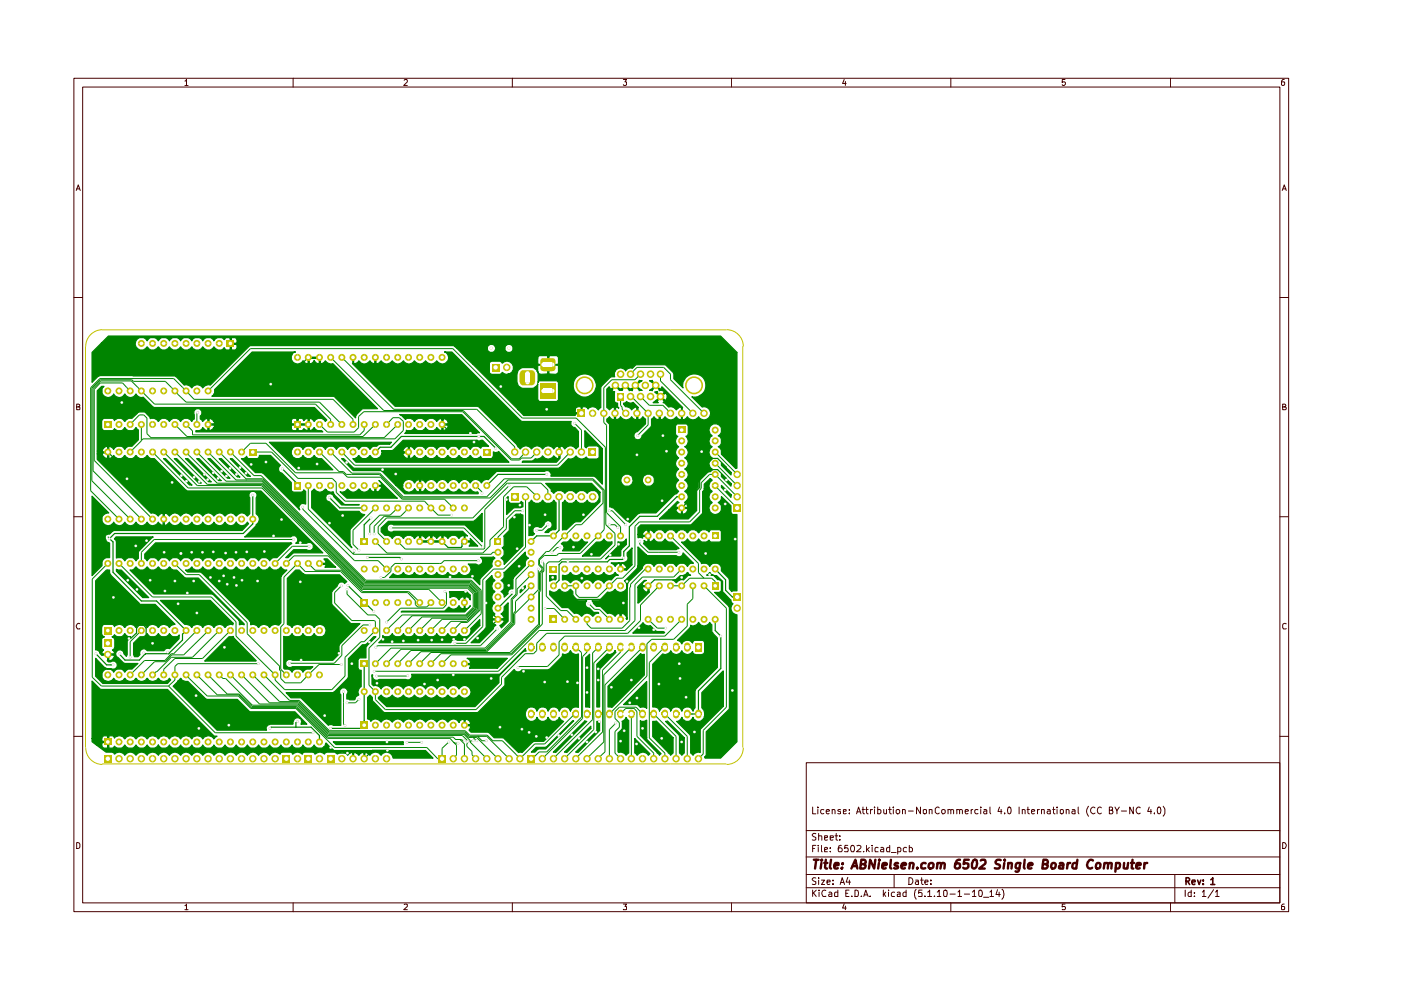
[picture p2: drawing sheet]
<svg xmlns="http://www.w3.org/2000/svg" width="297mm" height="210mm" viewBox="0 0 297 210" stroke-linecap="round" stroke-linejoin="round" font-family="sans-serif">
<g fill="none" stroke="#480000" stroke-width=".21">
<path d="M15.7 16.6h257.5v176.7h-257.5zM17.5 18.5h253.9v172.9h-253.9zM39.2 17.2l.3-.4v1.3M39.2 18.1h.7M62.1 16.6v1.9M85.7 17l.2-.2h.3l.2 .2v.4l-.8 .7h.8M108.6 16.6v1.9M132.2 16.8h.6l-.3 .6h.3v.5l-.1 .2h-.4l-.1-.2M155.1 16.6v1.9M179 16.8l-.4 .9h.8M179.2 17.3v.8M201.6 16.6v1.9"/>
<path d="M225.8 16.8h-.6v.6h.5l.2 .1v.4l-.3 .2-.4-.2M248.2 16.6v1.9M272.3 16.8l-.4 .1-.2 .3v.7l.2 .2 .4-.1v-.6h-.5l-.1 .1M16.2 40.4l.4-1.2 .4 1.2M16.3 40h.5M271.9 40.4l.4-1.2 .4 1.2M272 40h.6M15.7 63.1h1.8M271.4 63.1h1.8M16.3 86.3h.4l.2-.3-.1-.2-.5-.1v1.2h.5l.1-.5-.2-.1M271.9 86.3l.6-.1v-.4l-.6-.1v1.2h.6l.2-.5-.3-.1M15.7 109.6h1.8"/>
<path d="M271.4 109.6h1.8M16.9 132.2h-.1a.66 .66 0 0 0-.6 .4 .66 .66 0 0 0 .2 .7h.5M272.7 132.2h-.3l-.5 .3v.6l.2 .2h.6M15.7 156.1h1.8M271.4 156.1h1.8M16.3 178.6a.52 .52 0 0 1 .6 .4v.6a.52 .52 0 0 1-.6 .3zM170.9 161.7h100.5v29.7h-100.5zM170.9 176.1h100.5M172.3 171.1v1.5h.7M172.3 179.9h.4M173 179.2h-.7v1.4M173 176.8l-.5-.1-.3 .3 .3 .4 .5 .1v.5l-.3 .1h-.5"/>
<path d="M173.4 171.1v.2M173.4 171.6v1M173.5 179.2v.1M173.5 179.7v.9M173.6 177.3l.6-.1v.9M173.6 176.7v1.4M174.2 179.2v1.2l.1 .2M174.7 171.7l-.5-.1-.2 .3v.4l.2 .3 .5-.1M174.8 177.6l.6-.1v-.3h-.6v.9h.6M175.2 172h.7l-.2-.4-.5 .2v.5l.2 .3 .4-.1M176 179.7v.2M176 177.6l.7-.1-.1-.3h-.6v.9h.6"/>
<path d="M176.4 171.7l.5-.1 .1 .2v.8M176.4 171.6v1M177 177.2h.6M177.3 176.7v1.4h.3M178.1 178v.1M178.1 177.2v.2M178.2 171.7l-.3-.1-.3 .2 .6 .3v.4h-.6M178.4 179.2l-.4 .1a1.01 1.01 0 0 0-.1 1.3h.5l.2-.6-.4-.3h-.2l-.3 .3M178.8 172h.6v-.3h-.6v.8h.6M179.7 179.2h-.5l-.1 .7 .1-.2 .5 .1v.8l-.6-.1M180.1 172.4v.2M180.1 171.7v.1"/>
<path d="M180.5 179.3l.2-.1a.84 .84 0 0 1 .3 1.4h-.4l-.2-.3-.1-.6zM181.6 172.6l.4-1.5 .5 1.5M181.7 179.3h.8v.4l-.9 .9h.9M181.7 172.1h.7M182.8 171.6h.5M183 171.1v1.2l.3 .3M183.6 171.6h.5M183.7 171.1v1.2l.4 .3M183.7 179.2v1.4M184.3 179.7l-.6 .6M184.6 171.6v1M184.9 179.2v.1"/>
<path d="M184.9 179.7v.9M185 171.6l-.4 .3M185.4 171.1v.2M185.4 171.6v1M186.1 171.7l.4-.1 .3 .3v.4l-.3 .3-.4-.1M186.1 171.1v1.5M186.2 179.7h-.4l-.3 .2 .1 .7h.6M186.8 179.7h.3l.3 .2v.7h-.6l-.1-.3 .2-.2 .5-.1M187.4 171.6l.1 .9 .3 .1 .2-.2M188 171.6v1M188.4 171.6h.6M188.6 179.2v1.4h-.6v-.9h.6"/>
<path d="M188.6 171.1v1.2l.4 .3M189.4 171.1v.2M189.4 171.6v1M190.1 171.7h.6l.1 .6-.3 .3h-.3l-.2-.3zM190.3 179.7h.5l.2 .2-.1 .6-.6 .1M190.3 179.7v1.4M191.3 171.7l.5-.1 .1 .2v.8M191.3 171.6v1M192.2 179.7h-.4l-.3 .2 .1 .6 .6 .1M192.6 172h1M192.8 179.2v1.4h.5l.2-.7-.3-.2h-.4M195.2 171.1v1.5l-.9-1.5v1.5"/>
<path d="M195.7 171.7h.7l-.1 .8-.3 .1-.3-.2zM197 171.7h.6v.9M197 171.6v1M199.1 171.3l-.4-.2-.4 .3v.8l.4 .4 .4-.2M199.7 171.7h.6l.1 .6-.2 .2-.3 .1-.3-.3zM201 171.7l.3-.1 .3 .2v.8M201 171.6v1M201.6 171.8l.2-.2 .4 .2v.8M202.9 171.7l.3-.1 .3 .2v.8M202.9 171.6v1M203.5 171.8l.1-.2 .4 .2v.8M204.6 172h.7l-.1-.3-.4-.1-.2 .2 .1 .7h.5"/>
<path d="M205.9 171.6v1M206.2 171.6l-.3 .3M207.3 171.7l-.4-.1-.2 .3v.4l.2 .3 .4-.1M207.9 171.1v.2M207.9 171.6v1M208.6 171.7l.4-.1 .2 .2v.8M209.2 172h-.5l-.2 .2 .2 .4 .5-.1M209.9 171.1v1.2l.2 .3M211.9 171.1l-.3 .9h.8M212.3 171.6v1M213 172.4v.2M213.7 171.3l.3-.2a.81 .81 0 0 1 0 1.5l-.3-.2-.1-.4z"/>
<path d="M216.1 171.1v1.5M216.7 171.7l.4-.1 .2 .2v.8M216.7 171.6v1M217.8 171.6h.5M217.9 171.1v1.2l.4 .3M218.7 172h.7l-.2-.4h-.3l-.2 .2v.5l.2 .3 .4-.1M220 171.6v1M220.4 171.6l-.4 .3M220.8 171.7h.6v.9M220.8 171.6v1M222.1 171.7l.4-.1 .2 .2v.8M222.7 172h-.5l-.2 .2 .2 .4 .5-.1"/>
<path d="M223.2 171.6h.5M223.4 171.1v1.2l.3 .3M224.1 171.1v.2M224.1 171.6v1M224.8 171.7h.1a.36 .36 0 0 1 .6 .2l-.1 .6-.4 .1-.2-.2zM226.1 171.7l.4-.1 .2 .2v.8M226.1 171.6v1M227.3 171.7l.5-.1 .1 .2v.8M227.9 172h-.4l-.3 .2 .3 .4 .4-.1M228.6 171.1v1.2l.2 .3M230.8 170.9l-.1 .1a1.53 1.53 0 0 0 .1 2.1M232.2 171.3a.63 .63 0 0 0-1 .5 .63 .63 0 0 0 1 .6"/>
<path d="M233.5 171.3a.64 .64 0 0 0-.8 .1 .64 .64 0 0 0 0 .9 .45 .45 0 0 0 .8 .1M235.2 171.8l.7-.1v-.4l-.7-.2v1.5h.5l.2-.1 .1-.5-.4-.2M236.4 171.1l.4 .8 .5-.8M236.8 171.9v.7M237.7 172h1.1M240.3 171.1v1.5l-.8-1.5v1.5M241.7 171.3a.55 .55 0 0 0-.7 0 .55 .55 0 0 0-.1 .7l.2 .5 .4 .1 .2-.2M243.7 171.1l-.4 .9h.9M244 171.6v1M244.8 172.4v.2M245.4 171.3l.3-.2a.81 .81 0 0 1 0 1.5l-.3-.2v-.4zM246.6 170.9a1.69 1.69 0 0 1 .2 1.9l-.2 .3"/>
<path d="M271.9 178.6a.65 .65 0 0 1 .8 .7 .65 .65 0 0 1-.8 .6zM39.2 192l.3-.3v1.2M39.2 192.9h.7M62.1 191.4v1.9M85.7 191.8h.7v.4l-.8 .7h.8M108.6 191.4v1.9M132.2 191.7h.6l-.3 .5 .3 .1v.5h-.6M155.1 191.4v1.9M170.9 188.2h100.5M170.9 185.4h100.5M170.9 181.7h100.5M172.3 188.7v1.4"/>
<path d="M172.5 189.3l.6 .8M173 186.2l-.5-.1-.3 .3 .3 .4 .5 .1v.5l-.3 .1h-.5M173.1 188.7l-.8 .8M173.6 186.1v.2M173.6 186.6v.9M173.7 188.7v.1M173.7 189.1v1M174.2 186.6h.6l-.6 .9h.6M174.8 180.2l.6-.2v-.3h-.6v.9h.6M175.1 188.8a.62 .62 0 0 0-.8 .2 .62 .62 0 0 0 0 .7l.2 .4 .6-.1M175.3 187l.7-.1-.1-.3h-.5l-.1 .2 .1 .7h.5M175.8 189.2l.3-.1 .3 .3v.7h-.6l-.1-.4 .7-.2"/>
<path d="M176 180.5v.1M176.6 187.4v.1M176.6 186.6v.2M177.6 188.7v1.4h-.6v-.8l.2-.2 .4 .1M178.1 187.5l.5-1.4 .5 1.4M178.2 187.1h.7M179 191.6l-.4 .9h.8M179.2 192.1v.8M179.3 189.4h.4M179.7 186l-.3 1h.9M180 188.7h-.7v1.4h.7M180.1 186.6v.9"/>
<path d="M180.6 190v.1M181.3 188.7l.6 .2 .1 .6-.2 .6h-.5zM182.6 190v.1M183.1 190.1l.5-1.4 .5 1.4M183.1 180.5v.1M183.2 189.7h.7M183.9 180.1l.4 .5M184.5 190v.1M187.3 188.7v1.4M187.5 189.6l.3 .5M187.8 189.1l-.5 .6M188.4 188.7v.1"/>
<path d="M188.4 189.1v1M189 180.8h1M189.6 185.4v2.8M189.7 189.2l-.4-.1-.3 .4 .1 .6h.6M190.2 189.2h.6v.9h-.6v-.4l.6-.2M192.1 188.7v1.4h-.5l-.2-.3 .1-.5 .3-.2 .3 .1M192.7 186.1a.73 .73 0 0 1 .9 .7 .73 .73 0 0 1-.9 .7zM194.1 186.6h.5l.1 .9M194.2 188.6a1.8 1.8 0 0 0 0 2.1M194.7 186.9h-.5l-.1 .3 .1 .3h.5M195.2 186.6h.5M195.4 186.1v1.2l.3 .2"/>
<path d="M195.5 188.7h-.7l-.1 .7 .2-.2 .5 .1 .1 .7h-.8M196.1 187l.7-.1-.1-.3h-.5l-.1 .2 .1 .7h.5M196.1 190v.1M196.7 189.1l.4-.4v1.4M196.7 190.1h.8M197.4 187.4v.1M197.4 186.6v.2M198.1 190v.1M198.7 189.1l.4-.4v1.4M198.7 190.1h.8M200.2 188.8h.5l.1 .8-.1 .5h-.5l-.1-.3zM201.4 189.6h1.1"/>
<path d="M201.6 191.4v1.9M203.1 189.1l.4-.4v1.4M203.1 190.1h.8M204.5 189.6h1.1M206.2 189.1l.4-.4v1.4M206.2 190.1h.7M207.6 188.8l.2-.1a.84 .84 0 0 1 .3 1.4h-.4l-.2-.3zM208.5 190.2h1.1M209.9 189.1l.3-.4v1.4M209.9 190.1h.8M211.5 188.6l-.3 1.1h.9M211.8 189.1v1"/>
<path d="M212.4 188.6a1.52 1.52 0 0 1 0 2.1M225.8 191.7h-.6v.6l.5-.1 .2 .2v.3l-.2 .2-.5-.1M248.2 191.4v1.9M249.1 185.4v6M251.3 188.7v1.4M252.6 188.7v1.4h-.5l-.2-.3 .1-.5 .2-.2 .4 .1M253.2 190v.1M253.2 189.2v.2M254.9 189.1l.4-.4v1.4M254.9 190.1h.8M257.3 188.6l-1.2 1.8M257.7 189.1l.4-.4v1.4"/>
<path d="M257.7 190.1h.8M272.3 191.7l-.4 .1-.2 .2v.8l.6 .1v-.7h-.5l-.1 .2"/>
</g>
<path d="M251.5 186.9h.5l.2-.3v-.2l-.2-.3h-.5v1.4M251.8 186.9l.4 .6M252.7 187l.7-.1-.1-.3h-.5l-.1 .2 .1 .7h.5M253.9 186.6l.4 .9 .3-.9M255.1 187.4v.1M255.1 186.6v.2M256.7 186.5l.4-.4v1.4M256.7 187.5h.9" fill="none" stroke="#480000" stroke-width=".34"/>
<g fill="none" stroke="#480000" stroke-width=".51">
<path d="M172.6 182.3h1M173.1 182.3l-.3 1.8M174.2 183l-.2 1.1M174.2 182.3v.2l.1-.1-.1-.1v.2M174.8 183h.6M175.1 182.3l-.2 1.6 .4 .2M176.2 182.3l-.3 1.6 .3 .2M176.9 183.6l.9-.2v-.4h-.6l-.2 .2v.9h.6M178.6 184l-.1 .1h-.1l.2-.1-.1 .1M178.6 183v.2M180.5 184.1l.9-1.8 .4 1.8M180.8 183.6h.9"/>
<path d="M182.5 183.2l.8-.1 .3-.2-.1-.4-.3-.2h-.6l-.2 1.8h.7l.3-.1 .2-.4-.5-.4M185.6 182.3l-.3 1.8-.8-1.8-.3 1.8M186.4 183l-.2 1.1M186.4 182.3v.2M187.1 183.6l.9-.2v-.4a.6 .6 0 0 0-.9 .2v.9h.7M188.9 182.3l-.2 1.6 .3 .2M190.4 183h-.4l-.3 .3 .2 .3h.4l.1 .3a.6 .6 0 0 1-.8 .2M191.2 183.6l.8-.2v-.4a.6 .6 0 0 0-.8 .2v.9h.7M192.9 183.1l.1-.1a.48 .48 0 0 1 .7 .2l-.2 .9M193 183l-.2 1.1M194.5 184v.1M196.3 183a.65 .65 0 0 0-1 .3v.7a.64 .64 0 0 0 .9 .1"/>
<path d="M197 183.1l.4-.1 .5 .1-.1 .9-.4 .1-.5-.1zM198.7 183.1l.4-.1h.4l-.1 1.1M198.8 183l-.2 1.1M199.6 183.2l.2-.2h.4v1.1M203.5 182.3h-.3a1.35 1.35 0 0 0-.6 1.8 .65 .65 0 0 0 .9-.3v-.6a.63 .63 0 0 0-1 .2M205.4 182.3h-.9l-.2 .9 .3-.2 .6 .1 .1 .7a.72 .72 0 0 1-1 .3l-.1-.1M206.3 182.5l.5-.2a1.12 1.12 0 0 1-.4 1.8l-.2-.1a1.61 1.61 0 0 1 .1-1.5zM207.9 182.5l.3-.2h.5l.2 .1 .1 .5-.1 .2-1.3 1h1.2M212.2 182.4l-.7-.1-.4 .4 .1 .4 .8 .4-.1 .5-.2 .1h-.8M212.9 183l-.1 1.1M213 182.3v.2M213.8 183.1l.3-.1h.4v1.1"/>
<path d="M213.8 183l-.1 1.1M216.3 183l-.2 1.4a.47 .47 0 0 1-.3 .4 .47 .47 0 0 1-.5-.1M216.3 183h-.6l-.3 .3v.7l.2 .1h.6M217.3 182.3l-.2 1.6 .2 .2M218 183.6l.9-.2v-.4a.6 .6 0 0 0-.9 .2v.9h.7M221.1 183.2h.6l.4-.2v-.5l-.3-.2h-.6l-.2 1.8h.7l.3-.1 .2-.4-.5-.4M223 183.1l.3-.1 .5 .1v.7l-.2 .3h-.5l-.2-.1zM224.7 183h.7v1.1M225.5 183.4l-.7 .1-.3 .2v.4h.2h.7M226.4 183l-.2 1.1M226.9 183l-.6 .3M228.3 183h-.5l-.4 .3v.7l.3 .1h.5"/>
<path d="M228.4 182.3l-.2 1.8M231.7 182.5l-.1-.1a.77 .77 0 0 0-1.1 .7 .67 .67 0 0 0 .2 .9 .67 .67 0 0 0 .9 0M232.5 183.1l.2-.1 .6 .1v.7l-.2 .3h-.7l-.1-.3zM234.2 183.1l.2-.1h.5v1.1M234.2 183l-.2 1.1M234.9 183.2a.52 .52 0 0 1 .8-.2l-.1 1.1M236.6 183h.6l.3 .3-.3 .8h-.6M236.6 183l-.1 1.8M238.3 183v1.1h.5l.2-.1M239.2 183l-.2 1.1M239.8 183h.7M240.1 182.3l-.2 1.8h.4"/>
<path d="M241 183.6l.8-.2v-.4a.6 .6 0 0 0-.8 .2v.9h.6M242.7 183l-.1 1.1M243.2 183h-.4l-.1 .3"/>
</g>
<g fill="none" stroke="#008400" stroke-width=".25">
<path d="M65.4 75.8l-5.7 5.6h-2.3M67.2 98.4h-3l-.9 .8M73.5 98l1.4 1.6h6.2l.9 .9h1.9M93.7 90l2 1.9h4M102.6 92.5h-17.5l-2.2 2.3h-2.3l-1 1M106.2 82l4.8 4.8h4.9M38.1 117.1l.3 .2M45.2 117l-4.6 .1-.2 .2M56 116.9l-6 .2M59.7 110.2v.2l-1.4 1.5v1.4M63.1 102.6v.4M69.8 105.5l2.3 2.2h5.1"/>
<path d="M72.6 109.3h-1.1l-1.7 1.6M77.9 118.2h6.9l.3 .3M78.7 109.8l-1.5 1.5v3.5M89 114.8h4.7l1.3 1.3h2.8l.2-.3v-.6l.5-.4M44.6 122.4l.4 .5h1.2l.3 .3M47.4 122.1l.4 .3h1.8M48.2 123.9l.2 .2h1.7M51.3 123l.2 .2h3.1M77.2 127.5v.3l2 1.8M81.2 135.6l.5 .5 3.8-.2 .2-.2h5.8l2.4-.1M95.5 122.2l-.1 .1M98.7 125.4l-.2 .2v2.2"/>
<path d="M98.5 153.8h1.1"/>
</g>
<g fill="none" stroke="#008400" stroke-width=".21">
<path d="M70.1 75.8l11.3 11.2h16.8l10.3 10.3M72.5 75.8l11 11h17.6l8 7.9M96 73.9l14.7 14.7M39.5 95.8l6.6 6.6h9.5l21.5 21.6M41.7 95.8l6.2 6.2h7.6l21.7 21.8M44.1 95.8l5.9 6h5.6l21.8 21.7M46.5 95.8l5.7 5.7h3.5l21.8 21.8M48.9 95.8l4.9 5h1.6l22.2 22.2h22.3M51.2 95.8l1.9-1.8h3.3l6.3 6.2h10l1 1h7l4.6 4.6h8.9l1.9 1.9M57.6 95.8l5.6 5.6M75.2 98.6h43M77.1 87.3h21l10.3 10.2"/>
<path d="M82 90l1.3-1.4h1.4l.8 .7v2l-1.8 1.7M84.3 90l-2.9 2.8M39.9 103.5h15.6l21.4 21.2M41.8 103h13.7l21.5 21.5M43.9 102.7h11.6l21.5 21.5M52.1 101.8h.1M62 115.8h3.5M62.3 117.9h7.3l7.2 7.1h14.1l2.8 2.8M64.2 107.5v.4M65.4 103v4.9l9.5 9.6M70.4 101.4l.9 .9v2.1l1.9 1.9h16.8l2.9 2.9h2.9M73.4 100.6h7l4.9 5h18.6"/>
<path d="M74.6 100.3h5.9l5 5h17.7M74.9 117.5h29.2M75.1 116.8l-.2 .7M79.6 114.8l2.4 2.5h20.4l1.5-1.6M79.6 107.7l-4.8 4.7v3l1.3 1.3M80.2 118.9l1.8 1.7M82.9 111.9h15.5l4 4.1M84.3 114.8l1.6 1.6h16.7M84.3 107.7l-1.6 1.5h-2.2l-2.1 2.1v1.9M86.6 107.7l-1.7 1.8h-3.5l-2.1 2.1v1.6M100.8 103l1.4 1.3v.3M101.4 118.9h-7.3l-.5 .6h-9.9l-.8 .8v.9l-1.4 1.2h-.7"/>
<path d="M107.5 102.4l-7.3 7.4h-18.2l-1.8 1.9v1.3l1.8 1.8M39.5 121.8h2.7M71 127.8l3.6 3.8h4.7l.3 .1v2l-2.4 2.4h-.7l-3.3 3.3M73.6 125.4v.6l4.4 4.4h1.6l.9 .9v3.8l-2.3 2.3M76.7 125.6h9.7l1.7 1.7v.9l.5 .5h1.8l1-.9M76.9 125.4h9.7l2.4 2.4M78.4 132.5h-1.4l-4.5 4.4M91.4 138.3l-2.4 2.4M91.6 131.1l-2.6 2.6M94.3 125.4l.4 .3v2.5l-.7 .7h-9.1l-2.9 3M95.6 138.9l-1.9 1.8M96.4 136.4h2.4"/>
<path d="M98.7 130.4h-13.4l-3.3 3.3M98.8 130.6h-11.4l-3.1 3.1M98.9 130.8h-9.4l-2.9 2.9M101.9 136.9h-21.9l-.3 .3M102.9 137.4h-20l-3.3 3.3M103 137.7h-18l-3 3M103.1 137.9h-16l-2.8 2.8M103.2 138.2h-14l-2.6 2.5M79.8 142.3h25.9M81.7 150.5h19.2M86.4 143.3h-6.6M95.4 156.5l.7 .8"/>
<path d="M96.1 156.3l.5 .5h1.3l.2 .3h.4M97.5 156.8l1 .9M98.4 155.7l1.3 1.3"/>
</g>
<path d="M19.5 144.4l1.6 1.7 .3 .1h14.1l9.9 9.9h.6l-.7 .6a1.37 1.37 0 0 0-2.3 0l-.3-.4a1.4 1.4 0 0 0-2 .4 1.37 1.37 0 0 0-2.4 0 1.37 1.37 0 0 0-2.4 0 1.37 1.37 0 0 0-2.3 0 1.37 1.37 0 0 0-2.4 0 1.37 1.37 0 0 0-2.4 0 1.37 1.37 0 0 0-2.3 0 1.33 1.33 0 0 0-2.2-.2l-.4-.5h-.7l-.1 2.5 .8 .1 .4-.4 .1 .2a1.3 1.3 0 0 0 2.1-.5l.7 .7 1.1-.1 .5-.6 .8 .7h.8l.8-.7 .8 .7a1.35 1.35 0 0 0 1.6-.7 1.33 1.33 0 0 0 2.3 0 1.31 1.31 0 0 0 1.2 .8 1.31 1.31 0 0 0 1.2-.8 1.31 1.31 0 0 0 1.2 .8 1.31 1.31 0 0 0 1.2-.8 1.31 1.31 0 0 0 2.2 .3l.1-.3 .1 .3a1.31 1.31 0 0 0 2.2-.3 1.33 1.33 0 0 0 2.4 0 1.33 1.33 0 0 0 2.4 0l.7 .7 1.1-.1 .6-.6 .5 .6 1.1 .1 .7-.7a1.33 1.33 0 0 0 2.4 0 1.31 1.31 0 0 0 1.2 .8 1.31 1.31 0 0 0 1.2-.8 1.31 1.31 0 0 0 1.1 .8 1.31 1.31 0 0 0 1.2-.8 1.31 1.31 0 0 0 2.2 .3l.1-.3 .2 .3a1.31 1.31 0 0 0 2.2-.3 1.35 1.35 0 0 0 1.4 .8 1.35 1.35 0 0 0 1.1-1.2l1.6 1.6h19.5l1.6 1.6h-8.4a1.36 1.36 0 0 0-1.1-1.2 1.36 1.36 0 0 0-1.5 .6 1.37 1.37 0 0 0-2.4 0l-.2-.3a.66 .66 0 0 0-.9-.2v1.1h-.1v-1.1h-.3l-.6 .2-.2 .3-.7-.5h-.4v1.1h-.2v-1.1h-.4l-.7 .5a1.38 1.38 0 0 0-2.2-.2l-.1-.3-.3-.1h-1.8l-.5 .4-.3-.3a1.42 1.42 0 0 0-1.7 .3v-.2l-.5-.2h-1.7l-.5 .4a1.42 1.42 0 0 0-2.1 0v-.2l-.4-.2h-1.8l-.4 .2v.2l-.2-.1a1.3 1.3 0 0 0-2 .3 1.37 1.37 0 0 0-2.4 0 1.37 1.37 0 0 0-2.3 0 1.37 1.37 0 0 0-2.4 0 1.37 1.37 0 0 0-2.4 0 1.37 1.37 0 0 0-2.4 0 1.37 1.37 0 0 0-2.3 0 1.3 1.3 0 0 0-2.3 0 1.37 1.37 0 0 0-2.4 0 1.37 1.37 0 0 0-2.4 0 1.37 1.37 0 0 0-2.3 0 1.37 1.37 0 0 0-2.4 0 1.37 1.37 0 0 0-2.4 0 1.37 1.37 0 0 0-2.3 0 1.38 1.38 0 0 0-2.2-.2l-.2-.3-.3-.1h-1.3l-2-1.5h1l.5 .6h.6l.2-.1v-1.1h-1.1l-.2 .6h-1l-1-.7v-.7h2l.2 .6h1.1v-1l-.2-.2h-.6l-.5 .6h-2z" fill="#008400"/>
<path d="M19.5 144.4l1.6 1.7 .3 .1h14.1l9.9 9.9h.6l-.7 .6a1.37 1.37 0 0 0-2.3 0l-.3-.4a1.4 1.4 0 0 0-2 .4 1.37 1.37 0 0 0-2.4 0 1.37 1.37 0 0 0-2.4 0 1.37 1.37 0 0 0-2.3 0 1.37 1.37 0 0 0-2.4 0 1.37 1.37 0 0 0-2.4 0 1.37 1.37 0 0 0-2.3 0 1.33 1.33 0 0 0-2.2-.2l-.4-.5h-.7l-.1 2.5 .8 .1 .4-.4 .1 .2a1.3 1.3 0 0 0 2.1-.5l.7 .7 1.1-.1 .5-.6 .8 .7h.8l.8-.7 .8 .7a1.35 1.35 0 0 0 1.6-.7 1.33 1.33 0 0 0 2.3 0 1.31 1.31 0 0 0 1.2 .8 1.31 1.31 0 0 0 1.2-.8 1.31 1.31 0 0 0 1.2 .8 1.31 1.31 0 0 0 1.2-.8 1.31 1.31 0 0 0 2.2 .3l.1-.3 .1 .3a1.31 1.31 0 0 0 2.2-.3 1.33 1.33 0 0 0 2.4 0 1.33 1.33 0 0 0 2.4 0l.7 .7 1.1-.1 .6-.6 .5 .6 1.1 .1 .7-.7a1.33 1.33 0 0 0 2.4 0 1.31 1.31 0 0 0 1.2 .8 1.31 1.31 0 0 0 1.2-.8 1.31 1.31 0 0 0 1.1 .8 1.31 1.31 0 0 0 1.2-.8 1.31 1.31 0 0 0 2.2 .3l.1-.3 .2 .3a1.31 1.31 0 0 0 2.2-.3 1.35 1.35 0 0 0 1.4 .8 1.35 1.35 0 0 0 1.1-1.2l1.6 1.6h19.5l1.6 1.6h-8.4a1.36 1.36 0 0 0-1.1-1.2 1.36 1.36 0 0 0-1.5 .6 1.37 1.37 0 0 0-2.4 0l-.2-.3a.66 .66 0 0 0-.9-.2v1.1h-.1v-1.1h-.3l-.6 .2-.2 .3-.7-.5h-.4v1.1h-.2v-1.1h-.4l-.7 .5a1.38 1.38 0 0 0-2.2-.2l-.1-.3-.3-.1h-1.8l-.5 .4-.3-.3a1.42 1.42 0 0 0-1.7 .3v-.2l-.5-.2h-1.7l-.5 .4a1.42 1.42 0 0 0-2.1 0v-.2l-.4-.2h-1.8l-.4 .2v.2l-.2-.1a1.3 1.3 0 0 0-2 .3 1.37 1.37 0 0 0-2.4 0 1.37 1.37 0 0 0-2.3 0 1.37 1.37 0 0 0-2.4 0 1.37 1.37 0 0 0-2.4 0 1.37 1.37 0 0 0-2.4 0 1.37 1.37 0 0 0-2.3 0 1.3 1.3 0 0 0-2.3 0 1.37 1.37 0 0 0-2.4 0 1.37 1.37 0 0 0-2.4 0 1.37 1.37 0 0 0-2.3 0 1.37 1.37 0 0 0-2.4 0 1.37 1.37 0 0 0-2.4 0 1.37 1.37 0 0 0-2.3 0 1.38 1.38 0 0 0-2.2-.2l-.1-.3-.4-.1h-1.3l-2-1.5h1l.5 .6h.6l.2-.1v-1.1h-1.1l-.2 .6h-1l-1-.7v-.7h2l.2 .6h1.1v-1l-.2-.2h-.6l-.5 .6h-2z" fill="none" stroke="#008400" stroke-width=".25"/>
<path d="M149.8 122l.7-.6a1.28 1.28 0 0 0 1.4 .6l1.3 1.2 .1 2.4 1.7 1.6 .1 .5 .3 .3a1.37 1.37 0 0 0-.4 1.4 1.37 1.37 0 0 0 1.3 .9v27l-3.5 3.4h-3.3l-.1-.2 .3-.4v-4.9l4.9-5v-21.5l-3.1-3.1h1l.5-.3-.1-2.2-.4-.2h-.4l-.9-.9z" fill="#008400"/>
<path d="M149.9 121.9l.6-.5a1.28 1.28 0 0 0 1.4 .6l1.3 1.2 .1 2.4 1.7 1.6 .1 .5 .3 .3a1.37 1.37 0 0 0-.4 1.4 1.37 1.37 0 0 0 1.3 .9v27l-3.5 3.4h-3.3l-.1-.2 .3-.4v-4.9l4.9-5v-21.5l-3.1-3.1h1l.5-.3-.1-2.2-.4-.2h-.4l-.9-.9h-1.4z" fill="none" stroke="#008400" stroke-width=".25"/>
<path d="M134.6 156.6l3.2 3.2-.3 .3a1.37 1.37 0 0 0-2.4 0l-.5-.5z" fill="#008400"/>
<path d="M134.6 156.6l3.2 3.2-.3 .3a1.37 1.37 0 0 0-2.4 0l-.5-.5z" fill="none" stroke="#008400" stroke-width=".25"/>
<path d="M135.8 152.8v.1a1.27 1.27 0 0 0 1.3-.2v4l3.1 3.1-.4 .3-4-4.2z" fill="#008400"/>
<path d="M135.8 152.8v.1a1.27 1.27 0 0 0 1.3-.2v4l3.1 3.1-.4 .3-4-4.2z" fill="none" stroke="#008400" stroke-width=".25"/>
<path d="M138.4 153l.7-.1 3.6 3.5v3.2l-.5 .5-3.8-3.9z" fill="#008400"/>
<path d="M138.4 153l.7-.1 3.6 3.5v3.2l-.5 .5-3.8-3.9z" fill="none" stroke="#008400" stroke-width=".25"/>
<path d="M141.1 153l.4-.1 3.6 3.5v3.2l-.5 .5-.5-.5v-3.6z" fill="#008400"/>
<path d="M141.1 153l.4-.1 3.6 3.5v3.2l-.5 .5-.5-.5v-3.6z" fill="none" stroke="#008400" stroke-width=".25"/>
<path d="M153.3 142.3l.1 7.4-4.9 4.9v5a1.27 1.27 0 0 0-1.6 .5l-.5-.5v-3.6l-2.9-3 .8-.4 .3-.5a1.24 1.24 0 0 0 1.2 .9 1.24 1.24 0 0 0 1.1-.9 1.26 1.26 0 0 0 1.4 .9 1.26 1.26 0 0 0 1.1-1.2l-.1-1.1-.5-.6v-3.2z" fill="#008400"/>
<path d="M153.3 142.3l.1 7.4-4.9 4.9v5a1.27 1.27 0 0 0-1.6 .5l-.5-.5v-3.6l-2.9-3 .8-.4 .3-.5a1.24 1.24 0 0 0 1.2 .9 1.24 1.24 0 0 0 1.1-.9 1.26 1.26 0 0 0 1.4 .9 1.26 1.26 0 0 0 1.1-1.2l-.1-1.1-.5-.6v-3.2z" fill="none" stroke="#008400" stroke-width=".25"/>
<path d="M131.9 153l.6-.4 .2-.5 .6 .7v6.8l-.6 .5-.2-.3a1.18 1.18 0 0 0-1.3-.2l-.2-.2v-4l1-.9z" fill="#008400"/>
<path d="M131.9 153l.6-.4 .2-.5 .6 .7v6.8l-.6 .5-.2-.3a1.18 1.18 0 0 0-1.3-.2l-.2-.2v-4l1-.9z" fill="none" stroke="#008400" stroke-width=".25"/>
<path d="M77.9 147.9l.5-.5 .6 .5v.8l2.4 2.4 .3 .1h19.3l.4-.2 5.7-5.7v-1.4l1.9-2a.9 .9 0 0 0 .8 .6 .9 .9 0 0 0 .8-.5h5.6l2.9-2.6 .2-.8a1.28 1.28 0 0 0 1.6-.6l.3 .4a1.42 1.42 0 0 0 1.4 .2v11.4a1.23 1.23 0 0 0-1.7 .7 1.24 1.24 0 0 0-1.1-.8 1.24 1.24 0 0 0-1.2 .8 1.24 1.24 0 0 0-1.2-.8 1.24 1.24 0 0 0-1.2 .8 1.24 1.24 0 0 0-1.2-.8 1.24 1.24 0 0 0-1.2 .8 1.26 1.26 0 0 0-1.3-.8 1.26 1.26 0 0 0-1.1 1.2 1.36 1.36 0 0 0 .6 1.6 1.36 1.36 0 0 0 1.7-.3l.1-.3a1.24 1.24 0 0 0 1.2 .9 1.24 1.24 0 0 0 1.2-.9 1.24 1.24 0 0 0 1.2 .9 1.24 1.24 0 0 0 1.2-.9l.2 .5 .7 .4-4.2 4.2-2.3 .1-2.3 2.3h-.8l-3-3.1-2.1-.1-1.4-1.2h-3.5l-.5-.4 .4-.7-.1-.2h-1.4l.1-1.3h.2v1h1.1a.91 .91 0 0 0-.3-.9 .91 .91 0 0 0-1-.1 .82 .82 0 0 0-1.1 .6 1.34 1.34 0 0 0-2.3-.1 1.37 1.37 0 0 0-2.4 0 1.37 1.37 0 0 0-2.4 0 1.37 1.37 0 0 0-2.4 0 1.3 1.3 0 0 0-2.2 0 1.37 1.37 0 0 0-2.4 0 1.37 1.37 0 0 0-2.4 0 1.33 1.33 0 0 0-2.2-.1l-.2-.5-.5-.1z" fill="#008400"/>
<path d="M77.9 147.9l.5-.5 .6 .5v.8l2.4 2.4 .3 .1h19.3l.4-.2 5.7-5.7v-1.4l1.9-2a.9 .9 0 0 0 .8 .6 .9 .9 0 0 0 .8-.5h5.6l2.9-2.6 .2-.8a1.28 1.28 0 0 0 1.6-.6l.3 .4a1.42 1.42 0 0 0 1.4 .2v11.4a1.23 1.23 0 0 0-1.7 .7 1.24 1.24 0 0 0-1.1-.8 1.24 1.24 0 0 0-1.2 .8 1.24 1.24 0 0 0-1.2-.8 1.24 1.24 0 0 0-1.2 .8 1.24 1.24 0 0 0-1.2-.8 1.24 1.24 0 0 0-1.2 .8 1.26 1.26 0 0 0-1.3-.8 1.26 1.26 0 0 0-1.1 1.2 1.36 1.36 0 0 0 .6 1.6 1.36 1.36 0 0 0 1.7-.3l.1-.3a1.24 1.24 0 0 0 1.2 .9 1.24 1.24 0 0 0 1.2-.9 1.24 1.24 0 0 0 1.2 .9 1.24 1.24 0 0 0 1.2-.9l.2 .5 .7 .4-4.2 4.2-2.3 .1-2.3 2.3h-.8l-3-3.1-2.1-.1-1.4-1.2h-3.5l-.5-.4 .4-.7-.1-.2h-1.4l.1-1.3h.2v1h1.1a.91 .91 0 0 0-.3-.9 .91 .91 0 0 0-1-.1 .82 .82 0 0 0-1.1 .6 1.34 1.34 0 0 0-2.3-.1 1.37 1.37 0 0 0-2.4 0 1.37 1.37 0 0 0-2.4 0 1.37 1.37 0 0 0-2.4 0 1.3 1.3 0 0 0-2.2 0 1.37 1.37 0 0 0-2.4 0 1.37 1.37 0 0 0-2.4 0 1.33 1.33 0 0 0-2.2-.1l-.2-.5-.5-.1z" fill="none" stroke="#008400" stroke-width=".25"/>
<path d="M119.7 159.5l5.6-5.5v.5l-5.1 5.1z" fill="#008400"/>
<path d="M119.7 159.5l5.6-5.5v.5l-5.1 5.1z" fill="none" stroke="#008400" stroke-width=".25"/>
<path d="M117.3 159.5l6.7-6.6 .4 .1-6.6 6.6z" fill="#008400"/>
<path d="M117.3 159.5l6.7-6.6 .4 .1-6.6 6.6z" fill="none" stroke="#008400" stroke-width=".25"/>
<path d="M126.5 153h.6v1.9l-4.5 4.7-.6-.1 4.4-4.3z" fill="#008400"/>
<path d="M126.5 153h.6v1.9l-4.5 4.7-.6-.1 4.4-4.3z" fill="none" stroke="#008400" stroke-width=".25"/>
<path d="M112.6 159.5l1.1-1 2.2-.1 5.6-5.6 .1 .1-5.9 5.9h-1.5l-.8 .7z" fill="#008400"/>
<path d="M112.6 159.5l1.1-1 2.2-.1 5.6-5.6 .1 .1-5.9 5.9h-1.5l-.8 .7z" fill="none" stroke="#008400" stroke-width=".25"/>
<path d="M70.7 157.3h14.8l.1 .6h-14.4z" fill="#008400"/>
<path d="M70.7 157.3h14.8l.1 .6h-14.4z" fill="none" stroke="#008400" stroke-width=".25"/>
<path d="M37.7 144.3l.6-.5a1.32 1.32 0 0 0 1.5 .7l3.8 3.7 6.7 .1 2.7 2.6h9.5l2.6 2.6h-1.3a.87 .87 0 0 0-.3-1.3 .87 .87 0 0 0-1.2 .6l-.3 .5 .1 .2-5.1 .1a.84 .84 0 0 0-.5 1.2h-10.5l-9.3-9.3 .9-.8z" fill="#008400"/>
<path d="M37.7 144.3l.6-.5a1.32 1.32 0 0 0 1.5 .7l3.8 3.7 6.7 .1 2.7 2.6h9.5l2.6 2.6h-1.3a.87 .87 0 0 0-.3-1.3 .87 .87 0 0 0-1.2 .6l-.3 .5 .1 .2-5.1 .1a.84 .84 0 0 0-.5 1.2h-10.5l-9.3-9.3 .9-.8z" fill="none" stroke="#008400" stroke-width=".25"/>
<path d="M60.7 146.9h10l3.2-3.3v-3.9l2.9-3h.7l1.7-1.7h.5l-2.1 2.2v2.3h-1.4l-.3 .4v1.8l.3 .4h.4v3.5l-.4 .2a1.29 1.29 0 0 0-.1 1.6l-.6 .3-.4 .7h-1l-.6-.2v-.9l.3-.5a.89 .89 0 0 0-1.2-1 .89 .89 0 0 0-.3 1.5v6.5h-1.6l-.3-.2h-.5l-.3 .2-5.7-5.8h-2.2z" fill="#008400"/>
<path d="M60.7 146.9h10l3.2-3.3v-3.9l2.9-3h.7l1.7-1.7h.5l-2.1 2.2v2.3h-1.4l-.3 .4v1.8l.3 .4h.4v3.5l-.4 .2a1.29 1.29 0 0 0-.1 1.6l-.6 .3-.4 .7h-1l-.6-.2v-.9l.3-.5a.89 .89 0 0 0-1.2-1 .89 .89 0 0 0-.3 1.5v6.5h-1.6l-.3-.2h-.5l-.3 .2-5.7-5.8h-2.2z" fill="none" stroke="#008400" stroke-width=".25"/>
<path d="M146.4 132.5l.1 .1a1.35 1.35 0 0 0 1.6-.6 1.3 1.3 0 0 0 1.2 .7 1.3 1.3 0 0 0 1.2-.7l.4 .5v1.4l1.2 1.4v6.2l-4.6 4.6-.1 .4v3.6l-.5 .6a1.24 1.24 0 0 0-1.1-.8 1.24 1.24 0 0 0-1.2 .8 1.24 1.24 0 0 0-1.2-.8 1.24 1.24 0 0 0-1.2 .8 1.24 1.24 0 0 0-1.2-.8 1.24 1.24 0 0 0-1.2 .8 1.19 1.19 0 0 0-1.4-.8v-9.1l2.1-2.2a1.28 1.28 0 0 0 1.7-.6 1.25 1.25 0 0 0 1.2 .8 1.25 1.25 0 0 0 1.2-.8 1.29 1.29 0 0 0 2.3 .1l.1 .5 .4 .2h1.4l.4-.2 .2-.3v-2.1l-.4-.4h-1.8l-.3 .3v.3a1.29 1.29 0 0 0-2.3 .1l-.3-.4-.7-.3 2.7-2.6z" fill="#008400"/>
<path d="M146.4 132.5l.1 .1a1.35 1.35 0 0 0 1.6-.6 1.3 1.3 0 0 0 1.2 .7 1.3 1.3 0 0 0 1.2-.7l.4 .5v1.4l1.2 1.4v6.2l-4.6 4.6-.1 .4v3.6l-.5 .6a1.24 1.24 0 0 0-1.1-.8 1.24 1.24 0 0 0-1.2 .8 1.24 1.24 0 0 0-1.2-.8 1.24 1.24 0 0 0-1.2 .8 1.24 1.24 0 0 0-1.2-.8 1.24 1.24 0 0 0-1.2 .8 1.19 1.19 0 0 0-1.4-.8v-9.1l2.1-2.2a1.28 1.28 0 0 0 1.7-.6 1.25 1.25 0 0 0 1.2 .8 1.25 1.25 0 0 0 1.2-.8 1.29 1.29 0 0 0 2.3 .1l.1 .5 .4 .2h1.4l.4-.2 .2-.3v-2.1l-.3-.4h-1.9l-.3 .3v.3a1.29 1.29 0 0 0-2.3 .1l-.3-.4-.7-.3 2.7-2.6z" fill="none" stroke="#008400" stroke-width=".25"/>
<path d="M137.1 144.5v5.7a1.38 1.38 0 0 0-1.3-.2l-.6-.6h-3z" fill="#008400"/>
<path d="M132.2 149.4l4.9-4.9v5.7a1.38 1.38 0 0 0-1.3-.2l-.6-.6z" fill="none" stroke="#008400" stroke-width=".25"/>
<path d="M124.2 139.5l.8-.8v11.3l-.8-.1z" fill="#008400"/>
<path d="M124.2 139.5l.8-.8v11.3l-.8-.1z" fill="none" stroke="#008400" stroke-width=".25"/>
<path d="M128.9 145.5l6.9-6.9 .5 .2 .3-.1v4.4l-6.8 6.9-.9-.1z" fill="#008400"/>
<path d="M128.9 145.5l6.9-6.9 .5 .2 .3-.1v4.4l-6.8 6.9-.9-.1z" fill="none" stroke="#008400" stroke-width=".25"/>
<path d="M126.5 140.8l2.2-2.2 .5 .2 .3-.1a1.06 1.06 0 0 0 .8-.7l.3 .3-3.4 3.4-.1 .2v8h-.6z" fill="#008400"/>
<path d="M126.5 140.8l2.2-2.2 .5 .2 .3-.1a1.06 1.06 0 0 0 .8-.7l.3 .3-3.4 3.4-.1 .2v8h-.6z" fill="none" stroke="#008400" stroke-width=".25"/>
<path d="M78.9 143l.1 .1v.2a.89 .89 0 0 0 .4 .8 .89 .89 0 0 0 1 0h5.8a.9 .9 0 0 0 1.1-1.1h-.1h18.8l5.4-5.5 .1 .5-.6 .2-4.9 4.9-.2 .3v1.3l-5.1 5.1h-18.7l-1.8-1.7v-.2l.6-.5a1.37 1.37 0 0 0 2.4 0 1.37 1.37 0 0 0 2.4 0 1.3 1.3 0 0 0 2.2 0 1.37 1.37 0 0 0 2.4 0 1.37 1.37 0 0 0 2.4 0 1.37 1.37 0 0 0 2.4 0l.5 .5a1.27 1.27 0 0 0 1.8-.5 1.35 1.35 0 0 0 2.1 .4 1.35 1.35 0 0 0 0-2.1 1.35 1.35 0 0 0-2.1 .4 1.3 1.3 0 0 0-1.2-.8 1.3 1.3 0 0 0-1.1 .8 1.3 1.3 0 0 0-1.2-.8 1.3 1.3 0 0 0-1.2 .8 1.3 1.3 0 0 0-1.2-.8 1.3 1.3 0 0 0-1.2 .8 1.3 1.3 0 0 0-1.2-.8 1.3 1.3 0 0 0-1.2 .8 1.23 1.23 0 0 0-1.1-.8 1.23 1.23 0 0 0-1.1 .8 1.3 1.3 0 0 0-1.2-.8 1.3 1.3 0 0 0-1.2 .8 1.3 1.3 0 0 0-1.2-.8 1.3 1.3 0 0 0-1.2 .8 1.35 1.35 0 0 0-1.6-.7l-.3-.3z" fill="#008400"/>
<path d="M78.9 143l.1 .1v.2a.89 .89 0 0 0 .4 .8 .89 .89 0 0 0 1 0h5.8a.9 .9 0 0 0 1.1-1.1h-.1h18.8l5.4-5.5 .1 .5-.6 .2-4.9 4.9-.2 .3v1.3l-5.1 5.1h-18.7l-1.8-1.7v-.2l.6-.5a1.37 1.37 0 0 0 2.4 0 1.37 1.37 0 0 0 2.4 0 1.3 1.3 0 0 0 2.2 0 1.37 1.37 0 0 0 2.4 0 1.37 1.37 0 0 0 2.4 0 1.37 1.37 0 0 0 2.4 0l.5 .5a1.27 1.27 0 0 0 1.8-.5 1.35 1.35 0 0 0 2.1 .4 1.35 1.35 0 0 0 0-2.1 1.35 1.35 0 0 0-2.1 .4 1.3 1.3 0 0 0-1.2-.8 1.3 1.3 0 0 0-1.1 .8 1.3 1.3 0 0 0-1.2-.8 1.3 1.3 0 0 0-1.2 .8 1.3 1.3 0 0 0-1.2-.8 1.3 1.3 0 0 0-1.2 .8 1.3 1.3 0 0 0-1.2-.8 1.3 1.3 0 0 0-1.2 .8 1.23 1.23 0 0 0-1.1-.8 1.23 1.23 0 0 0-1.1 .8 1.3 1.3 0 0 0-1.2-.8 1.3 1.3 0 0 0-1.2 .8 1.3 1.3 0 0 0-1.2-.8 1.3 1.3 0 0 0-1.2 .8 1.35 1.35 0 0 0-1.6-.7l-.3-.3z" fill="none" stroke="#008400" stroke-width=".25"/>
<path d="M20.3 123.1l2.3-2.2h.6v.6l.2 .4 6.2 6.2h3.3l4.2 4.3h-.1a1.19 1.19 0 0 0-1.1 .7 1.37 1.37 0 0 0-2.3 0 1.37 1.37 0 0 0-2.4 0 1.37 1.37 0 0 0-2.4 0 1.37 1.37 0 0 0-2.3 0 1.33 1.33 0 0 0-2.2-.2l-.4-.5h-1.9l-.4 .3-.1 1.8 .5 .5h.1l-.6 .4v2.1l.5 .3-.5 .7 .2 .1h2.5l.1-.3-.5-.5 .4-.2 .1-.4v-1.6l-.1-.3-.5-.3h.2l.4-.4a1.34 1.34 0 0 0 2.2-.3l.1 .3a1.13 1.13 0 0 0 1.1 .4l-.7 .9v2.9l-.2 .3-.5-.5a.87 .87 0 0 0-1.3-.7 .87 .87 0 0 0 0 1.5l1.5 1.3h2.8l-1.3 1.2a1.3 1.3 0 0 0-1.5 .6 1.33 1.33 0 0 0-2.4 0 1.35 1.35 0 0 0-2.1-.4 1.35 1.35 0 0 0 .1 2.1 1.39 1.39 0 0 0 2-.4 1.37 1.37 0 0 0 2.4 0 1.37 1.37 0 0 0 2.3 0 1.37 1.37 0 0 0 2.4 0 1.37 1.37 0 0 0 2.4 0 1.37 1.37 0 0 0 2.3 0l.3 .3-.7 .8h-13.7l-1.5-1.5v-3.8l1.9 2 .4 .2h1a.87 .87 0 0 0 1.3-.8 .87 .87 0 0 0-1.4-.7h-.5l-.3-.2 .1-1.2h.3v1.1l.1 .2a1.19 1.19 0 0 0 1-1.3l-2.6 .1-.7-1-.6-.2z" fill="#008400"/>
<path d="M20.3 123.1l2.3-2.2h.6v.6l.2 .4 6.2 6.2h3.3l4.2 4.3h-.1a1.19 1.19 0 0 0-1.1 .7 1.37 1.37 0 0 0-2.3 0 1.37 1.37 0 0 0-2.4 0 1.37 1.37 0 0 0-2.4 0 1.37 1.37 0 0 0-2.3 0 1.33 1.33 0 0 0-2.2-.2l-.4-.5h-1.9l-.4 .3-.1 1.8 .5 .5h.1l-.6 .4v2.1l.5 .3-.5 .7 .2 .1h2.5l.1-.3-.5-.5 .4-.2 .1-.4v-1.6l-.2-.4-.4-.2h.2l.4-.4a1.34 1.34 0 0 0 2.2-.3l.1 .3a1.13 1.13 0 0 0 1.1 .4l-.7 .9v2.9l-.2 .3-.5-.5a.87 .87 0 0 0-1.3-.7 .87 .87 0 0 0 0 1.5l1.5 1.3h2.8l-1.3 1.2a1.3 1.3 0 0 0-1.5 .6 1.33 1.33 0 0 0-2.4 0 1.35 1.35 0 0 0-2.1-.4 1.35 1.35 0 0 0 .1 2.1 1.39 1.39 0 0 0 2-.4 1.37 1.37 0 0 0 2.4 0 1.37 1.37 0 0 0 2.3 0 1.37 1.37 0 0 0 2.4 0 1.37 1.37 0 0 0 2.4 0 1.37 1.37 0 0 0 2.3 0l.3 .3-.7 .8h-13.7l-1.5-1.5v-3.8l1.9 2 .4 .2h1a.87 .87 0 0 0 1.3-.8 .87 .87 0 0 0-1.4-.7h-.5l-.3-.2 .1-1.2h.3v1.1l.1 .2a1.19 1.19 0 0 0 1-1.3l-2.6 .1-.7-1-.6-.2z" fill="none" stroke="#008400" stroke-width=".25"/>
<path d="M60.9 122.6l1.8-1.7h.8l.8 .8 .4 .2h7.3l1.5 1.4-.4 .3v.1a.89 .89 0 0 0-1-.3 .89 .89 0 0 0-.6 .8l-1.2 1.3v2.6l4.1 4.1h1.9l-4.3 4.3-.2 .4v1.8l-1.2 1.3h-8.6a.89 .89 0 0 0-1.2 .1 .89 .89 0 0 0 0 1.2 .89 .89 0 0 0 1.2 .1h4.3l-.5 .5a1.35 1.35 0 0 0-1.6 .6 1.31 1.31 0 0 0-2.2-.2l-.1 .2-.1-.2a1.35 1.35 0 0 0-1.5-.4l-.1-.2v-6.8a1.33 1.33 0 0 0 1.7-.6 1.31 1.31 0 0 0 2.2 .3l.1-.3a1.33 1.33 0 0 0 2.4 0 1.34 1.34 0 0 0 2.3 .2 1.34 1.34 0 0 0-1-2.1l-1 .2-.3 .5a1.37 1.37 0 0 0-2.4 0l-.1-.2a1.35 1.35 0 0 0-2.1 0l-.1 .2a1.19 1.19 0 0 0-1-.7z" fill="#008400"/>
<path d="M62.7 120.9h.8l.8 .8 .4 .2h7.3l1.5 1.4-.4 .3v.1a.89 .89 0 0 0-1-.3 .89 .89 0 0 0-.6 .8l-1.2 1.3v2.6l4.1 4.1h1.9l-4.3 4.3-.2 .4v1.8l-1.2 1.3h-8.6a.89 .89 0 0 0-1.2 .1 .89 .89 0 0 0 0 1.2 .89 .89 0 0 0 1.2 .1h4.3l-.5 .5a1.35 1.35 0 0 0-1.6 .6 1.31 1.31 0 0 0-2.2-.2l-.1 .2-.1-.2a1.35 1.35 0 0 0-1.5-.4l-.1-.2v-6.8a1.33 1.33 0 0 0 1.7-.6 1.31 1.31 0 0 0 2.2 .3l.1-.3a1.33 1.33 0 0 0 2.4 0 1.34 1.34 0 0 0 2.3 .2 1.34 1.34 0 0 0-1-2.1l-1 .2-.3 .5a1.37 1.37 0 0 0-2.4 0l-.1-.2a1.35 1.35 0 0 0-2.1 0l-.1 .2a1.19 1.19 0 0 0-1-.7v-9.8z" fill="none" stroke="#008400" stroke-width=".25"/>
<path d="M99 139.6h8.6l-2.1 2.1h-6l.3-.6-.1-.2h-1.4v-.2h1.4l.1-.2a1.12 1.12 0 0 0-.8-.9z" fill="#008400"/>
<path d="M99 139.6h8.6l-2.1 2.1h-6l.3-.6-.1-.2h-1.4v-.2h1.4l.1-.2a1.12 1.12 0 0 0-.8-.9z" fill="none" stroke="#008400" stroke-width=".25"/>
<path d="M48.6 135l.8-.1 .2 .4 4.7 4.8-10.9 .1z" fill="#008400"/>
<path d="M48.6 135l.8-.1 .2 .4 4.7 4.8-10.9 .1z" fill="none" stroke="#008400" stroke-width=".25"/>
<path d="M29.7 135a1.3 1.3 0 0 0 1.5-.7 1.33 1.33 0 0 0 2.4 0 1.33 1.33 0 0 0 2.3 0l.1 .3a1.33 1.33 0 0 0 2 .1v.7l-2.1 2.1a.91 .91 0 0 0-1.1 .5h-3.6a.92 .92 0 0 0-1.1-.4l-.4 .4v.8l-.4 .4h-.8l-.2-.4v-2.4z" fill="#008400"/>
<path d="M28.3 136.4l1.4-1.4a1.3 1.3 0 0 0 1.5-.7 1.33 1.33 0 0 0 2.4 0 1.33 1.33 0 0 0 2.3 0l.1 .3a1.33 1.33 0 0 0 2 .1v.7l-2.1 2.1a.91 .91 0 0 0-1.1 .5h-3.6a.92 .92 0 0 0-1.1-.4l-.4 .4v.8l-.4 .4h-.8l-.2-.4z" fill="none" stroke="#008400" stroke-width=".25"/>
<path d="M112.6 137.1h.2v.3h-.2z" fill="#008400"/>
<path d="M112.6 137.1h.2v.3h-.2z" fill="none" stroke="#008400" stroke-width=".25"/>
<path d="M81.2 134.7l.1 .2a1.38 1.38 0 0 0 1.9-.6 1.31 1.31 0 0 0 1.2 .8 1.31 1.31 0 0 0 1.2-.8 1.31 1.31 0 0 0 2.2 .3v-.3a1.33 1.33 0 0 0 2.4 0 1.33 1.33 0 0 0 2.4 0 1.33 1.33 0 0 0 2.4 0l.7 .7 1.1-.1 .5-.6 .8 .7 1-.1a1.35 1.35 0 0 0 .7-1.6l1.9-1.9v1.2l-3.1 3.2-1.8-.1a.9 .9 0 0 0-1.3 .6h-15.2l.9-.9z" fill="#008400"/>
<path d="M81.2 134.7l.1 .2a1.38 1.38 0 0 0 1.9-.6 1.31 1.31 0 0 0 1.2 .8 1.31 1.31 0 0 0 1.2-.8 1.31 1.31 0 0 0 2.2 .3v-.3a1.33 1.33 0 0 0 2.4 0 1.33 1.33 0 0 0 2.4 0 1.33 1.33 0 0 0 2.4 0l.7 .7 1.1-.1 .5-.6 .8 .7 1-.1a1.35 1.35 0 0 0 .7-1.6l1.9-1.9v1.2l-3.1 3.2-1.8-.1a.9 .9 0 0 0-1.3 .6h-15.2l.9-.9z" fill="none" stroke="#008400" stroke-width=".25"/>
<path d="M104.3 122a1.19 1.19 0 0 0 .6 1.1 1.37 1.37 0 0 0 0 2.3 1.37 1.37 0 0 0 0 2.4 1.37 1.37 0 0 0 0 2.4l-.3 .2a.55 .55 0 0 0-.2 .8h2.4l.1-.3-.7-.7 .3-.2a1.29 1.29 0 0 0 .4-1.3l.8-.9v3.9l-1.4 1.4-.3-.5 .7-.6 .2-.2-.1-.4h-2.4l-.1 .3 .1 .3 .7 .5-.3 .3-.2 .5-3 3h-1.7l2.9-2.9 .3-.4v-9.8z" fill="#008400"/>
<path d="M104.3 122a1.19 1.19 0 0 0 .6 1.1 1.37 1.37 0 0 0 0 2.3 1.37 1.37 0 0 0 0 2.4 1.37 1.37 0 0 0 0 2.4l-.3 .2a.55 .55 0 0 0-.2 .8h2.4l.1-.3-.7-.7 .3-.2a1.29 1.29 0 0 0 .4-1.3l.8-.9v3.9l-1.4 1.4-.3-.5 .7-.6 .2-.2-.1-.4h-2.4l-.1 .3 .1 .3 .7 .5-.3 .3-.2 .5-3 3h-1.7l2.9-2.9 .3-.4v-9.8z" fill="none" stroke="#008400" stroke-width=".25"/>
<path d="M136.3 132l.3 .4a1.18 1.18 0 0 0 1.3 .2l1.1 1.2 1.6 .1 .3 .2-.1 .1h-6.6z" fill="#008400"/>
<path d="M136.3 132l.3 .4a1.18 1.18 0 0 0 1.3 .2l1.1 1.2 1.6 .1 .3 .2-.1 .1h-6.6z" fill="none" stroke="#008400" stroke-width=".25"/>
<path d="M34 127.3h10.6l4.8 4.8v.4a1.4 1.4 0 0 0-1.7 .6 1.37 1.37 0 0 0-2.4 0 1.37 1.37 0 0 0-2.3 0l-.1-.2a1.35 1.35 0 0 0-2.1 0l-.1 .2-.4-.5-1.1-.2z" fill="#008400"/>
<path d="M34 127.3h10.6l4.8 4.8v.4a1.4 1.4 0 0 0-1.7 .6 1.37 1.37 0 0 0-2.4 0 1.37 1.37 0 0 0-2.3 0l-.1-.2a1.35 1.35 0 0 0-2.1 0l-.1 .2-.4-.5-1.1-.2z" fill="none" stroke="#008400" stroke-width=".25"/>
<path d="M39.3 120.9h.5l.5-.3 .4-.4 .1 .2a1.32 1.32 0 0 0 1.9 .2l.3-.4a1.33 1.33 0 0 0 2.3 0 1.33 1.33 0 0 0 2.4 0 1.33 1.33 0 0 0 2.4 0l.1 .2a1.38 1.38 0 0 0 1.7 .3l.6-.5 .7 .7a1.69 1.69 0 0 0 1.6-.7l.2 .2a1.28 1.28 0 0 0 2.2-.2l.1 .2a1.35 1.35 0 0 0 2.3-.2l.7 .7h.5l-1.2 1.3v9.8l-.5 .5a1.45 1.45 0 0 0-1.9 .6 1.37 1.37 0 0 0-2.4 0 1.46 1.46 0 0 0-1.7-.6l-.1-.9-10.2-10.1-.3-.2h-2.7z" fill="#008400"/>
<path d="M39.3 120.9h.5l.5-.3 .4-.4 .1 .2a1.32 1.32 0 0 0 1.9 .2l.3-.4a1.33 1.33 0 0 0 2.3 0 1.33 1.33 0 0 0 2.4 0 1.33 1.33 0 0 0 2.4 0l.1 .2a1.38 1.38 0 0 0 1.7 .3l.6-.5 .7 .7a1.69 1.69 0 0 0 1.6-.7l.2 .2a1.28 1.28 0 0 0 2.2-.2l.1 .2a1.35 1.35 0 0 0 2.3-.2l.7 .7h.5l-1.2 1.3v9.8l-.5 .5a1.45 1.45 0 0 0-1.9 .6 1.37 1.37 0 0 0-2.4 0 1.46 1.46 0 0 0-1.7-.6l-.1-.9-10.2-10.1-.3-.2h-2.7z" fill="none" stroke="#008400" stroke-width=".25"/>
<path d="M27.6 120.9a1.34 1.34 0 0 0 1.2-.7l.2 .2a1.56 1.56 0 0 0 1.4 .5l.8-.7 .2 .2a1.28 1.28 0 0 0 2.2-.2l.1 .2a1.28 1.28 0 0 0 2.2-.2l.1 .2a1.56 1.56 0 0 0 1.5 .5l1.6 1.6 2.9 .1 9.8 9.7v.2h-1l-.1-1.1-5.7-5.5h-12.4z" fill="#008400"/>
<path d="M27.6 120.9a1.34 1.34 0 0 0 1.2-.7l.2 .2a1.56 1.56 0 0 0 1.4 .5l.8-.7 .2 .2a1.28 1.28 0 0 0 2.2-.2l.1 .2a1.28 1.28 0 0 0 2.2-.2l.1 .2a1.56 1.56 0 0 0 1.5 .5l1.6 1.6 2.9 .1 9.8 9.7v.2h-1l-.1-1.1-5.7-5.5h-12.4z" fill="none" stroke="#008400" stroke-width=".25"/>
<path d="M135.3 116l1.9 1.8h6.2a.84 .84 0 0 0 .9 .2 .84 .84 0 0 0 .5-.8l2.2 2.2a1.05 1.05 0 0 0-1.2 .7l-.8-.7h-.9l-.7 .7-.5-.6-1.1-.1-.8 .7a1.33 1.33 0 0 0-2.4 0 1.32 1.32 0 0 0-1.3-.7 1.32 1.32 0 0 0-1.1 1v.1l-3 2.9-.1 .3-.2 7.7v-.2h-.2l.2-.2-.1-.2a.93 .93 0 0 0-.9-.7l-.2 .1v1.2h-.3v-1.2l-.1-.1a.82 .82 0 0 0-.9 .6 1.46 1.46 0 0 0-1.6-.6l-1.3-1.4-1.1-.1-.9-1.2 1.6-.1 1.7-1.8a1.3 1.3 0 0 0 1.6-.6 1.35 1.35 0 0 0 2.1 .3 1.35 1.35 0 0 0-.1-2.1l2.9-2.8z" fill="#008400"/>
<path d="M135.3 116l1.9 1.8h6.2a.84 .84 0 0 0 .9 .2 .84 .84 0 0 0 .5-.8l2.2 2.2a1.05 1.05 0 0 0-1.2 .7l-.8-.7h-.9l-.7 .7-.5-.6-1.1-.1-.8 .7a1.33 1.33 0 0 0-2.4 0 1.32 1.32 0 0 0-1.3-.7 1.32 1.32 0 0 0-1.1 1v.1l-3 2.9-.1 .3-.2 7.7v-.2h-.2l.2-.2-.1-.2a.93 .93 0 0 0-.9-.7l-.2 .1v1.2h-.3v-1.2l-.1-.1a.82 .82 0 0 0-.9 .6 1.46 1.46 0 0 0-1.6-.6l-1.3-1.4-1.1-.1-.9-1.2 1.6-.1 1.7-1.8a1.3 1.3 0 0 0 1.6-.6 1.35 1.35 0 0 0 2.1 .3 1.35 1.35 0 0 0-.1-2.1l2.9-2.8z" fill="none" stroke="#008400" stroke-width=".25"/>
<path d="M116.5 125.3a1.31 1.31 0 0 0 2.1-.4 1.4 1.4 0 0 0 2.3 0l.6 .5v.8l.1 .3 1 .9h1.8a.84 .84 0 0 0-.3 .9 .84 .84 0 0 0 .8 .6l1 .9h.9l.2 .2-.8 .2-.5 .5a1.37 1.37 0 0 0-2.4 0l-.7-.6h-.8l-1.3-1.3h-1.3l-2.7-2.7z" fill="#008400"/>
<path d="M116.5 125.3a1.31 1.31 0 0 0 2.1-.4 1.4 1.4 0 0 0 2.3 0l.6 .5v.8l.1 .3 1 .9h1.8a.84 .84 0 0 0-.3 .9 .84 .84 0 0 0 .8 .6l1 .9h.9l.2 .2-.8 .2-.5 .5a1.37 1.37 0 0 0-2.4 0l-.7-.6h-.8l-1.3-1.3h-1.3l-2.7-2.7z" fill="none" stroke="#008400" stroke-width=".25"/>
<path d="M85.2 129.6h9.1l.8-.9a1.4 1.4 0 0 0 2.2-.3l.3 .4a.66 .66 0 0 0 .8 .2v-2.4a.82 .82 0 0 0-1.1 .6 1.27 1.27 0 0 0-1.9-.5l-.1-1.3h3.6l.8 .8v1l-.3-.4a.66 .66 0 0 0-.8-.2v2.4a.82 .82 0 0 0 1.1-.6l-1.2 1.4h-13.5z" fill="#008400"/>
<path d="M85 129.8l.2-.2h9.1l.8-.9a1.4 1.4 0 0 0 2.2-.3l.3 .4a.66 .66 0 0 0 .8 .2v-2.4a.82 .82 0 0 0-1.1 .6 1.27 1.27 0 0 0-1.9-.5l-.1-1.3h3.6l.8 .8v1l-.3-.4a.66 .66 0 0 0-.8-.2v2.4a.82 .82 0 0 0 1.1-.6l-1.2 1.4z" fill="none" stroke="#008400" stroke-width=".25"/>
<path d="M135.3 124.3l1.3-1.2h.4l-.4 .1a.79 .79 0 0 0-.3 1h1.3l.1 1.3-2.4 2.4v-3.3h.9l.1 .2a.94 .94 0 0 0 .8 .7l.3-.1v-1l-2.1 .2z" fill="#008400"/>
<path d="M135.3 124.3l1.3-1.2h.4l-.4 .1a.79 .79 0 0 0-.3 1h1.3l.1 1.3-2.4 2.4v-3.3h.9l.1 .2a.94 .94 0 0 0 .8 .7l.3-.1v-1l-2.1 .2z" fill="none" stroke="#008400" stroke-width=".25"/>
<path d="M24.7 120.7l.2 .2h.8l5.8 5.8h-1.2l-5.6-5.6z" fill="#008400"/>
<path d="M24.7 120.7l.2 .2h.8l5.8 5.8h-1.2l-5.6-5.6z" fill="none" stroke="#008400" stroke-width=".25"/>
<path d="M106.8 121.4l.3-.1 4.3-4.2 .1 .7 .6 .5-.3 .2a1.35 1.35 0 0 0-.4 1.4l-2.5 2.4-.1 .3v2.2a.78 .78 0 0 0-.9 .2 .78 .78 0 0 0-.2 .9l-.8 .7-.1-.6-.6-.6a1.33 1.33 0 0 0 0-2.3l.6-.5z" fill="#008400"/>
<path d="M106.8 121.4l.3-.1 4.3-4.2 .1 .7 .6 .5-.3 .2a1.35 1.35 0 0 0-.4 1.4l-2.5 2.4-.1 .3v2.2a.78 .78 0 0 0-.9 .2 .78 .78 0 0 0-.2 .9l-.8 .7-.1-.6-.6-.6a1.33 1.33 0 0 0 0-2.3l.6-.5z" fill="none" stroke="#008400" stroke-width=".25"/>
<path d="M110.3 125.2l1.1-1v.4l-1.1 1.1z" fill="#008400"/>
<path d="M110.3 125.2l1.1-1v.4l-1.1 1.1z" fill="none" stroke="#008400" stroke-width=".25"/>
<path d="M135.8 111.3l10.8-.1 2.4-2.4v-4.6l.4-.6-.1-.9 1.3-1.2 .4 .3a1.37 1.37 0 0 0 0 2.4 1.37 1.37 0 0 0 0 2.4 1.37 1.37 0 0 0-.5 1.8 1.37 1.37 0 0 0 1.9 .5 1.37 1.37 0 0 0 .5-1.8l-.6-.5 .2-.2a1.13 1.13 0 0 0 .5-1.1l2 1.9 .1 1.6 .2 .3h1v16.2h-1l-.1 .1-.6-.6v-1.9l-1.6-1.9a1.32 1.32 0 0 0-.9-1.5 1.32 1.32 0 0 0-1.6 .6l-.2-.3a1.32 1.32 0 0 0-1.6-.3l-.1-.4-4.1-4.2a1.17 1.17 0 0 0 1.3-.6 1.33 1.33 0 0 0 2.3 0l.5 .6a1.44 1.44 0 0 0 1.7-.4l.4 .4h1.9l.4-.3v-2l-.4-.3h-1.9l-.4 .5a1.38 1.38 0 0 0-1.7-.3l-.5 .5a1.33 1.33 0 0 0-2.3 0l-.2-.2a1.56 1.56 0 0 0-1.5-.5l-.7 .7-.8-.7a1.69 1.69 0 0 0-1.6 .7l-.2-.2a1.28 1.28 0 0 0-2.2 .2l-.8-.7-.2 .2v2.4h.2l.3-.1 .5-.5a1.33 1.33 0 0 0 2.4 0l.2 .2a1.29 1.29 0 0 0 1.3 .4l1.5 1.4-.6 .2h-5.7l-1.3-1.2 .2-.4-.1-.3 .6 .3h.3v-1.2h-1.1v.4l-.5-.2-.5 .1v-.7l2.1 .2v-1l-.3-.2-.7 .5-.2 .5h-.9v-1.4z" fill="#008400"/>
<path d="M135.3 111.9l.5-.6 10.8-.1 2.4-2.4v-4.6l.4-.6-.1-.9 1.3-1.2 .4 .3a1.37 1.37 0 0 0 0 2.4 1.37 1.37 0 0 0 0 2.4 1.37 1.37 0 0 0-.5 1.8 1.37 1.37 0 0 0 1.9 .5 1.37 1.37 0 0 0 .5-1.8l-.6-.5 .2-.2a1.13 1.13 0 0 0 .5-1.1l2 1.9 .1 1.6 .2 .3h1v16.2h-1l-.1 .1-.6-.6v-1.9l-1.6-1.9a1.32 1.32 0 0 0-.9-1.5 1.32 1.32 0 0 0-1.6 .6l-.2-.3a1.32 1.32 0 0 0-1.6-.3l-.1-.4-4.1-4.2a1.17 1.17 0 0 0 1.3-.6 1.33 1.33 0 0 0 2.3 0l.5 .6a1.44 1.44 0 0 0 1.7-.4l.4 .4h1.9l.4-.3v-2l-.4-.3h-1.9l-.4 .5a1.38 1.38 0 0 0-1.7-.3l-.5 .5a1.33 1.33 0 0 0-2.3 0l-.2-.2a1.56 1.56 0 0 0-1.5-.5l-.7 .7-.8-.7a1.69 1.69 0 0 0-1.6 .7l-.2-.2a1.28 1.28 0 0 0-2.2 .2l-.5-.5-.3-.2-.2 .2v2.4h.2l.3-.1 .5-.5a1.33 1.33 0 0 0 2.4 0l.2 .2a1.29 1.29 0 0 0 1.3 .4l1.5 1.4-.6 .2h-5.7l-1.3-1.2 .2-.4-.1-.3 .6 .3h.3v-1.2h-1.1v.4l-.5-.2-.5 .1v-.7l2.1 .2v-1l-.3-.2-.3 .2-.6 .8h-.9z" fill="none" stroke="#008400" stroke-width=".25"/>
<path d="M83.4 121.6l.1 .2a1.42 1.42 0 0 0 2.1-.4v.1a1.35 1.35 0 0 0 2.2 0v-.1a1.37 1.37 0 0 0 2.4 0 1.37 1.37 0 0 0 2.4 0 1.37 1.37 0 0 0 2.4 0 1.37 1.37 0 0 0 2.3 0 1.35 1.35 0 0 0 2.1 .3 1.35 1.35 0 0 0-.1-2.1h1.6l.5 .2a.91 .91 0 0 0 .9-.6 .91 .91 0 0 0-.4-1l2.7-.1 .3 .2-.4 .4a1.69 1.69 0 0 0-.1 1.4l-2.5 2.5-.2 .2v1.2l-1.5-1.5-.3-.1-17.3 .1z" fill="#008400"/>
<path d="M83.4 121.6l.1 .2a1.42 1.42 0 0 0 2.1-.4v.1a1.35 1.35 0 0 0 2.2 0v-.1a1.37 1.37 0 0 0 2.4 0 1.37 1.37 0 0 0 2.4 0 1.37 1.37 0 0 0 2.4 0 1.37 1.37 0 0 0 2.3 0 1.35 1.35 0 0 0 2.1 .3 1.35 1.35 0 0 0-.1-2.1h1.6l.5 .2a.91 .91 0 0 0 .9-.6 .91 .91 0 0 0-.4-1l2.7-.1 .3 .2-.4 .4a1.69 1.69 0 0 0-.1 1.4l-2.5 2.5-.2 .2v1.2l-1.5-1.5-.3-.1-17.3 .1z" fill="none" stroke="#008400" stroke-width=".25"/>
<path d="M119.3 122a1.32 1.32 0 0 0 1.6-.6 1.37 1.37 0 0 0 2.4 0 1.37 1.37 0 0 0 2.4 0 1.37 1.37 0 0 0 2.4 0 1.37 1.37 0 0 0 2.3 0l.7 .6h-.5l-.3 .1-.7 .9a1.19 1.19 0 0 0-1.5 .7 1.3 1.3 0 0 0-1.2-.8 1.3 1.3 0 0 0-1.2 .8 1.3 1.3 0 0 0-1.2-.8 1.3 1.3 0 0 0-1.2 .8 1.35 1.35 0 0 0-2.4-.1 1.37 1.37 0 0 0-1.6-.6z" fill="#008400"/>
<path d="M119.3 122a1.32 1.32 0 0 0 1.6-.6 1.37 1.37 0 0 0 2.4 0 1.37 1.37 0 0 0 2.4 0 1.37 1.37 0 0 0 2.4 0 1.37 1.37 0 0 0 2.3 0l.7 .6h-.5l-.3 .1-.7 .9a1.19 1.19 0 0 0-1.5 .7 1.3 1.3 0 0 0-1.2-.8 1.3 1.3 0 0 0-1.2 .8 1.3 1.3 0 0 0-1.2-.8 1.3 1.3 0 0 0-1.2 .8 1.35 1.35 0 0 0-2.4-.1 1.37 1.37 0 0 0-1.6-.6z" fill="none" stroke="#008400" stroke-width=".25"/>
<path d="M142.7 123.1l.6-.2 .9-.9h.5l.7-.2 .4-.4 .6 .6h-.6l-.9 1h-.8l-.7 .6z" fill="#008400"/>
<path d="M142.7 123.1l.6-.2 .9-.9h.5l.7-.2 .4-.4 .6 .6h-.6l-.9 1h-.8l-.7 .6z" fill="none" stroke="#008400" stroke-width=".25"/>
<path d="M116.5 122h1.4v.8l-.2 .2a1.05 1.05 0 0 0-1.2 .2z" fill="#008400"/>
<path d="M116.5 122h1.4v.8l-.2 .2a1.05 1.05 0 0 0-1.2 .2z" fill="none" stroke="#008400" stroke-width=".25"/>
<path d="M20.6 82.8l.9-.9h.6l-.5 .6v.9a1.32 1.32 0 0 0 1.2 .9 1.32 1.32 0 0 0 1.3-.8 1.3 1.3 0 0 0 1.2 .8 1.3 1.3 0 0 0 1.2-.8 1.31 1.31 0 0 0 1.1 .8 1.31 1.31 0 0 0 1.2-.8l.8 .7h.8l2.2 2.2h34.1l2.6 2.6-.3 .4-.1-.2a1.35 1.35 0 0 0-2.3 .2l-.4-.5-.5-.2-.1 .2v2.3a.89 .89 0 0 0 1-.6l.6 .6 1 .1 .3 .3h-27v-.3a1.29 1.29 0 0 0 1.4-.4l.1-.3 .5 .5 .4 .2 .2-.1v-1.1h.2v1.1l.2 .1 .8-.6h16.5v.3l.3 .3h.7l.1-.1v-1.1h.3v1.1l.9 .1 .3-.4 .8 .4 .1-.1v-1.1h-3.4l-.1 .2v.4h-16.5l.2-.4-.2-.2h-1.2v-1.2h.2v1h1l.2-.2-.2-.4h16.5v.4l.1 .2h1v-1h.3v1h2.1v-1l-.1-.2-.8 .5-.3-.5h-.7l-.2 .2-1.1-.2-.3 .3v.3h-16.5l-.8-.6-.2 .2-.4-.2-.4 .2-.5 .5-.3-.5h-.2v-.7l.1-.1a.89 .89 0 0 0-.5-1.5 .89 .89 0 0 0-.9 1.3v1h-.3l-.2 .5a1.33 1.33 0 0 0-2.4 0 1.33 1.33 0 0 0-2.4 0 1.33 1.33 0 0 0-2.3 0l-.4-.5a1.28 1.28 0 0 0-1.3-.1l-.2-.5-1.1-1-1.3 .1-1.3 1.3a1.65 1.65 0 0 0-1.5 .7l-.8-.7a1.56 1.56 0 0 0-1.4 .5l-.4-.5h-1.9l-.5 .6v1.4l.5 .6h1.9l.4-.4 .1 .2a1.3 1.3 0 0 0 2.1-.5l.7 .7 1.1-.1 .5-.6 .5 .5v2.2l-1.3 1.3h-.8l-.7 .7a1.33 1.33 0 0 0-2.4 0l-.5-.5-.4-.2-.1 .1v2.4l.1 .1 .9-.6 .2 .1a1.38 1.38 0 0 0 1.7 .4l.5-.5 .1 .1a1.38 1.38 0 0 0 1.7 .4l.5-.5 .2 .1a1.56 1.56 0 0 0 1.4 .5l.8-.6 .8 .6h.7l7 6.9h15.6l13.2 13.1h-6.2l-1.2 1h-.5l1.7-1.7h2.7l.3 .2a.89 .89 0 0 0 1.1-1 .89 .89 0 0 0-1.4-.5h-2.3l.1-.1a.84 .84 0 0 0 .1-1.2 .84 .84 0 0 0-1.2-.1h-9.8l2.3-2.3 .1-.3 .5-.5a1.28 1.28 0 0 0-.5-1.8l.1-3.4a.87 .87 0 0 0-.8-1.4 .87 .87 0 0 0-.6 1.4v3.4l-.5 .5a1.37 1.37 0 0 0-2.4 0 1.37 1.37 0 0 0-2.4 0 1.37 1.37 0 0 0-2.4 0 1.37 1.37 0 0 0-2.3 0 1.3 1.3 0 0 0-2.3 0 1.37 1.37 0 0 0-2.4 0 1.37 1.37 0 0 0-2.4 0l-.8-.6-.3 .1v2.4l.4 .1 .7-.7 .1 .3a1.36 1.36 0 0 0 2.3-.3 1.3 1.3 0 0 0 1.2 .8 1.3 1.3 0 0 0 1.2-.8 1.23 1.23 0 0 0 1.1 .8 1.23 1.23 0 0 0 1.2-.8 1.3 1.3 0 0 0 1.2 .8 1.3 1.3 0 0 0 1.1-.8 1.3 1.3 0 0 0 1.2 .8 1.3 1.3 0 0 0 1.2-.8 1.3 1.3 0 0 0 1.2 .8 1.3 1.3 0 0 0 1.2-.8 1.31 1.31 0 0 0 1.2 .7 1.31 1.31 0 0 0 1.2-.7l.2 .3-1.3 1.5h-27.3l-.9 .7-.7 .2a1.23 1.23 0 0 0 .7 1.8v3h-.6l-.5 .3a1.35 1.35 0 0 0-.5 1.4l-2.1 2.1v-16.8l3.6 3.6h-.3a1.34 1.34 0 0 0-1 2 1.34 1.34 0 0 0 2.3-.1 1.3 1.3 0 0 0 1.2 .8 1.3 1.3 0 0 0 1.2-.8 1.31 1.31 0 0 0 1.1 .7 1.31 1.31 0 0 0 1.2-.7 1.3 1.3 0 0 0 1.2 .8 1.3 1.3 0 0 0 1.2-.8 1.3 1.3 0 0 0 1.2 .8 1.3 1.3 0 0 0 1.2-.8l.6 .7 .4-.1v-2.4l-.2-.1-.8 .6a1.41 1.41 0 0 0-1.6-.6l-11.4-11.4v-1.2h1l.6 .9 .4 .1 .2-.1v-1l-2.2 .1v-.6l2.2 .2v-1.1a1.03 1.03 0 0 0-1.2 .9h-1z" fill="#008400"/>
<path d="M20.6 82.8l.9-.9h.6l-.5 .6v.9a1.32 1.32 0 0 0 1.2 .9 1.32 1.32 0 0 0 1.3-.8 1.3 1.3 0 0 0 1.2 .8 1.3 1.3 0 0 0 1.2-.8 1.31 1.31 0 0 0 1.1 .8 1.31 1.31 0 0 0 1.2-.8l.8 .7h.8l2.2 2.2h34.1l2.6 2.6-.3 .4-.1-.2a1.35 1.35 0 0 0-2.3 .2l-.4-.5-.5-.2-.1 .2v2.3a.89 .89 0 0 0 1-.6l.6 .6 1 .1 .3 .3h-27v-.3a1.29 1.29 0 0 0 1.4-.4l.1-.3 .5 .5 .4 .2 .2-.1v-1.1h.2v1.1l.2 .1 .8-.6h16.5v.3l.3 .3h.7l.1-.1v-1.1h.3v1.1l.9 .1 .3-.4 .8 .4 .1-.1v-1.1h-3.4l-.1 .2v.4h-16.5l.2-.4-.2-.2h-1.2v-1.2h.2v1h1l.2-.2-.2-.4h16.5v.4l.1 .2h1v-1h.3v1h2.1v-1l-.1-.2-.8 .5-.3-.5h-.7l-.2 .2-1.1-.2-.3 .3v.3h-16.5l-.8-.6-.2 .2-.4-.2-.4 .2-.5 .5-.3-.5h-.2v-.7l.1-.1a.89 .89 0 0 0-.5-1.5 .89 .89 0 0 0-.9 1.3v1h-.3l-.2 .5a1.33 1.33 0 0 0-2.4 0 1.33 1.33 0 0 0-2.4 0 1.33 1.33 0 0 0-2.3 0l-.4-.5a1.28 1.28 0 0 0-1.3-.1l-.2-.5-1.1-1-1.3 .1-1.3 1.3a1.65 1.65 0 0 0-1.5 .7l-.8-.7a1.56 1.56 0 0 0-1.4 .5l-.4-.5h-1.9l-.5 .6v1.4l.5 .6h1.9l.4-.4 .1 .2a1.3 1.3 0 0 0 2.1-.5l.7 .7 1.1-.1 .5-.6 .5 .5v2.2l-1.3 1.3h-.8l-.7 .7a1.33 1.33 0 0 0-2.4 0l-.5-.5-.4-.2-.1 .1v2.4l.1 .1 .9-.6 .2 .1a1.38 1.38 0 0 0 1.7 .4l.5-.5 .1 .1a1.38 1.38 0 0 0 1.7 .4l.5-.5 .2 .1a1.56 1.56 0 0 0 1.4 .5l.8-.6 .8 .6h.7l7 6.9h15.6l13.2 13.1h-6.2l-1.2 1h-.5l1.7-1.7h2.7l.3 .2a.89 .89 0 0 0 1.1-1 .89 .89 0 0 0-1.4-.5h-2.3l.1-.1a.84 .84 0 0 0 .1-1.2 .84 .84 0 0 0-1.2-.1h-9.8l2.3-2.3 .1-.3 .5-.5a1.28 1.28 0 0 0-.5-1.8l.1-3.4a.87 .87 0 0 0-.8-1.4 .87 .87 0 0 0-.6 1.4v3.4l-.5 .5a1.37 1.37 0 0 0-2.4 0 1.37 1.37 0 0 0-2.4 0 1.37 1.37 0 0 0-2.4 0 1.37 1.37 0 0 0-2.3 0 1.3 1.3 0 0 0-2.3 0 1.37 1.37 0 0 0-2.4 0 1.37 1.37 0 0 0-2.4 0l-.8-.6-.3 .1v2.4l.4 .1 .7-.7 .1 .3a1.36 1.36 0 0 0 2.3-.3 1.3 1.3 0 0 0 1.2 .8 1.3 1.3 0 0 0 1.2-.8 1.23 1.23 0 0 0 1.1 .8 1.23 1.23 0 0 0 1.2-.8 1.3 1.3 0 0 0 1.2 .8 1.3 1.3 0 0 0 1.1-.8 1.3 1.3 0 0 0 1.2 .8 1.3 1.3 0 0 0 1.2-.8 1.3 1.3 0 0 0 1.2 .8 1.3 1.3 0 0 0 1.2-.8 1.31 1.31 0 0 0 1.2 .7 1.31 1.31 0 0 0 1.2-.7l.2 .3-1.3 1.5h-27.3l-.9 .7-.7 .2a1.23 1.23 0 0 0 .7 1.8v3h-.6l-.5 .3a1.35 1.35 0 0 0-.5 1.4l-2.1 2.1v-16.8l3.6 3.6h-.3a1.34 1.34 0 0 0-1 2 1.34 1.34 0 0 0 2.3-.1 1.3 1.3 0 0 0 1.2 .8 1.3 1.3 0 0 0 1.2-.8 1.31 1.31 0 0 0 1.1 .7 1.31 1.31 0 0 0 1.2-.7 1.3 1.3 0 0 0 1.2 .8 1.3 1.3 0 0 0 1.2-.8 1.3 1.3 0 0 0 1.2 .8 1.3 1.3 0 0 0 1.2-.8l.6 .7 .4-.1v-2.4l-.2-.1-.3 .1-.5 .5a1.41 1.41 0 0 0-1.6-.6l-11.4-11.4v-1.2h1l.6 .9 .4 .1 .2-.1v-1l-2.2 .1v-.6l2.2 .2v-1.1a1.03 1.03 0 0 0-1.2 .9h-1z" fill="none" stroke="#008400" stroke-width=".25"/>
<path d="M129.6 119.3h2.5a1.06 1.06 0 0 0 .9-1.5v-.6l1-1v3.6l-1.2 1.1h-1.4v-1.4h.3v1.1h1l.2-.2-.9-1h-.9l-.7 .7z" fill="#008400"/>
<path d="M129.6 119.3h2.5a1.06 1.06 0 0 0 .9-1.5v-.6l1-1v3.6l-1.2 1.1h-1.4v-1.4h.3v1.1h1l.2-.2-.9-1h-.9l-.7 .7z" fill="none" stroke="#008400" stroke-width=".25"/>
<path d="M67.7 119.4h1.3a.68 .68 0 0 0-.3-.9h.7l1.8 1.8h-2.3l.2-.5-.1-.1h-1.3z" fill="#008400"/>
<path d="M67.7 119.4h1.3a.68 .68 0 0 0-.3-.9h.7l1.8 1.8h-2.3l.2-.5-.1-.1h-1.3z" fill="none" stroke="#008400" stroke-width=".25"/>
<path d="M108 110.4l1.4-1.4h1l.5 .2v6.5l-4 4a1.21 1.21 0 0 0-.7-1.4 1.31 1.31 0 0 0 .3-2.2l.4-.3-.1-2.1 1.2-1.3z" fill="#008400"/>
<path d="M108 110.4l1.4-1.4h1l.5 .2v6.5l-4 4a1.21 1.21 0 0 0-.7-1.4 1.31 1.31 0 0 0 .3-2.2l.4-.3-.1-2.1 1.2-1.3z" fill="none" stroke="#008400" stroke-width=".25"/>
<path d="M33 115.1l28.8 .1-3.1 3a1.35 1.35 0 0 0-1.4 .5l-.1 .2a1.33 1.33 0 0 0-2.4 0l-.7-.7-1.1 .1-.5 .6-.6-.6-1.1-.1-.7 .7a1.33 1.33 0 0 0-2.4 0 1.33 1.33 0 0 0-2.4 0 1.31 1.31 0 0 0-1.1-.7 1.31 1.31 0 0 0-1.2 .7 1.31 1.31 0 0 0-2.2-.2l-.1 .2a1.33 1.33 0 0 0-2.4 0 1.33 1.33 0 0 0-2.4 0 1.33 1.33 0 0 0-2.3 0 1.33 1.33 0 0 0-2.4 0l-.5-.5v-.9z" fill="#008400"/>
<path d="M33 115.1l28.8 .1-3.1 3a1.35 1.35 0 0 0-1.4 .5l-.1 .2a1.33 1.33 0 0 0-2.4 0l-.7-.7-1.1 .1-.5 .6-.6-.6-1.1-.1-.7 .7a1.33 1.33 0 0 0-2.4 0 1.33 1.33 0 0 0-2.4 0 1.31 1.31 0 0 0-1.1-.7 1.31 1.31 0 0 0-1.2 .7 1.31 1.31 0 0 0-2.2-.2l-.1 .2a1.33 1.33 0 0 0-2.4 0 1.33 1.33 0 0 0-2.4 0 1.33 1.33 0 0 0-2.3 0 1.33 1.33 0 0 0-2.4 0l-.5-.5v-.9z" fill="none" stroke="#008400" stroke-width=".25"/>
<path d="M24.6 113.8h7.9l-3 2.9-.2 .4v1.3l-.5 .5-.7-.7h-.9l-.7 .7-.5-.6h-1.3v-3.5l-.4-.5z" fill="#008400"/>
<path d="M24.6 113.8h7.9l-3 2.9-.2 .4v1.3l-.5 .5-.7-.7h-.9l-.7 .7-.5-.6h-1.3v-3.5l-.4-.5z" fill="none" stroke="#008400" stroke-width=".25"/>
<path d="M131 114.9a1.33 1.33 0 0 0 1.8-.6v1.1l-1.2 1.2-.1 1.3h-2.3l-.8 .6 2.6-2.6z" fill="#008400"/>
<path d="M131 114.9a1.33 1.33 0 0 0 1.8-.6v1.1l-1.2 1.2-.1 1.3h-2.3l-.8 .6 2.6-2.6z" fill="none" stroke="#008400" stroke-width=".25"/>
<path d="M123.6 117.8l2.8-2.9a1.35 1.35 0 0 0 1.7-.6v.2a1.32 1.32 0 0 0 1.7 .4v.4l-2.7 2.6h-3.6z" fill="#008400"/>
<path d="M123.5 117.9l2.9-3a1.35 1.35 0 0 0 1.7-.6v.2a1.32 1.32 0 0 0 1.7 .4v.4l-2.7 2.6z" fill="none" stroke="#008400" stroke-width=".25"/>
<path d="M119 115.3l.4-.4h1l.5-.6 .8 .6h.9l.7-.6a1.05 1.05 0 0 0 1.3 .6l-1.8 1.9h-3.5a.88 .88 0 0 0-.3-1.5z" fill="#008400"/>
<path d="M119 115.3l.4-.4h1l.5-.6 .8 .6h.9l.7-.6a1.05 1.05 0 0 0 1.3 .6l-1.8 1.9h-3.5a.88 .88 0 0 0-.3-1.5z" fill="none" stroke="#008400" stroke-width=".25"/>
<path d="M66.3 104l.3-.3a1.37 1.37 0 0 0 2.4 0l.3 .3a1.3 1.3 0 0 0 1.4 .3l.1 .6 2.1 2 3.3 .2h-3.8l-1.6-1.7a.92 .92 0 0 0-1.3-.7 .92 .92 0 0 0-.3 1.4l.6 .3 2 2h4.4a1.12 1.12 0 0 0 1.1 .7l-2.9 2.9-.2 .3v3.2l.3 .6-8.4-8.4v-3.5z" fill="#008400"/>
<path d="M66.1 104.2l.5-.5a1.37 1.37 0 0 0 2.4 0l.3 .3a1.3 1.3 0 0 0 1.4 .3l.1 .6 2.1 2 3.3 .2h-3.8l-1.6-1.7a.92 .92 0 0 0-1.3-.7 .92 .92 0 0 0-.3 1.4l.6 .3 2 2h4.4a1.12 1.12 0 0 0 1.1 .7l-2.9 2.9-.2 .3v3.2l.3 .6-8.4-8.4z" fill="none" stroke="#008400" stroke-width=".25"/>
<path d="M80.8 112l1.5-1.5h18.1l1.8-1.7v6.1l-3.7-3.6-15.1-.1a.87 .87 0 0 0-1.3 .8 .87 .87 0 0 0 1.3 .6h14.7l1 1.1-.3-.2-.2 .2v1h1.1v-.5l1.6 1.6h-1.9l.4-.7-.1-.2h-1.4l.1-1.2a.74 .74 0 0 0-1 .3l-.1 .2-.7-.7a1.69 1.69 0 0 0-1.6 .7l-.3-.4a.55 .55 0 0 0-.8-.1v1.2h-5v-1.2h.3v1h2.1v-1h.3v1h2.1v-1l-.3-.2-.8 .7-.9-.7-.1 .2-.5-.2-.9 .7-.8-.7-.2 .2-.4-.2-.5 .2-.4 .5a1.46 1.46 0 0 0-2.3-.2v.2a1.33 1.33 0 0 0-2.4 0l-.2-.2a1.56 1.56 0 0 0-1.4-.5l-.8-.8z" fill="#008400"/>
<path d="M80.8 112l1.5-1.5h18.1l1.8-1.7v6.1l-3.7-3.6-15.1-.1a.87 .87 0 0 0-1.3 .8 .87 .87 0 0 0 1.3 .6h14.7l1 1.1-.3-.2-.2 .2v1h1.1v-.5l1.6 1.6h-1.9l.4-.7-.1-.2h-1.4l.1-1.2a.74 .74 0 0 0-1 .3l-.1 .2-.7-.7a1.69 1.69 0 0 0-1.6 .7l-.3-.4a.55 .55 0 0 0-.8-.1v1.2h-5v-1.2h.3v1h2.1v-1h.3v1h2.1v-1l-.3-.2-.8 .7-.9-.7-.1 .2-.5-.2-.9 .7-.8-.7-.2 .2-.4-.2-.5 .2-.4 .5a1.46 1.46 0 0 0-2.3-.2v.2a1.33 1.33 0 0 0-2.4 0l-.2-.2a1.56 1.56 0 0 0-1.4-.5l-.8-.8z" fill="none" stroke="#008400" stroke-width=".25"/>
<path d="M112.1 106.6l.3-.1 .2-.5a1.33 1.33 0 0 0 2.4 0l.8 .7a1.48 1.48 0 0 0 1.6-.7l.5 .6v5.5l-.2 .2a1.58 1.58 0 0 0-1.4 .6h-.8l.8-.8a.87 .87 0 0 0 .7-.6 .87 .87 0 0 0-.2-.9l-.7-.2-.6 .3-.1 .5-.6 .6h-.4a.9 .9 0 0 0-1.2 .1 .9 .9 0 0 0 0 1.3l-.2 .3-.9 .1z" fill="#008400"/>
<path d="M112.1 106.6l.3-.1 .2-.5a1.33 1.33 0 0 0 2.4 0l.8 .7a1.48 1.48 0 0 0 1.6-.7l.5 .6v5.5l-.2 .2a1.58 1.58 0 0 0-1.4 .6h-.8l.8-.8a.87 .87 0 0 0 .7-.6 .87 .87 0 0 0-.2-.9l-.5-.2-.5 .1-1 1.3h-.4a.9 .9 0 0 0-1.2 .1 .9 .9 0 0 0 0 1.3l-.2 .3-.9 .1z" fill="none" stroke="#008400" stroke-width=".25"/>
<path d="M115.7 102.5h9.7l1.8 1.9v2l-4.1 4.2h-1.2l-1.8 1.7-.8 .1v-5.8l.2-.1 .3-.5v.2a1.45 1.45 0 0 0 1.8 .4l.5-.6 .1 .2a1.45 1.45 0 0 0 1.8 .4l.5-.6a1.37 1.37 0 0 0 2.2 .2 1.37 1.37 0 0 0-.6-2.2 1.66 1.66 0 0 0-1.6 .6 1.49 1.49 0 0 0-1.9-.4l-.5 .4a1.49 1.49 0 0 0-1.8-.4l-.5 .4-.1-.1a1.45 1.45 0 0 0-1.8-.3l-.5 .4-.5-.4-.1-.6z" fill="#008400"/>
<path d="M115.7 102.5h9.7l1.8 1.9v2l-4.1 4.2h-1.2l-1.8 1.7-.8 .1v-5.8l.2-.1 .3-.5v.2a1.45 1.45 0 0 0 1.8 .4l.5-.6 .1 .2a1.45 1.45 0 0 0 1.8 .4l.5-.6a1.37 1.37 0 0 0 2.2 .2 1.37 1.37 0 0 0-.6-2.2 1.66 1.66 0 0 0-1.6 .6 1.49 1.49 0 0 0-1.9-.4l-.5 .4a1.49 1.49 0 0 0-1.8-.4l-.5 .4-.1-.1a1.45 1.45 0 0 0-1.8-.3l-.5 .4-.5-.4-.1-.6z" fill="none" stroke="#008400" stroke-width=".25"/>
<path d="M19.5 74.7l2-1.9h7.2l.1 .7 .8 .7a1.69 1.69 0 0 0 1.6-.7l.8 .7a1.69 1.69 0 0 0 1.6-.7l.7 .7a1.69 1.69 0 0 0 1.6-.7l.8 .7a1.69 1.69 0 0 0 1.6-.7l.8 .7a1.69 1.69 0 0 0 1.6-.7l.2 .5a1.3 1.3 0 0 0 2.1-.5 1.33 1.33 0 0 0 2.3 0 1.28 1.28 0 0 0 2.2 .2l.5 .5h.6l.2-.2v-1h.3v1.2h.8l.3-.4v-.6l-.1-.2h-1.3v-1.3h.3v1.1h1l.1-.2v-.8a1.45 1.45 0 0 0-1.4-.1l-.8-.1-.5 .4-.6-.4a1.35 1.35 0 0 0-1.6 .7 1.31 1.31 0 0 0-1.1-.8 1.31 1.31 0 0 0-1.2 .8 1.31 1.31 0 0 0-2.2-.3l-.1 .3-.2-.3a1.31 1.31 0 0 0-2.2 .3 1.33 1.33 0 0 0-2.4 0 1.33 1.33 0 0 0-2.3 0 1.33 1.33 0 0 0-2.4 0l-.8-.7-1 .1a1.46 1.46 0 0 0-.7 1.1h-7.2l1.5-1.6h129.8l3.5 3.5v24.6l-.3 .1-3-3.1a1.35 1.35 0 0 0-.7-1.6 1.31 1.31 0 0 0 .2-2.2l-.2-.1 .2-.2a1.34 1.34 0 0 0-.3-2.2 1.34 1.34 0 0 0-1.9 1.3l.3 .8 .4 .3-.2 .1a1.35 1.35 0 0 0 0 2.1l.2 .1-.4 .3-.3 1.1 .3 .6 .4 .4-.4 .3-.3 1 .3 .7 .4 .3-.5 .5-.4 .2-2.1 2.1v1.1l-.3 .4v4.5l-1.8 1.8h-6.1l2.1-1.9h1.4l.1 .3 .8 .6 .3-.1v-1.1h.2v1.1l.2 .1 .4-.2 .5-.6v-.4h-2.4l-.1 .3h-1.4l1.7-1.8 .4 .3-.6 .5v.5h2.4v-.3l-.2-.5-.4-.2a1.31 1.31 0 0 0 .7-1.2 1.31 1.31 0 0 0-.7-1.2 1.3 1.3 0 0 0 .7-1.2 1.3 1.3 0 0 0-.7-1.2 1.3 1.3 0 0 0 .7-1.2 1.3 1.3 0 0 0-.7-1.2 1.3 1.3 0 0 0 .7-1.1 1.3 1.3 0 0 0-.7-1.2 1.3 1.3 0 0 0 .7-1.2 1.3 1.3 0 0 0-.7-1.2 1.28 1.28 0 0 0 .2-2.2l.5-.4-.1-2-.3-.2h-1.9l-.4 .4v1.8l.5 .4-.1 .2a1.3 1.3 0 0 0 .3 2 1.37 1.37 0 0 0 0 2.4 1.37 1.37 0 0 0 0 2.3 1.37 1.37 0 0 0 0 2.4l-.5 .6a1.27 1.27 0 0 0 .5 1.8l-.4 .5-.5 .2-3.9 3.9h-3.7l-1.9 2-.7-.4-2.6-2.7-1-.2v-5.8h2.4l.2 .7 .5 .6a1.36 1.36 0 0 0 1.9-1.3h2v.3a1.33 1.33 0 0 0 2.1 .8 1.32 1.32 0 0 0 .3-1.6 1.31 1.31 0 0 0-2.2-.2l-.2 .7h-2a1.34 1.34 0 0 0-2.1-.9l-.5 .9h-2.4v-11.7l-.5-.6v-.5l.5-.6 .5 .6 .4 .1 .2-.1v-2.5l-.4-.1-.7 .6-.5-.5v-3.9l.5-.5 .1 .4 .3 .1 .9-.9 .9 .9h.3l.9-.9 1 .9h.2l1.7-1.7v-.2l.6 .1-1.2 1 1.2 1.1h-.6v-.1l-.8-.8-.7 .8 .1 .1h-.7v-.1l-.8-.8-.7 .8 .1 .1h-.7l-.8-.9-.7 .8v.2l.5 .2v1.9l.2 .4 .4 .1v.7l.3 .3-.3-.2-.4 .1v2.5a.71 .71 0 0 0 1-.5l.4 .3a1.3 1.3 0 0 0 2-.4l.3 .4a.66 .66 0 0 0 .8 .2v-2.5l-.3-.1-.8 .6-.5-.5-.8-.2-.4-.5v-.2l.4-.1 .2-.3 .3 .2a1.05 1.05 0 0 0 1.1 0l1.1 1.1v2.5l.1 .1 .4-.1 .5-.6 .6 .6v1l-1.7 1.6a.89 .89 0 0 0-.8 1.1 .89 .89 0 0 0 1.3 .6l.4-.5v-.3l1.9-1.9 .1-1.6 .5-.6 .9 .7 .2-.1v-1.4h.3v1.4a.63 .63 0 0 0 .9-.5l.1-.1 .1 .2a1.39 1.39 0 0 0 2.3-.2l.8 .7 .3-.1v-2.5a.58 .58 0 0 0-.9 .3l-.2 .2-.1-.2a1.4 1.4 0 0 0-1.5-.4l-1-.9h-.2l.2-.4-.7-.7-.8 .7 .3 .4h-1.1l1.4-1.3h.4l.7 .8a1 1 0 0 0 .3-1.5h-.3l-.7 .7h-.4l-1.1-1 .6-.1-.1 .2 .8 .7 .7-.7v-.3l-.5-.1h-.6l.1-.1-.7-.8-.8 .8v.1h-.6l1.2-1.1-1.2-1 .6-.1v.2l1.6 1.7 .3-.1 .1-.4 4.4 4.4v2.5l.2 .1 .9-.7a1.37 1.37 0 0 0 2.3 0 1.37 1.37 0 0 0 1.8 .5 1.37 1.37 0 0 0 .7-1.7 1.37 1.37 0 0 0-1.7-.8l-2.2-2.2 .2 .1a2.48 2.48 0 0 0 2.8-2.4 2.48 2.48 0 0 0-2.7-2.5 2.48 2.48 0 0 0-2.2 3l-1.9-2-.1-1.3-1.8-1.7h-6.2l-.7 .8a1.18 1.18 0 0 0-1.5 .5 1.32 1.32 0 0 0-1.3-.6 1.32 1.32 0 0 0-1 1v.9h-.7l-.3 .2-1.9 2v4.3l-.5 .5a1.33 1.33 0 0 0-2.2-.2l-.4-.4-.7-.1-.2 .2 .1 1.4h-1.5v.3h-11l-1.1-1.3h12.1v.7h1.2v-1.1l-.1-.2-.8 .1-.3 .5h-12.1l-9.7-9.6h3.6v1.8l.4 .4h1.8l.5-.4 .8 .4 2.3-.1v1.7l.3 .7 .9 .6h2.4l.8-.9v3.3l.3 .4h3.8l.3-.3v-3.3h3.1a2.46 2.46 0 0 0 2.8 2.6 2.46 2.46 0 0 0 2-3.1 2.46 2.46 0 0 0-3.5-1.5 2.22 2.22 0 0 0-1.3 2h-3.1v-.4l-.3-.4h-3.8l-.2 .4v-2.1l-.2-.2 .7 .6 1.5-.2v-1.8h.3v1.8l1.4 .2 .6-.4-.1-1.6h-4.1l-.2 .2v1.2l-.8-.8-2.4-.1a1.51 1.51 0 0 0-1.2 1.4h-1.9h.2a1.38 1.38 0 0 0 .7-2.1 1.38 1.38 0 0 0-2.1-.2l-.5-.4h-1.8l-.4 .3v.3h-3.6l-1.3-1.2h15.1v1.1l.2 .2h1.9v-1.8h.3v1.8h1.9l.1-1.6-.3-.3h-3.8l-.3 .6h-15.1l-2.1-2.2h6.5a.88 .88 0 0 0 .6 .9 .88 .88 0 0 0 1-.2l.2-.7h2v.3a.89 .89 0 0 0 1.1 .6 .89 .89 0 0 0 .5-1.2 .89 .89 0 0 0-1.2-.4l-.3 .2-.1 .5h-2l-.2-.5a.87 .87 0 0 0-1-.3 .87 .87 0 0 0-.6 .8h-6.5l-.7-.5h-43.1l-.3 .1-8.1 8.3a1.3 1.3 0 0 0-1.6 .6 1.3 1.3 0 0 0-2.3 0 1.46 1.46 0 0 0-1.6-.6l-2-2-15.9-.1-.4 .2-1.3 1.3z" fill="#008400"/>
<path d="M19.5 74.7l2-1.9h7.2l.1 .7 .8 .7a1.69 1.69 0 0 0 1.6-.7l.8 .7a1.69 1.69 0 0 0 1.6-.7l.7 .7a1.69 1.69 0 0 0 1.6-.7l.8 .7a1.69 1.69 0 0 0 1.6-.7l.8 .7a1.69 1.69 0 0 0 1.6-.7l.2 .5a1.3 1.3 0 0 0 2.1-.5 1.33 1.33 0 0 0 2.3 0 1.28 1.28 0 0 0 2.2 .2l.5 .5h.6l.2-.2v-1h.3v1.2h.8l.3-.4v-.6l-.1-.2h-1.3v-1.3h.3v1.1h1l.1-.2v-.8a1.45 1.45 0 0 0-1.4-.1l-.8-.1-.5 .4-.6-.4a1.35 1.35 0 0 0-1.6 .7 1.31 1.31 0 0 0-1.1-.8 1.31 1.31 0 0 0-1.2 .8 1.31 1.31 0 0 0-2.2-.3l-.1 .3-.2-.3a1.31 1.31 0 0 0-2.2 .3 1.33 1.33 0 0 0-2.4 0 1.33 1.33 0 0 0-2.3 0 1.33 1.33 0 0 0-2.4 0l-.8-.7-1 .1a1.46 1.46 0 0 0-.7 1.1h-7.2l1.5-1.6h129.8l3.5 3.5v24.6l-.3 .1-3-3.1a1.35 1.35 0 0 0-.7-1.6 1.31 1.31 0 0 0 .2-2.2l-.2-.1 .2-.2a1.34 1.34 0 0 0-.3-2.2 1.34 1.34 0 0 0-1.9 1.3l.3 .8 .4 .3-.2 .1a1.35 1.35 0 0 0 0 2.1l.2 .1-.4 .3-.3 1.1 .3 .6 .4 .4-.4 .3-.3 1 .3 .7 .4 .3-.5 .5-.4 .2-2.1 2.1v1.1l-.3 .4v4.5l-1.8 1.8h-6.1l2.1-1.9h1.4l.1 .3 .8 .6 .3-.1v-1.1h.2v1.1l.2 .1 .4-.2 .5-.6v-.4h-2.4l-.1 .3h-1.4l1.7-1.8 .4 .3-.6 .5v.5h2.4v-.3l-.2-.5-.4-.2a1.31 1.31 0 0 0 .7-1.2 1.31 1.31 0 0 0-.7-1.2 1.3 1.3 0 0 0 .7-1.2 1.3 1.3 0 0 0-.7-1.2 1.3 1.3 0 0 0 .7-1.2 1.3 1.3 0 0 0-.7-1.2 1.3 1.3 0 0 0 .7-1.1 1.3 1.3 0 0 0-.7-1.2 1.3 1.3 0 0 0 .7-1.2 1.3 1.3 0 0 0-.7-1.2 1.28 1.28 0 0 0 .2-2.2l.5-.4-.1-2-.3-.2h-1.9l-.4 .4v1.8l.5 .4-.1 .2a1.3 1.3 0 0 0 .3 2 1.37 1.37 0 0 0 0 2.4 1.37 1.37 0 0 0 0 2.3 1.37 1.37 0 0 0 0 2.4l-.5 .6a1.27 1.27 0 0 0 .5 1.8l-.4 .5-.5 .2-3.9 3.9h-3.7l-1.9 2-.7-.4-2.6-2.7-1-.2v-5.8h2.4l.2 .7 .5 .6a1.36 1.36 0 0 0 1.9-1.3h2v.3a1.33 1.33 0 0 0 2.1 .8 1.32 1.32 0 0 0 .3-1.6 1.31 1.31 0 0 0-2.2-.2l-.2 .7h-2a1.34 1.34 0 0 0-2.1-.9l-.5 .9h-2.4v-11.7l-.5-.6v-.5l.5-.6 .5 .6 .4 .1 .2-.1v-2.5l-.4-.1-.7 .6-.5-.5v-3.9l.5-.5 .1 .4 .3 .1 .9-.9 .9 .9h.3l.9-.9 1 .9h.2l1.7-1.7v-.2l.6 .1-1.2 1 1.2 1.1h-.6v-.1l-.8-.8-.7 .8 .1 .1h-.7v-.1l-.8-.8-.7 .8 .1 .1h-.7l-.8-.9-.7 .8v.2l.5 .2v1.9l.2 .4 .4 .1v.7l.3 .3-.3-.2-.4 .1v2.5a.71 .71 0 0 0 1-.5l.4 .3a1.3 1.3 0 0 0 2-.4l.3 .4a.66 .66 0 0 0 .8 .2v-2.5l-.3-.1-.8 .6-.5-.5-.8-.2-.4-.5v-.2l.4-.1 .2-.3 .3 .2a1.05 1.05 0 0 0 1.1 0l1.1 1.1v2.5l.1 .1 .4-.1 .5-.6 .6 .6v1l-1.7 1.6a.89 .89 0 0 0-.8 1.1 .89 .89 0 0 0 1.3 .6l.4-.5v-.3l1.9-1.9 .1-1.6 .5-.6 .9 .7 .2-.1v-1.4h.3v1.4a.63 .63 0 0 0 .9-.5l.1-.1 .1 .2a1.39 1.39 0 0 0 2.3-.2l.8 .7 .3-.1v-2.5a.58 .58 0 0 0-.9 .3l-.2 .2-.1-.2a1.4 1.4 0 0 0-1.5-.4l-1-.9h-.2l.2-.4-.7-.7-.8 .7 .3 .4h-1.1l1.4-1.3h.4l.7 .8a1 1 0 0 0 .3-1.5h-.3l-.7 .7h-.4l-1.1-1 .6-.1-.1 .2 .8 .7 .7-.7v-.3l-.5-.1h-.6l.1-.1-.7-.8-.8 .8v.1h-.6l1.2-1.1-1.2-1 .6-.1v.2l1.6 1.7 .3-.1 .1-.4 4.4 4.4v2.5l.2 .1 .9-.7a1.37 1.37 0 0 0 2.3 0 1.37 1.37 0 0 0 1.8 .5 1.37 1.37 0 0 0 .7-1.7 1.37 1.37 0 0 0-1.7-.8l-2.2-2.2 .2 .1a2.48 2.48 0 0 0 2.8-2.4 2.48 2.48 0 0 0-2.7-2.5 2.48 2.48 0 0 0-2.2 3l-1.9-2-.1-1.3-1.8-1.7h-6.2l-.7 .8a1.18 1.18 0 0 0-1.5 .5 1.32 1.32 0 0 0-1.3-.6 1.32 1.32 0 0 0-1 1v.9h-.7l-.3 .2-1.9 2v4.3l-.5 .5a1.33 1.33 0 0 0-2.2-.2l-.4-.4-.7-.1-.2 .2 .1 1.4h-1.5v.3h-11l-1.1-1.3h12.1v.7h1.2v-1.1l-.1-.2-.8 .1-.3 .5h-12.1l-9.7-9.6h3.6v1.8l.4 .4h1.8l.5-.4 .8 .4 2.3-.1v1.7l.3 .7 .9 .6h2.4l.8-.9v3.3l.3 .4h3.8l.3-.3v-3.3h3.1a2.46 2.46 0 0 0 2.8 2.6 2.46 2.46 0 0 0 2-3.1 2.46 2.46 0 0 0-3.5-1.5 2.22 2.22 0 0 0-1.3 2h-3.1v-.4l-.3-.4h-3.8l-.2 .4v-2.1l-.2-.2 .7 .6 1.5-.2v-1.8h.3v1.8l1.4 .2 .6-.4-.1-1.6h-4.1l-.2 .2v1.2l-.8-.8-2.4-.1a1.51 1.51 0 0 0-1.2 1.4h-1.9h.2a1.38 1.38 0 0 0 .7-2.1 1.38 1.38 0 0 0-2.1-.2l-.5-.4h-1.8l-.4 .3v.3h-3.6l-1.3-1.2h15.1v1.1l.2 .2h1.9v-1.8h.3v1.8h1.9l.1-1.6-.3-.3h-3.8l-.3 .6h-15.1l-2.1-2.2h6.5a.88 .88 0 0 0 .6 .9 .88 .88 0 0 0 1-.2l.2-.7h2v.3a.89 .89 0 0 0 1.1 .6 .89 .89 0 0 0 .5-1.2 .89 .89 0 0 0-1.2-.4l-.3 .2-.1 .5h-2l-.2-.5a.87 .87 0 0 0-1-.3 .87 .87 0 0 0-.6 .8h-6.5l-.7-.5h-43.1l-.3 .1-8.1 8.3a1.3 1.3 0 0 0-1.6 .6 1.3 1.3 0 0 0-2.3 0 1.46 1.46 0 0 0-1.6-.6l-2-2-15.9-.1-.4 .2-1.3 1.3z" fill="none" stroke="#008400" stroke-width=".25"/>
<path d="M107.4 105.6l.3-.3v1l.5 .4h2l.3-.4 .4 .3v.9l-.5 .2h-1.6l-1.4 1.4z" fill="#008400"/>
<path d="M107.4 105.6l.3-.3v1l.5 .4h2l.3-.4 .4 .3v.9l-.5 .2h-1.6l-1.4 1.4z" fill="none" stroke="#008400" stroke-width=".25"/>
<path d="M51.2 97.2a1.13 1.13 0 0 0 1.1-.5l.3 .5h2l.3-.2 .1-.4h2.4l2.1 2.1a.87 .87 0 0 0-.5 .8 .87 .87 0 0 0 .6 .8l2.2 2v1.7l.2 .3 2 .1 .4-.4v-.2l.4 .4v2.7a.88 .88 0 0 0-1.1 0 .88 .88 0 0 0-.2 1.2l-7.7-7.7-.3-.2h-1.4z" fill="#008400"/>
<path d="M51.2 97.2a1.13 1.13 0 0 0 1.1-.5l.3 .5h2l.3-.2 .1-.4h2.4l2.1 2.1a.87 .87 0 0 0-.5 .8 .87 .87 0 0 0 .6 .8l2.2 2v1.7l.2 .3 2 .1 .4-.4v-.2l.4 .4v2.7a.88 .88 0 0 0-1.1 0 .88 .88 0 0 0-.2 1.2l-7.7-7.7-.3-.2h-1.4z" fill="none" stroke="#008400" stroke-width=".25"/>
<path d="M72.1 104.3l.6 .1 .5-.2 .5-.5a1.37 1.37 0 0 0 2.4 0 1.35 1.35 0 0 0 2.3-.1l.3 .4a.55 .55 0 0 0 .8 .2v-1.1h.2v1.1a.92 .92 0 0 0 1.1-1.1h-1.3v-.3l1.3 .1a.8 .8 0 0 0-.5-1l3.9 3.7h-10.7z" fill="#008400"/>
<path d="M72.1 104.3l.6 .1 .5-.2 .5-.5a1.37 1.37 0 0 0 2.4 0 1.35 1.35 0 0 0 2.3-.1l.3 .4a.55 .55 0 0 0 .8 .2v-1.1h.2v1.1a.92 .92 0 0 0 1.1-1.1h-1.3v-.3l1.3 .1a.8 .8 0 0 0-.5-1l3.9 3.7h-10.7z" fill="none" stroke="#008400" stroke-width=".25"/>
<path d="M153 102.9l2.1 2-.1 .6-2-2.2z" fill="#008400"/>
<path d="M153 102.9l2.1 2-.1 .6-2-2.2z" fill="none" stroke="#008400" stroke-width=".25"/>
<path d="M72.4 97.2h.5l2.1 2.1h43.5l2-2.1a1.32 1.32 0 0 0 1.6-.6 1.38 1.38 0 0 0 2.2 .3l.5 .4 2-.1 .2-.3v-2l-.4-.4h-1.8l-.5 .5-.3-.3v-3.4l3.7 3.8v7.6l-1.7-1.7h-9.2a.92 .92 0 0 0-1.1-1.2l-.3 .1h-10.1l-1.8 1.8a1.07 1.07 0 0 0-1.4 .7 1.3 1.3 0 0 0-1.2-.8 1.3 1.3 0 0 0-1.2 .8 1.3 1.3 0 0 0-1.2-.8 1.3 1.3 0 0 0-1.2 .8 1.3 1.3 0 0 0-1.2-.8 1.3 1.3 0 0 0-1.1 .8 1.3 1.3 0 0 0-1.2-.8 1.3 1.3 0 0 0-1.2 .8 1.3 1.3 0 0 0-1.2-.8 1.3 1.3 0 0 0-1.2 .8l-.2-.4-.5-.3-.3 .1v2.4a.77 .77 0 0 0 1-.6 1.33 1.33 0 0 0 2.4 .1 1.37 1.37 0 0 0 2.4 0l.5 .5a1.27 1.27 0 0 0 1.8-.5 1.37 1.37 0 0 0 2.4 0l.5 .5 .5 .2 .5-.1 .2 .4h-15.6l-1.9-1.8h1.5a1.34 1.34 0 0 0 1 1.4 1.34 1.34 0 0 0 1.5-.7l.1 .2a.66 .66 0 0 0 .9 .4v-2.4a1.04 1.04 0 0 0-1.1 .6 1.28 1.28 0 0 0-1.4-.7 1.28 1.28 0 0 0-1 1.2h-1.5l-3.1-3.1h-5.9z" fill="#008400"/>
<path d="M72.4 97.2h.5l2.1 2.1h43.5l2-2.1a1.32 1.32 0 0 0 1.6-.6 1.38 1.38 0 0 0 2.2 .3l.5 .4 2-.1 .2-.3v-2l-.4-.4h-1.8l-.5 .5-.3-.3v-3.4l3.7 3.8v7.6l-1.7-1.7h-9.2a.92 .92 0 0 0-1.1-1.2l-.3 .1h-10.1l-1.8 1.8a1.07 1.07 0 0 0-1.4 .7 1.3 1.3 0 0 0-1.2-.8 1.3 1.3 0 0 0-1.2 .8 1.3 1.3 0 0 0-1.2-.8 1.3 1.3 0 0 0-1.2 .8 1.3 1.3 0 0 0-1.2-.8 1.3 1.3 0 0 0-1.1 .8 1.3 1.3 0 0 0-1.2-.8 1.3 1.3 0 0 0-1.2 .8 1.3 1.3 0 0 0-1.2-.8 1.3 1.3 0 0 0-1.2 .8l-.2-.4-.5-.3-.3 .1v2.4a.77 .77 0 0 0 1-.6 1.33 1.33 0 0 0 2.4 .1 1.37 1.37 0 0 0 2.4 0l.5 .5a1.27 1.27 0 0 0 1.8-.5 1.37 1.37 0 0 0 2.4 0l.5 .5 .5 .2 .5-.1 .2 .4h-15.6l-1.9-1.8h1.5a1.34 1.34 0 0 0 1 1.4 1.34 1.34 0 0 0 1.5-.7l.1 .2a.66 .66 0 0 0 .9 .4v-2.4a1.04 1.04 0 0 0-1.1 .6 1.28 1.28 0 0 0-1.4-.7 1.28 1.28 0 0 0-1 1.2h-1.5l-3.1-3.1h-5.9z" fill="none" stroke="#008400" stroke-width=".25"/>
<path d="M153 100.5l2.1 2.1-.1 .5-2-2.1z" fill="#008400"/>
<path d="M153 100.5l2.1 2.1-.1 .5-2-2.1z" fill="none" stroke="#008400" stroke-width=".25"/>
<path d="M34.7 97.2h.4l5.6 5.6h-.5z" fill="#008400"/>
<path d="M34.7 97.2h.4l5.6 5.6h-.5z" fill="none" stroke="#008400" stroke-width=".25"/>
<path d="M37 97.2h.5l5.1 5.2h-.5z" fill="#008400"/>
<path d="M37 97.2h.5l5.1 5.2h-.5z" fill="none" stroke="#008400" stroke-width=".25"/>
<path d="M39.3 97.2h.5l4.9 5h-.5z" fill="#008400"/>
<path d="M39.3 97.2h.5l4.9 5h-.5z" fill="none" stroke="#008400" stroke-width=".25"/>
<path d="M41.7 97.2h.5l4.7 4.7h-.5z" fill="#008400"/>
<path d="M41.7 97.2h.5l4.7 4.7h-.5z" fill="none" stroke="#008400" stroke-width=".25"/>
<path d="M44.1 97.2h.5l4.1 4.2h-.5z" fill="#008400"/>
<path d="M44.1 97.2h.5l4.1 4.2h-.5z" fill="none" stroke="#008400" stroke-width=".25"/>
<path d="M46.4 97.2h.5l3.9 3.9h-.5z" fill="#008400"/>
<path d="M46.4 97.2h.5l3.9 3.9h-.5z" fill="none" stroke="#008400" stroke-width=".25"/>
<path d="M48.8 97.2h.4l3.8 3.8h-.5z" fill="#008400"/>
<path d="M48.8 97.2h.4l3.8 3.8h-.5z" fill="none" stroke="#008400" stroke-width=".25"/>
<path d="M153 98.2l2.1 2-.1 .5-2-2z" fill="#008400"/>
<path d="M153 98.2l2.1 2-.1 .5-2-2z" fill="none" stroke="#008400" stroke-width=".25"/>
<path d="M57.1 93.8h25.9l-.4 .4h-2.2l-.5 .4-.9 .1-.6 .6-.7-.7-1.1 .1-.5 .6-.8-.7h-.8l-.8 .7a1.33 1.33 0 0 0-2.4 0 1.33 1.33 0 0 0-2.3 0 1.31 1.31 0 0 0-1.2-.8 1.31 1.31 0 0 0-1.2 .8 1.31 1.31 0 0 0-1.2-.8 1.31 1.31 0 0 0-1.2 .8 1.34 1.34 0 0 0-2-.4 1.34 1.34 0 0 0 0 2.1 1.34 1.34 0 0 0 2-.4 1.33 1.33 0 0 0 2.4 0l.2 .1a1.56 1.56 0 0 0 1.4 .5l2.4 2.4h-7.6z" fill="#008400"/>
<path d="M57.1 93.8h25.9l-.4 .4h-2.2l-.5 .4-.9 .1-.6 .6-.7-.7-1.1 .1-.5 .6-.8-.7h-.8l-.8 .7a1.33 1.33 0 0 0-2.4 0 1.33 1.33 0 0 0-2.3 0 1.31 1.31 0 0 0-1.2-.8 1.31 1.31 0 0 0-1.2 .8 1.31 1.31 0 0 0-1.2-.8 1.31 1.31 0 0 0-1.2 .8 1.34 1.34 0 0 0-2-.4 1.34 1.34 0 0 0 0 2.1 1.34 1.34 0 0 0 2-.4 1.33 1.33 0 0 0 2.4 0l.2 .1a1.56 1.56 0 0 0 1.4 .5l2.4 2.4h-7.6z" fill="none" stroke="#008400" stroke-width=".25"/>
<path d="M74.8 97.2h.5l.8-.6 .7 .6a1.69 1.69 0 0 0 1.6-.6l.2 .1a1.28 1.28 0 0 0 1.3 .6 1.28 1.28 0 0 0 1-1l4.5-.1 .2 .5 .8 .5 .2-.1v-1h-1l-.2 .1h-4.5v-.6h4.5l.2 .2h1v-1.1a1.03 1.03 0 0 0-1.2 .9h-4.5l2.3-.1 2.3-2.2h15.6l.4 .2 .8-.2 1.3 1.3h-1.4l-.3 .4a1.34 1.34 0 0 0-2.2 .3l-.8-.7h-.8l-.8 .7-.5-.6-1.1-.1-.7 .7a1.33 1.33 0 0 0-2.4 0 1.31 1.31 0 0 0-1.2-.8 1.31 1.31 0 0 0-1.2 .8 1.31 1.31 0 0 0-1.2-.8 1.31 1.31 0 0 0-1.2 .8v-.2a.88 .88 0 0 0-1-.4v2.4l.2 .1 .4-.1 .4-.5a1.33 1.33 0 0 0 2.4 0 1.33 1.33 0 0 0 2.4 0 1.33 1.33 0 0 0 2.4 0l.1 .1a1.38 1.38 0 0 0 1.7 .4l.5-.5 .2 .1a1.56 1.56 0 0 0 1.4 .5l.8-.6 .5 .5a1.3 1.3 0 0 0 1.5-.1l.2-.3 .3 .5h2l.2-.1 .2-.5v-.8a.82 .82 0 0 0 1.1-.1l2.2 2.3h-32.4z" fill="#008400"/>
<path d="M74.8 97.2h.5l.8-.6 .7 .6a1.69 1.69 0 0 0 1.6-.6l.2 .1a1.28 1.28 0 0 0 1.3 .6 1.28 1.28 0 0 0 1-1l4.5-.1 .6 .9 .4 .1 .2-.1v-1h-1l-.2 .1h-4.5v-.6h4.5l.2 .2h1v-1.1a1.03 1.03 0 0 0-1.2 .9h-4.5l2.3-.1 2.3-2.2h15.6l.4 .2 .8-.2 1.3 1.3h-1.4l-.3 .4a1.34 1.34 0 0 0-2.2 .3l-.8-.7h-.8l-.8 .7-.5-.6-1.1-.1-.7 .7a1.33 1.33 0 0 0-2.4 0 1.31 1.31 0 0 0-1.2-.8 1.31 1.31 0 0 0-1.2 .8 1.31 1.31 0 0 0-1.2-.8 1.31 1.31 0 0 0-1.2 .8v-.2a.88 .88 0 0 0-1-.4v2.4l.2 .1 .4-.1 .4-.5a1.33 1.33 0 0 0 2.4 0 1.33 1.33 0 0 0 2.4 0 1.33 1.33 0 0 0 2.4 0l.1 .1a1.38 1.38 0 0 0 1.7 .4l.5-.5 .2 .1a1.56 1.56 0 0 0 1.4 .5l.8-.6 .5 .5a1.3 1.3 0 0 0 1.5-.1l.2-.3 .3 .5h2l.2-.1 .2-.5v-.8a.82 .82 0 0 0 1.1-.1l2.2 2.3h-32.4z" fill="none" stroke="#008400" stroke-width=".25"/>
<path d="M74.7 75.7h.4l-.1 1.3a.74 .74 0 0 0 1-.3l.1-.2a1.37 1.37 0 0 0 2.3 0l.3 .3a.55 .55 0 0 0 .8 .2v-1.3h.2v1.3l.3 .2 .8-.7a1.37 1.37 0 0 0 2.4 0 1.37 1.37 0 0 0 2.4 0 1.3 1.3 0 0 0 2.2 0 1.37 1.37 0 0 0 2.4 0 1.37 1.37 0 0 0 2.4 0 1.34 1.34 0 0 0 2.2 .3 1.34 1.34 0 0 0-.5-2.2h1.5l14.6 14.7 10.7 .1-.1 .1a.86 .86 0 0 0 .9 1.1l.7 .9v3.2l-.5 .5a1.37 1.37 0 0 0-2.3 0l-.1-.1a.66 .66 0 0 0-1-.4v2.5l-.7 .8h-7.3l.2-.3h2l.6-.5a1.27 1.27 0 0 0 1.5-.6 1.37 1.37 0 0 0 2.4 0l.8 .6h.3v-2.5a.86 .86 0 0 0-1.1 .5 1.37 1.37 0 0 0-2.4 0 1.37 1.37 0 0 0-2.4 0 1.37 1.37 0 0 0-2.3 0l-.5-.5-.2-.4-8-8-.3-.2h-17.5l-9.1-9z" fill="#008400"/>
<path d="M74.7 75.7h.4l-.1 1.3a.74 .74 0 0 0 1-.3l.1-.2a1.37 1.37 0 0 0 2.3 0l.3 .3a.55 .55 0 0 0 .8 .2v-1.3h.2v1.3l.3 .2 .8-.7a1.37 1.37 0 0 0 2.4 0 1.37 1.37 0 0 0 2.4 0 1.3 1.3 0 0 0 2.2 0 1.37 1.37 0 0 0 2.4 0 1.37 1.37 0 0 0 2.4 0 1.34 1.34 0 0 0 2.2 .3 1.34 1.34 0 0 0-.5-2.2h1.5l14.6 14.7 10.7 .1-.1 .1a.86 .86 0 0 0 .9 1.1l.7 .9v3.2l-.5 .5a1.37 1.37 0 0 0-2.3 0l-.1-.1a.66 .66 0 0 0-1-.4v2.5l-.7 .8h-7.3l.2-.3h2l.6-.5a1.27 1.27 0 0 0 1.5-.6 1.37 1.37 0 0 0 2.4 0l.8 .6h.3v-2.5a.86 .86 0 0 0-1.1 .5 1.37 1.37 0 0 0-2.4 0 1.37 1.37 0 0 0-2.4 0 1.37 1.37 0 0 0-2.3 0l-.5-.5-.2-.4-8-8-.3-.2h-17.5l-9.1-9z" fill="none" stroke="#008400" stroke-width=".25"/>
<path d="M84.8 87.9h13.1l3.7 3.8-.6 .2h-15.2l.3-.2v-.5a1.36 1.36 0 0 0 1.7-.3v-.3a1.33 1.33 0 0 0 2.4 0 1.33 1.33 0 0 0 2.4 0l.5 .5 .3 .2 .3-.1v-1.1h.2v1.1h.3a.92 .92 0 0 0 .8-1.1h-1.3v-1.2h.2v1h1.1a.91 .91 0 0 0-.4-.9 .91 .91 0 0 0-.9-.1l-.3-.2-.8 .7-.1-.2a1.35 1.35 0 0 0-2.3 .2l-.1-.2a1.35 1.35 0 0 0-2.3 .2v-.2a1.38 1.38 0 0 0-1.7-.3h-.1l-.8-.8z" fill="#008400"/>
<path d="M84.8 87.9h13.1l3.7 3.8-.6 .2h-15.2l.3-.3v-.4a1.36 1.36 0 0 0 1.7-.3v-.3a1.33 1.33 0 0 0 2.4 0 1.33 1.33 0 0 0 2.4 0l.5 .5 .3 .2 .3-.1v-1.1h.2v1.1h.3a.92 .92 0 0 0 .8-1.1h-1.3v-1.2h.2v1h1.1a.91 .91 0 0 0-.4-.9 .91 .91 0 0 0-.9-.1l-.3-.2-.8 .7-.1-.2a1.35 1.35 0 0 0-2.3 .2l-.1-.2a1.35 1.35 0 0 0-2.3 .2v-.2a1.38 1.38 0 0 0-1.7-.3h-.1l-.8-.8z" fill="none" stroke="#008400" stroke-width=".25"/>
<path d="M45.5 82.6l8-8h9.1a1.32 1.32 0 0 0-.4 2.2 1.47 1.47 0 0 0 2.1-.3l.4 .5 .5 .2 .1-.2v-1h.3v1l.1 .2a1.06 1.06 0 0 0 .9-.8l.5 .6 .3 .2 .3-.2v-1h-2.4v-.3h2.6v1.3l.2 .2 .9-.7a1.46 1.46 0 0 0 1.6 .6l9.5 9.6h-3.2l-1.3 1.2-.2 .7-4.4-4.5-.3-.1h-25.8l.1-.1a1.52 1.52 0 0 0 .5-1.3z" fill="#008400"/>
<g fill="none" stroke="#008400" stroke-width=".25">
<path d="M22.9 95.8l4 4.1h2.9l4.1 4.1v.4M25.8 85.3l.3 .4M45.5 82.6l8-8h9.1a1.32 1.32 0 0 0-.4 2.2 1.47 1.47 0 0 0 2.1-.3l.4 .5 .5 .2 .1-.2v-1h.3v1l.1 .2a1.06 1.06 0 0 0 .9-.8l.5 .6 .3 .2 .3-.2v-1h-2.4v-.3h2.6v1.3l.2 .2 .9-.7a1.46 1.46 0 0 0 1.6 .6l9.5 9.6h-3.2l-1.3 1.2-.2 .7-4.4-4.5-.3-.1h-25.8l.1-.1a1.52 1.52 0 0 0 .5-1.3zM47 99.9l1 1M48.8 99.3l1.3 1.3M50.9 99.1l1.3 1.2M56.4 98l-.5 .5h-2.6M59.9 99.4l3.2 3.2M102.6 92.5l2.5 2.6M140.5 92.4l.8 .7v2.6M148.3 100h2.3l.5-.4h1l1.9 1.8v.4M148.3 100v3.4l-3 3v.5l-.8 .8"/>
<path d="M154 99.6v-.5l-1.9-1.9h-1l-2.8 2.8M22.9 113.9l.3 .3M23.2 114.2l.8 .7v6.4l6 6.1h3.2l6.3 6.3-.8 .8v1.2l-3 2.9M26.9 101.5l2.8 2.9h4.7l2.1-2.1M31.1 114.6h-1.2l-1.1 1.1M34.8 117.1h3.3M38.4 117.3h2M38.4 100.8l1.1 1.2M41.1 101.2h.2l.9 .9M43.3 100.6v.3l.7 .8M45.2 100.2l1 1.2M45.2 117h2.4l.2 .3h2.2v-.2"/>
<path d="M53.6 105v6.1l-2 2h-27.3l-1.1 1.1M58.3 113.3l-.3 .3M107.4 105.9l1.1 1.2h1.7M109.1 109.6v6.1l.5 .6M115.6 109.1h-1.2l-2.1 2.2M115.9 100.6h-10.3l-2.4 2.4M118.5 105.3v7.1l-1.2 1.2h-3.5l-1.2 1.2M131.1 115.4v.6l-1.7 1.7M140.4 106.2h-3.4l-3.9 3.9M144.5 105.3h-1l-4.1 4.2h-3.8l-2.2 2.2v4l-1.2 1.2v1.4l-.2 .3h-2.7l-.5 .5h-9.7l-.6 .6v3.3l-1.2 1.2M155.9 114.3l-1.7 1.7h-3.2l-1.4 1.3M20.3 138.6l2.3 2.4h1.4"/>
<path d="M25.4 138.6v.2l1.1 1.2h3l1.2-1.3M27.1 123l1.9 2M27.3 135.4h.4l1.3-1.2v-1l.5-.6h1l.5 .6v1.8l1.3 1.4M30.5 138.4l.2 .3M30.7 138.7h.1M31.8 123h.9l2.3 2.3M35.6 138.3l.2 .3-5.1 .1M37.1 123.2h4v1.2l-1.4 1.3M37.8 128h2l1.9 2M63.7 123.4v1.7l8.1 8.2 .1 5.2M71.8 136.7l-2.3 2.2h-3.9l-.9 1.1h-.9M73.7 124.1l3.5 3.4"/>
<path d="M78.3 136.1l-1.1 1.1v.6l-2.6 2.6v2.9l-6 6v2.2l.2 .2M93.9 135.6h4.6M95.5 122.2h4.7M103 127.8l.4 .4v.9l2.2 2.2-4.1 4h-.2M108.5 125.6v.4l-2.9 2.9M110.1 120.1l-2.2 2.1v1.9M120 126.8l.2 .3h11.1l.9 .7M132.9 123.3v3.8l-1.3 1.3v2.9M135.5 133.1l.4 .4h2.7M144.5 122.4l-.5 .5h-5.2l-1.4 1.3M151.6 120.6l2.2 2.3v2.2l1.5 1.5h1M151.6 131.3v2.4l1.2 1.2v6.8l-4.7 4.8v4.9h-2.4"/>
<path d="M22.9 150.2h14.9l4.4 4.2M41.6 147.5v.3l5.8 6h1.1M57.2 154.4l.3-.2h8.5l1.7 1.8v1.3M63.1 153l-.4 .2v1M70.1 158.5l1.2 1.2h2.4M77.2 140.7v13.1l-.7 .6h-6.4M82.1 159.1h-3.1l-1.8 1.8M96.1 143.1h-2.2l-2 1.9M104.1 143.8l-1.1 1.2-23.1-.1M106 154.2h4.2l1.1 1.1h.9l.8 .8h.7l.3 .3h1.9M115.5 144.6l-2.4-2.3h-2.1l-11.4 11.5M120.3 144.5h1.9l.2 .3"/>
<path d="M124.5 141.6v5.2M126.8 141.8v2.4M127.1 153v1.4l-2.6 2.7v.2M132.3 154.9v1.5l-.7 .7M133.9 144.2h-2.8l-1.5 1.5M135 148h-.4l-1.1 1M144 140.7l-4.3 4.3M144.2 143.8l1.3 1.3v2.7M155.3 146.4l.5 .5v7.4l-3 3"/>
</g>
<g fill="none" stroke="#008400" stroke-width=".21">
<path d="M96 73.9h-42.9l-9 9M133.7 79.3l1.3-1.4h5.7l1.5 1.4v1.2l7.1 7.1M135.8 79.3l-1.2 1.2h-4.9l-1.7 1.7v7.4l.6 .6v18.5l3 3v1.9M140 79.3v1.5l6.9 6.8M27.6 82.9l-1.6-1.7h-4.7l-1.3 1.3v15.1l12.3 12.5M27.6 90l1.9-1.9 1-.1 .7 .6v3.3l.8 .9h49.4M28 80.3h.1M30 90v3.5l-2.4 2.3M32.3 95.8l7.6 7.7M34.7 95.8l7.1 7.2M37.1 90l2.5 2.5h37.4l2.6-2.5M37.1 95.8l6.8 6.9"/>
<path d="M39.5 90l1.3 1.4v.8h35.5l.9-.9v-1.3M41.9 87.5l-.2 .1v2.4M53.6 95.8h4M67.7 95.8l4.2 4.2h.9l.6 .6M70.1 90v-1.1l-3.2-3.2h-34.1l-4.9-4.9h-6.6l-1.6 1.6v17.4l10.3 10.3M70.1 95.8l4.5 4.5M72.5 90l-4.8-4.7h-28.2l-4.4-4.4h-6.8l-.4-.4h-6.6l-1.8 1.8v19.6l8.1 8.2M72.5 95.8l2.7 2.8M74.8 90v-1.1l-4.2-4.2h-29.5l-4.3-4.4h-15.6l-2 1.9v21.9l6 6M77.1 87.3l-1.1 1v2.4l-.9 .9h-5.7l-1.7-1.6M83.7 93h-53.4l-.3 .4M109.1 94.7v1.1"/>
<path d="M110.7 88.6h11.5l6.2 6.2v16.5l2 1.8v2.5l-3.1 2.9h-8.2l-.6 .6h-2.2l-.5 .5v6.8l3.1 3.1h1.3l1.9 1.8M111.4 95.8l-1.3 1.5h-1.6M113.8 95.8l-1.2 1.3h-2l-.4 .4h-1.8M120.9 95.8l-2.7 2.8M121.8 89.7l1.5 1.5v4.6M131.6 84.1v1.8l.3 .5v.4l.8 .8M133.7 84.1h.2l3.5 3.5v2.5l-2.2 2.3M135.8 84.1l1.9 1.8h2.8l1.7 1.7M151.6 98.2l4.7 4.8M151.6 95.8l4.7 4.8M22.9 119.5l-3.3 3.3v20.8l1.9 1.9h14.2M25.2 119.5l7.1 7.1h12.5l5.2 5.2v3.1l8.3 8.2v1.1l2.1 2h10l2.8-2.9v-3.9"/>
<path d="M37.1 119.5l2.4 2.3M62 115.8l-3.7 3.7M62.2 114.4h-29.5l-2.7 2.7v2.4M62.3 117.9l-1.6 1.6M63.2 101.4h7.2M64.2 107.9l11 11h5M65.4 119.5l1.4 1.4h5.6l4.5 4.5M103.2 105.3l3.7-3.8h18.8l2.4 2.4v8.4l-5.1 5h-4.6l-.4 .5h-2.6l-1 .9v.9l.7 .8v.6l-.5 .4v3.8l-.2 .3v7.1l-6 6h-14.9l-2.1 2.1M103.9 105.6l3.8-3.8h17.9l2.2 2.2v2.7l-4.5 4.6h-1.2l-5.7 5.6h-.6l-1.6 1.7v1.2l.7 .7v.4l-.5 .4v3.8l-.2 .3v6.9l-6.1 6h-16.7M105.6 117.1h-1.1l-.4 .4M107.5 102.4h7.2l1.5 1.5v1.4M107.9 103l-5.1 5v8.2l-.2 .2"/>
<path d="M110.8 108.3h-1.7l-1.7 1.8v2l-1.8 1.8v.9M111.4 105.3v10.7l-4.6 4.6h-2.2l-2.2 2.3v9.9l-3.6 3.6M112.6 119.5l-3.2 3.3v3.2l-1 1v4.9l-5.5 5.5M113.8 105.3l-2.1-2.1h-2.8l-2.1 2.1v6.4l-2.9 2.8v1.2M115 119.1l.3 .3v1.7l-.3 .3v10.9l-6.5 6.6h-12.9M116.2 111.3l-1.2 1.1h-1.2M118.7 116.1h-.6l-1.1 1M129.2 111.3h1.2l.6 .5M129.2 108.3h.6l2.9 3M135.6 114.8v.6l1.8 1.7h6.5M142.2 113.6l5.9 5.9v1.9l1.2 1.2M151.6 103l4.7 4.7"/>
<path d="M156.3 105.3l-4.7-4.7h-1.1l-1.8 1.8v1.1l-.4 .4v4.6l-2.1 2.2h-10.6l-1 .9v8.4l-2.6 2.6h-1.2l-4.1 4.1h-3.9l-.7-.7v-1.8h-2.4M30 133.7l-2.4 2.4v3.3M41.7 133.7l-4.9 4.9h-.5l-1.3 1.4h-4.4l-3 3.1M42.2 121.8l10.2 10.2v2.4l6.9 6.8v.9l.2 .1v1.6l1 1h3.3l3.8-3.9h4.8M44.1 133.7l-5.2 5.2h-2.5l-1.3 1.4h-2.3l-2.8 2.8M46.5 133.7l-5.7 5.7h-4.5l-3 3-1 .7M48.9 133.7l-6 5.9h-5.8l-2.4 2.3v1.2M72.4 124.2l-1.4 1.4v2.2M72.5 136.9v2l-1.6 1.7h-9.5M73.6 125v.4M76.7 125.6l-4.5-4.4h-7.5l-1.6-1.7-2.9 2.8v9.9l-.7 .7v9l1.2 1.2M76.9 124.7h22.2l1.2 1.2v2.9l-1.6 1.6"/>
<path d="M77 124.5h22.3l1.3 1.2v3.2l-1.8 1.7M77 124.2h22.4l1.4 1.4v3.3l-1.9 1.9M77.1 124h22.4l1.5 1.6v3.4l-2 2.1h-7.4M77.2 123.8h22.4l1.7 1.7v3.6l-2.2 2.2h-5.4l-2.3 2.4M77.4 123.5h22.3l1.8 1.9v3.9l-2.5 2.4h-3.4l-1.9 2M77.5 123.3h22.3l2 1.9v4.2l-2.7 2.6h-1.4l-1.6 1.7M78.2 137.4v7.9l1.4 1.3v1.7l2.1 2.2M99.9 123l2.1 2.1v5l-3.5 3.6M105.4 133.3l-3.5 3.6M112.6 121.8l-3 3.1v1.2l-1 1v5l-5.6 5.6M112.6 124.2l-3.3 3.3v2l-.4 .5v2.2l-5.8 5.7M114.1 120.6v4.5l-5 5v2.1l-5.9 6"/>
<path d="M115.6 129h1.9l2.2 2.3M122.1 137.2l1.2 1.1v13.8l-7.4 7.3h-1.6l-1.4 1.5h-.3M124.5 137.2v1.1l-1 .9v13.1l-8.5 8.6M124.9 128l1.2 1.2h1l2.1 2.1M126.8 137.2l-1.2 1.2v14.2l-8.3 8.3M129.2 137.2l-3.3 3.3v14.2l-6.2 6.2M131.6 137.2v1.1l-3.8 3.8v13.1l-5.7 5.7M133.9 137.2l-5.9 5.9v14.2l-3.5 3.6M136.2 137.2l-7.9 8v14.2l-1.5 1.5M137.4 120.6h-.6l-3.1 3.3v.6h-.2v7.1l-1.6 1.6h-6.6l-.8-.9v-1M137.4 131.3l2 1.9h1.7M139.8 124.2l-4 4.1v3.3l-2.7 2.7h-17.2l-2.1 2.1v1.5l-.7 .7h-1.8l-5 5v1.4l-5.4 5.5"/>
<path d="M141 137.2l-3.3 3.3v16l3.3 3.2v1.2M142.2 124.2h2.3l1.7-1.6h4.7l.7 .7v.9M144.5 131.3l-3.5 3.6h-21.3l-1.2 1.2v2.8l-2.4 2.4h-6l-.3 .3M144.5 120.6l-1.7 1.7h-6.6l-1.6 1.7v7.6l-2.1 2.1h-18.2l-8.6 8.6M146.9 124.2v2.7l-1.2 1.2v4.7l-2.9 2.8h-4.6l-1 .9v6.8l-8 8.1M149.3 124.2l4.7 4.7v21l-4.9 5v5l-1 1M35.7 145.5l9.9 9.9h20.8M39.5 143.1l4.4 4.5h6.6l2.7 2.6h9.5l8.3 8.3h19.5l2.3 2.4h.9v-2.2l1.5-1.4M41.7 143.1l4.4 4.2h4.5l2.7 2.7h9.5l6.6 6.5h26M44.1 143.1l4.1 4.1h2.5l2.7 2.6h9.5l6.6 6.5h26.6M46.5 143.1l.7 .7h.6l5.7 5.7h9.6l6.4 6.5h28.5l1.1 1.1-.1 1.1 1.1 1.1v.7l.7 .9M48.9 143.1l6.1 6.2h8.2l6.4 6.4h28.8"/>
<path d="M51.2 143.1l5.9 5.9h6.1l6.5 6.4h28.8l.9 1h1.7l4.5 4.5M53.6 143.1l5.7 5.7h4l6.5 6.4h28.8l.9 .9h3.7l4.7 4.8M54.8 140.7h-17.1l-.6 .6v2.9l-1.4 1.3M56 143.1l5.4 5.4h2l6.4 6.4h28.8l1 1h3.7l1.2 1.2h2l3.7 3.8 3.2-3.2h2.1l6.3-6.3h.3M72.8 146.6v6.9l.4 .3M76.1 148.3l-.7 .7h-1.8M79.3 142.3h.5M86.3 157.4h.1M86.3 157.4h3.1M96.6 156.8h.7M97.1 157.6h-.7l-.3-.3 .7 .7v2.1l-.7 .8M98.5 157.7v3.2"/>
<path d="M99.7 157v.3M99.7 157.3l3.5 3.6M100.3 157.1h-.4l-.2 .2M100.3 156.4l.8 .7M101.3 156.1h.1M101.3 156.1l.9 1h.9M130.6 153.2l-1.4 1.5v6.2M131.6 151.4l1.1-1.2h1.8l.5 .7v5.2l3.6 3.6v1.2M133.9 151.4v9.5M136.2 151.4l-1.3-1.5h-3.6l-.9 1v1.4l.9 .9v1l-.9 .9v4.6l1.2 1.2M138.6 151.4l4.7 4.7v4.8M141 151.4l4.7 4.7v4.8"/>
</g>
<path d="M18.1 73.4v85.1M21.7 69.9h132.4a3.5 3.5 0 0 1 3.5 3.5M21.7 69.9a3.5 3.5 0 0 0-3.5 3.5M157.5 73.4v85.1M18.2 158.5a3.5 3.5 0 0 0 3.5 3.6M157.6 158.5a3.5 3.5 0 0 1-3.5 3.6M21.7 162h132.3" fill="none" stroke="#c2c200" stroke-width=".21"/>
<g fill="#c2c200">
<path d="M67.2 142.6l.5-.3v1.5a.74 .74 0 0 1-.7-.4 .74 .74 0 0 1 .2-.8z"/>
<path d="M67.7 142.3a.74 .74 0 0 1 .8 .8 .74 .74 0 0 1-.8 .7z"/>
<path d="M64.8 142.6l.6-.3v1.5a.74 .74 0 0 1-.7-.4 .74 .74 0 0 1 .1-.8z"/>
<path d="M65.4 142.3a.74 .74 0 0 1 .7 .8 .74 .74 0 0 1-.7 .7z"/>
<path d="M62.6 142.6l.5-.3v1.5a.74 .74 0 0 1-.7-.4 .74 .74 0 0 1 .2-.8z"/>
<path d="M63.1 142.3a.74 .74 0 0 1 .7 .8 .74 .74 0 0 1-.7 .7z"/>
<path d="M60.2 142.6l.5-.3v1.5a.74 .74 0 0 1-.7-.4 .74 .74 0 0 1 .2-.8z"/>
<path d="M60.7 142.3a.74 .74 0 0 1 .7 .8 .74 .74 0 0 1-.7 .7z"/>
<path d="M57.8 142.6l.5-.3v1.5a.74 .74 0 0 1-.7-.4 .74 .74 0 0 1 .2-.8z"/>
<path d="M58.3 142.3a.74 .74 0 0 1 .8 .8 .74 .74 0 0 1-.8 .7z"/>
<path d="M67.2 133.2l.5-.3v1.5a.74 .74 0 0 1-.7-.4 .74 .74 0 0 1 .2-.8z"/>
<path d="M67.7 132.9a.74 .74 0 0 1 .8 .8 .74 .74 0 0 1-.8 .7z"/>
<path d="M64.8 133.2l.6-.3v1.5a.74 .74 0 0 1-.7-.4 .74 .74 0 0 1 .1-.8z"/>
<path d="M65.4 132.9a.74 .74 0 0 1 .7 .8 .74 .74 0 0 1-.7 .7z"/>
<path d="M62.6 133.2l.5-.3v1.5a.74 .74 0 0 1-.7-.4 .74 .74 0 0 1 .2-.8z"/>
<path d="M63.1 132.9a.74 .74 0 0 1 .7 .8 .74 .74 0 0 1-.7 .7z"/>
<path d="M60.2 133.2l.5-.3v1.5a.74 .74 0 0 1-.7-.4 .74 .74 0 0 1 .2-.8z"/>
<path d="M60.7 132.9a.74 .74 0 0 1 .7 .8 .74 .74 0 0 1-.7 .7z"/>
<path d="M57.8 133.2l.5-.3v1.5a.74 .74 0 0 1-.7-.4 .74 .74 0 0 1 .2-.8z"/>
<path d="M58.3 132.9a.74 .74 0 0 1 .8 .8 .74 .74 0 0 1-.8 .7z"/>
<path d="M55.4 133.2l.6-.3v1.5a.74 .74 0 0 1-.7-.4 .74 .74 0 0 1 .1-.8z"/>
<path d="M56 132.9a.74 .74 0 0 1 .7 .8 .74 .74 0 0 1-.7 .7z"/>
<path d="M55.4 118.9l.6-.2v1.5a.74 .74 0 0 1-.7-.5 .74 .74 0 0 1 .1-.8z"/>
<path d="M56 118.7a.74 .74 0 0 1 .7 .8 .74 .74 0 0 1-.7 .7z"/>
<path d="M57.8 118.9l.5-.2v1.5a.74 .74 0 0 1-.7-.5 .74 .74 0 0 1 .2-.8z"/>
<path d="M58.3 118.7a.74 .74 0 0 1 .8 .8 .74 .74 0 0 1-.8 .7z"/>
<path d="M60.2 118.9l.5-.2v1.5a.74 .74 0 0 1-.7-.5 .74 .74 0 0 1 .2-.8z"/>
<path d="M60.7 118.7a.74 .74 0 0 1 .7 .8 .74 .74 0 0 1-.7 .7z"/>
<path d="M62.6 118.9l.5-.2v1.5a.74 .74 0 0 1-.7-.5 .74 .74 0 0 1 .2-.8z"/>
<path d="M63.1 118.7a.74 .74 0 0 1 .7 .8 .74 .74 0 0 1-.7 .7z"/>
<path d="M64.8 118.9l.6-.2v1.5a.74 .74 0 0 1-.7-.5 .74 .74 0 0 1 .1-.8z"/>
<path d="M65.4 118.7a.74 .74 0 0 1 .7 .8 .74 .74 0 0 1-.7 .7z"/>
<path d="M67.2 118.9l.5-.2v1.5a.74 .74 0 0 1-.7-.5 .74 .74 0 0 1 .2-.8z"/>
<path d="M67.7 118.7a.74 .74 0 0 1 .8 .8 .74 .74 0 0 1-.8 .7z"/>
<path d="M79.1 102.4l.5-.2v1.5a.74 .74 0 0 1-.7-.5 .74 .74 0 0 1 .2-.8z"/>
<path d="M79.6 102.2a.74 .74 0 0 1 .7 .8 .74 .74 0 0 1-.7 .7z"/>
<path d="M76.7 102.4l.5-.2v1.5a.74 .74 0 0 1-.7-.5 .74 .74 0 0 1 .2-.8z"/>
<path d="M77.2 102.2a.74 .74 0 0 1 .8 .8 .74 .74 0 0 1-.8 .7z"/>
<path d="M76.7 107.2l.5-.2v1.4a.74 .74 0 0 1-.7-.4 .74 .74 0 0 1 .2-.8z"/>
<path d="M77.2 107a.74 .74 0 0 1 .8 .7 .74 .74 0 0 1-.8 .7z"/>
<path d="M79.1 107.2l.5-.2v1.4a.74 .74 0 0 1-.7-.4 .74 .74 0 0 1 .2-.8z"/>
<path d="M79.6 107a.74 .74 0 0 1 .7 .7 .74 .74 0 0 1-.7 .7z"/>
<path d="M79.1 114.3l.5-.2v1.5a.74 .74 0 0 1-.7-.5 .74 .74 0 0 1 .2-.8z"/>
<path d="M79.6 114.1a.74 .74 0 0 1 .7 .7 .74 .74 0 0 1-.7 .8z"/>
<path d="M76.5 114h1.5v1.5h-1.5z"/>
<path d="M62.6 95.3l.5-.2v1.5a.74 .74 0 0 1-.7-.5 .74 .74 0 0 1 .2-.8z"/>
<path d="M63.1 95.1a.74 .74 0 0 1 .7 .7 .74 .74 0 0 1-.7 .8z"/>
<path d="M64.8 95.3l.6-.2v1.5a.74 .74 0 0 1-.7-.5 .74 .74 0 0 1 .1-.8z"/>
<path d="M65.4 95.1a.74 .74 0 0 1 .7 .7 .74 .74 0 0 1-.7 .8z"/>
<path d="M67.2 95.3l.5-.2v1.5a.74 .74 0 0 1-.7-.5 .74 .74 0 0 1 .2-.8z"/>
<path d="M67.7 95.1a.74 .74 0 0 1 .8 .7 .74 .74 0 0 1-.8 .8z"/>
<path d="M69.6 95.3l.5-.2v1.5a.74 .74 0 0 1-.7-.5 .74 .74 0 0 1 .2-.8z"/>
<path d="M70.1 95.1a.74 .74 0 0 1 .7 .7 .74 .74 0 0 1-.7 .8z"/>
<path d="M76.7 95.3l.5-.2v1.5a.74 .74 0 0 1-.7-.5 .74 .74 0 0 1 .2-.8z"/>
<path d="M77.2 95.1a.74 .74 0 0 1 .8 .7 .74 .74 0 0 1-.8 .8z"/>
<path d="M79.1 95.3l.5-.2v1.5a.74 .74 0 0 1-.7-.5 .74 .74 0 0 1 .2-.8z"/>
<path d="M79.6 95.1a.74 .74 0 0 1 .7 .7 .74 .74 0 0 1-.7 .8z"/>
<path d="M134.5 87.1l.5-.3v1.6a.79 .79 0 0 1-.7-.5 .79 .79 0 0 1 .2-.8z"/>
<path d="M135 86.8a.79 .79 0 0 1 .8 .8 .79 .79 0 0 1-.8 .8z"/>
<path d="M136.9 87.1l.5-.3v1.6a.79 .79 0 0 1-.7-.5 .79 .79 0 0 1 .2-.8z"/>
<path d="M137.4 86.8a.79 .79 0 0 1 .8 .8 .79 .79 0 0 1-.8 .8z"/>
<path d="M139.2 87.1l.6-.3v1.6a.79 .79 0 0 1-.7-.5 .79 .79 0 0 1 .1-.8z"/>
<path d="M139.8 86.8a.79 .79 0 0 1 .8 .8 .79 .79 0 0 1-.8 .8z"/>
<path d="M141.6 87.1l.6-.3v1.6a.79 .79 0 0 1-.8-.5 .79 .79 0 0 1 .2-.8z"/>
<path d="M142.2 86.8a.79 .79 0 0 1 .7 .8 .79 .79 0 0 1-.7 .8z"/>
<path d="M144 87.1l.5-.3v1.6a.79 .79 0 0 1-.7-.5 .79 .79 0 0 1 .2-.8z"/>
<path d="M144.5 86.8a.79 .79 0 0 1 .8 .8 .79 .79 0 0 1-.8 .8z"/>
<path d="M143.8 90.4h1.5v1.5h-1.5z"/>
<path d="M144 92.9a.74 .74 0 0 1 .8-.1 .74 .74 0 0 1 .5 .7h-1.5z"/>
<path d="M143.8 93.5h1.5a.74 .74 0 0 1-.8 .7 .74 .74 0 0 1-.7-.7z"/>
<path d="M146.3 87.1l.6-.3v1.6a.79 .79 0 0 1-.7-.5 .79 .79 0 0 1 .1-.8z"/>
<path d="M146.9 86.8a.79 .79 0 0 1 .8 .8 .79 .79 0 0 1-.8 .8z"/>
<path d="M148.7 87.1l.6-.3v1.6a.79 .79 0 0 1-.8-.5 .79 .79 0 0 1 .2-.8z"/>
<path d="M149.3 86.8a.79 .79 0 0 1 .8 .8 .79 .79 0 0 1-.8 .8z"/>
<path d="M144 95.3a.74 .74 0 0 1 .8-.1 .74 .74 0 0 1 .5 .6h-1.5z"/>
<path d="M143.8 95.8h1.5a.74 .74 0 0 1-.8 .8 .74 .74 0 0 1-.7-.8z"/>
<path d="M151.1 95.3a.74 .74 0 0 1 .8-.1 .74 .74 0 0 1 .5 .6h-1.5z"/>
<path d="M150.9 95.8h1.5a.74 .74 0 0 1-.8 .8 .74 .74 0 0 1-.7-.8z"/>
<path d="M151.1 92.9a.74 .74 0 0 1 .8-.1 .74 .74 0 0 1 .5 .7h-1.5z"/>
<path d="M150.9 93.5h1.5a.74 .74 0 0 1-.8 .7 .74 .74 0 0 1-.7-.7z"/>
<path d="M151.1 90.7a.74 .74 0 0 1 .8-.2 .74 .74 0 0 1 .5 .7h-1.5z"/>
<path d="M150.9 91.2h1.5a.74 .74 0 0 1-.8 .7 .74 .74 0 0 1-.7-.7z"/>
<path d="M155.5 105.3h1.6a.79 .79 0 0 1-.8 .8 .79 .79 0 0 1-.8-.8z"/>
<path d="M155.7 104.8a.79 .79 0 0 1 .9-.2 .79 .79 0 0 1 .5 .7h-1.6z"/>
<path d="M155.5 103h1.6a.79 .79 0 0 1-.8 .7 .79 .79 0 0 1-.8-.7z"/>
<path d="M155.7 102.4a.79 .79 0 0 1 .9-.2 .79 .79 0 0 1 .5 .8h-1.6z"/>
<path d="M155.5 100.6h1.6a.79 .79 0 0 1-.8 .8 .79 .79 0 0 1-.8-.8z"/>
<path d="M155.7 100a.79 .79 0 0 1 .9-.1 .79 .79 0 0 1 .5 .7h-1.6z"/>
<path d="M151.1 104.8a.74 .74 0 0 1 .8-.2 .74 .74 0 0 1 .5 .7h-1.5z"/>
<path d="M150.9 105.3h1.5a.74 .74 0 0 1-.8 .8 .74 .74 0 0 1-.7-.8z"/>
<path d="M151.1 102.4a.74 .74 0 0 1 .8-.1 .74 .74 0 0 1 .5 .7h-1.5z"/>
<path d="M150.9 103h1.5a.74 .74 0 0 1-.8 .7 .74 .74 0 0 1-.7-.7z"/>
<path d="M151.1 100.1a.74 .74 0 0 1 .8-.2 .74 .74 0 0 1 .5 .7h-1.5z"/>
<path d="M150.9 100.6h1.5a.74 .74 0 0 1-.8 .7 .74 .74 0 0 1-.7-.7z"/>
<path d="M144 97.7a.74 .74 0 0 1 .8-.2 .74 .74 0 0 1 .5 .7h-1.5z"/>
<path d="M143.8 98.2h1.5a.74 .74 0 0 1-.8 .8 .74 .74 0 0 1-.7-.8z"/>
<path d="M144 100.1a.74 .74 0 0 1 .8-.2 .74 .74 0 0 1 .5 .7h-1.5z"/>
<path d="M143.8 100.6h1.5a.74 .74 0 0 1-.8 .7 .74 .74 0 0 1-.7-.7z"/>
<path d="M151.1 97.7a.74 .74 0 0 1 .8-.2 .74 .74 0 0 1 .5 .7h-1.5z"/>
<path d="M150.9 98.2h1.5a.74 .74 0 0 1-.8 .8 .74 .74 0 0 1-.7-.8z"/>
<path d="M144 102.4a.74 .74 0 0 1 .8-.1 .74 .74 0 0 1 .5 .7h-1.5z"/>
<path d="M143.8 103h1.5a.74 .74 0 0 1-.8 .7 .74 .74 0 0 1-.7-.7z"/>
<path d="M144 104.8a.74 .74 0 0 1 .8-.2 .74 .74 0 0 1 .5 .7h-1.5z"/>
<path d="M143.8 105.3h1.5a.74 .74 0 0 1-.8 .8 .74 .74 0 0 1-.7-.8z"/>
<path d="M130.8 83.3h1.4v1.5h-1.4z"/>
<path d="M125.1 87.1l.5-.3v1.6a.79 .79 0 0 1-.7-.5 .79 .79 0 0 1 .2-.8z"/>
<path d="M125.6 86.8a.79 .79 0 0 1 .8 .8 .79 .79 0 0 1-.8 .8z"/>
<path d="M127.5 87.1l.5-.3v1.6a.79 .79 0 0 1-.7-.5 .79 .79 0 0 1 .2-.8z"/>
<path d="M128 86.8a.79 .79 0 0 1 .8 .8 .79 .79 0 0 1-.8 .8z"/>
<path d="M129.8 87.1l.6-.3v1.6a.79 .79 0 0 1-.7-.5 .79 .79 0 0 1 .1-.8z"/>
<path d="M130.4 86.8a.79 .79 0 0 1 .8 .8 .79 .79 0 0 1-.8 .8z"/>
<path d="M132.1 87.1l.6-.3v1.6a.79 .79 0 0 1-.8-.5 .79 .79 0 0 1 .2-.8z"/>
<path d="M132.7 86.8a.79 .79 0 0 1 .8 .8 .79 .79 0 0 1-.8 .8z"/>
<path d="M122.5 86.8h1.5v1.6h-1.5z"/>
<path d="M114.6 81.3h3.2v3.2h-3.2z"/>
<path d="M114.6 76.2l.4-.3 2.5 .1 .3 .4-.1 2.1-.6 .2h-2.2l-.3-.5z"/>
<path d="M110.3 78.8l.4-.3 2.4 .1 .4 .6v1.8l-.2 .4-.4 .3-2.3-.1-.4-.6v-1.8z"/>
<path d="M103.9 73.6h.4v.5h-.4z"/>
<path d="M107.7 73.6h.4v.5h-.4z"/>
<path d="M104.3 77.1h1.5v1.6h-1.5z"/>
<path d="M106.9 77.3l.5-.2v1.6a.79 .79 0 0 1-.7-.5 .79 .79 0 0 1 .2-.9z"/>
<path d="M107.4 77.1a.79 .79 0 0 1 .8 .8 .79 .79 0 0 1-.8 .8z"/>
<path d="M115.6 104.8l.6-.3v1.6a.79 .79 0 0 1-.8-.5 .79 .79 0 0 1 .2-.8z"/>
<path d="M116.2 104.5a.79 .79 0 0 1 .8 .8 .79 .79 0 0 1-.8 .8z"/>
<path d="M118 104.8l.5-.3v1.6a.79 .79 0 0 1-.7-.5 .79 .79 0 0 1 .2-.8z"/>
<path d="M118.5 104.5a.79 .79 0 0 1 .8 .8 .79 .79 0 0 1-.8 .8z"/>
<path d="M120.3 104.8l.6-.3v1.6a.79 .79 0 0 1-.7-.5 .79 .79 0 0 1 .1-.8z"/>
<path d="M120.9 104.5a.79 .79 0 0 1 .8 .8 .79 .79 0 0 1-.8 .8z"/>
<path d="M122.7 104.8l.6-.3v1.6a.79 .79 0 0 1-.8-.5 .79 .79 0 0 1 .2-.8z"/>
<path d="M123.3 104.5a.79 .79 0 0 1 .8 .8 .79 .79 0 0 1-.8 .8z"/>
<path d="M125.1 104.8l.5-.3v1.6a.79 .79 0 0 1-.7-.5 .79 .79 0 0 1 .2-.8z"/>
<path d="M125.6 104.5a.79 .79 0 0 1 .8 .8 .79 .79 0 0 1-.8 .8z"/>
<path d="M111.4 95.1a.79 .79 0 0 1 .8 .7 .79 .79 0 0 1-.8 .8z"/>
<path d="M110.9 95.3l.5-.2v1.5a.79 .79 0 0 1-.7-.5 .79 .79 0 0 1 .2-.8z"/>
<path d="M113.8 95.1a.79 .79 0 0 1 .8 .7 .79 .79 0 0 1-.8 .8z"/>
<path d="M113.2 95.3l.6-.2v1.5a.79 .79 0 0 1-.7-.5 .79 .79 0 0 1 .1-.8z"/>
<path d="M116.2 95.1a.79 .79 0 0 1 .8 .7 .79 .79 0 0 1-.8 .8z"/>
<path d="M115.6 95.3l.6-.2v1.5a.79 .79 0 0 1-.8-.5 .79 .79 0 0 1 .2-.8z"/>
<path d="M118.5 95.1a.79 .79 0 0 1 .8 .7 .79 .79 0 0 1-.8 .8z"/>
<path d="M118 95.3l.5-.2v1.5a.79 .79 0 0 1-.7-.5 .79 .79 0 0 1 .2-.8z"/>
<path d="M120.9 95.1a.79 .79 0 0 1 .8 .7 .79 .79 0 0 1-.8 .8z"/>
<path d="M120.3 95.3l.6-.2v1.5a.79 .79 0 0 1-.7-.5 .79 .79 0 0 1 .1-.8z"/>
<path d="M123.3 95.1a.79 .79 0 0 1 .8 .7 .79 .79 0 0 1-.8 .8z"/>
<path d="M122.7 95.3l.6-.2v1.5a.79 .79 0 0 1-.8-.5 .79 .79 0 0 1 .2-.8z"/>
<path d="M124.8 95.1h1.6v1.6h-1.6z"/>
<path d="M108.3 104.6h1.6v1.5h-1.6z"/>
<path d="M110.9 104.8l.5-.3v1.6a.79 .79 0 0 1-.7-.5 .79 .79 0 0 1 .2-.8z"/>
<path d="M111.4 104.5a.79 .79 0 0 1 .8 .8 .79 .79 0 0 1-.8 .8z"/>
<path d="M113.2 104.8l.6-.3v1.6a.79 .79 0 0 1-.7-.5 .79 .79 0 0 1 .1-.8z"/>
<path d="M113.8 104.5a.79 .79 0 0 1 .8 .8 .79 .79 0 0 1-.8 .8z"/>
<path d="M109.1 95.1a.79 .79 0 0 1 .8 .7 .79 .79 0 0 1-.8 .8z"/>
<path d="M108.6 95.3l.5-.2v1.5a.79 .79 0 0 1-.7-.5 .79 .79 0 0 1 .2-.8z"/>
<path d="M103.2 102.2a.74 .74 0 0 1 .8 .8 .74 .74 0 0 1-.8 .7z"/>
<path d="M102.7 102.4l.5-.2v1.5a.74 .74 0 0 1-.7-.5 .74 .74 0 0 1 .2-.8z"/>
<path d="M100.8 102.2a.74 .74 0 0 1 .8 .8 .74 .74 0 0 1-.8 .7z"/>
<path d="M100.3 102.4l.5-.2v1.5a.74 .74 0 0 1-.6-.5 .74 .74 0 0 1 .1-.8z"/>
<path d="M100.8 95.1a.74 .74 0 0 1 .8 .7 .74 .74 0 0 1-.8 .8z"/>
<path d="M100.3 95.3l.5-.2v1.5a.74 .74 0 0 1-.6-.5 .74 .74 0 0 1 .1-.8z"/>
<path d="M102.4 95.2h1.6v1.4h-1.6z"/>
<path d="M74.3 102.4l.5-.2v1.5a.74 .74 0 0 1-.6-.5 .74 .74 0 0 1 .1-.8z"/>
<path d="M74.8 102.2a.74 .74 0 0 1 .8 .8 .74 .74 0 0 1-.8 .7z"/>
<path d="M71.9 102.4l.6-.2v1.5a.74 .74 0 0 1-.7-.5 .74 .74 0 0 1 .1-.8z"/>
<path d="M72.5 102.2a.74 .74 0 0 1 .7 .8 .74 .74 0 0 1-.7 .7z"/>
<path d="M71.9 95.3l.6-.2v1.5a.74 .74 0 0 1-.7-.5 .74 .74 0 0 1 .1-.8z"/>
<path d="M72.5 95.1a.74 .74 0 0 1 .7 .7 .74 .74 0 0 1-.7 .8z"/>
<path d="M69.6 102.4l.5-.2v1.5a.74 .74 0 0 1-.7-.5 .74 .74 0 0 1 .2-.8z"/>
<path d="M70.1 102.2a.74 .74 0 0 1 .7 .8 .74 .74 0 0 1-.7 .7z"/>
<path d="M74.3 95.3l.5-.2v1.5a.74 .74 0 0 1-.6-.5 .74 .74 0 0 1 .1-.8z"/>
<path d="M74.8 95.1a.74 .74 0 0 1 .8 .7 .74 .74 0 0 1-.8 .8z"/>
<path d="M81.4 107.2l.6-.2v1.4a.74 .74 0 0 1-.7-.4 .74 .74 0 0 1 .1-.8z"/>
<path d="M82 107a.74 .74 0 0 1 .7 .7 .74 .74 0 0 1-.7 .7z"/>
<path d="M83.8 107.2l.5-.2v1.4a.74 .74 0 0 1-.7-.4 .74 .74 0 0 1 .2-.8z"/>
<path d="M84.3 107a.74 .74 0 0 1 .8 .7 .74 .74 0 0 1-.8 .7z"/>
<path d="M86.1 107.2l.5-.2v1.4a.74 .74 0 0 1-.7-.4 .74 .74 0 0 1 .2-.8z"/>
<path d="M86.6 107a.74 .74 0 0 1 .8 .7 .74 .74 0 0 1-.8 .7z"/>
<path d="M104.8 114h1.5v1.5h-1.5z"/>
<path d="M105.1 116.6a.74 .74 0 0 1 .8-.2 .74 .74 0 0 1 .4 .7h-1.5z"/>
<path d="M104.8 117.1h1.5a.74 .74 0 0 1-.7 .7 .74 .74 0 0 1-.8-.7z"/>
<path d="M112.1 114.3a.74 .74 0 0 1 .8-.2 .74 .74 0 0 1 .5 .7h-1.5z"/>
<path d="M111.9 114.8h1.5a.74 .74 0 0 1-.8 .8 .74 .74 0 0 1-.7-.8z"/>
<path d="M116.8 113.1l.5-.2v1.5a.74 .74 0 0 1-.6-.5 .74 .74 0 0 1 .1-.8z"/>
<path d="M117.3 112.9a.74 .74 0 0 1 .8 .7 .74 .74 0 0 1-.8 .8z"/>
<path d="M97.9 114.3l.6-.2v1.5a.74 .74 0 0 1-.7-.5 .74 .74 0 0 1 .1-.8z"/>
<path d="M98.5 114.1a.74 .74 0 0 1 .7 .7 .74 .74 0 0 1-.7 .8z"/>
<path d="M95.6 114.3l.5-.2v1.5a.74 .74 0 0 1-.7-.5 .74 .74 0 0 1 .2-.8z"/>
<path d="M96.1 114.1a.74 .74 0 0 1 .7 .7 .74 .74 0 0 1-.7 .8z"/>
<path d="M93.2 114.3l.5-.2v1.5a.74 .74 0 0 1-.7-.5 .74 .74 0 0 1 .2-.8z"/>
<path d="M93.7 114.1a.74 .74 0 0 1 .8 .7 .74 .74 0 0 1-.8 .8z"/>
<path d="M90.8 114.3l.6-.2v1.5a.74 .74 0 0 1-.7-.5 .74 .74 0 0 1 .1-.8z"/>
<path d="M91.4 114.1a.74 .74 0 0 1 .7 .7 .74 .74 0 0 1-.7 .8z"/>
<path d="M97.9 107.2l.6-.2v1.4a.74 .74 0 0 1-.7-.4 .74 .74 0 0 1 .1-.8z"/>
<path d="M98.5 107a.74 .74 0 0 1 .7 .7 .74 .74 0 0 1-.7 .7z"/>
<path d="M88.5 114.3l.5-.2v1.5a.74 .74 0 0 1-.7-.5 .74 .74 0 0 1 .2-.8z"/>
<path d="M89 114.1a.74 .74 0 0 1 .7 .7 .74 .74 0 0 1-.7 .8z"/>
<path d="M88.5 107.2l.5-.2v1.4a.74 .74 0 0 1-.7-.4 .74 .74 0 0 1 .2-.8z"/>
<path d="M89 107a.74 .74 0 0 1 .7 .7 .74 .74 0 0 1-.7 .7z"/>
<path d="M86.1 114.3l.5-.2v1.5a.74 .74 0 0 1-.7-.5 .74 .74 0 0 1 .2-.8z"/>
<path d="M86.6 114.1a.74 .74 0 0 1 .8 .7 .74 .74 0 0 1-.8 .8z"/>
<path d="M90.8 107.2l.6-.2v1.4a.74 .74 0 0 1-.7-.4 .74 .74 0 0 1 .1-.8z"/>
<path d="M91.4 107a.74 .74 0 0 1 .7 .7 .74 .74 0 0 1-.7 .7z"/>
<path d="M83.8 114.3l.5-.2v1.5a.74 .74 0 0 1-.7-.5 .74 .74 0 0 1 .2-.8z"/>
<path d="M84.3 114.1a.74 .74 0 0 1 .8 .7 .74 .74 0 0 1-.8 .8z"/>
<path d="M93.2 107.2l.5-.2v1.4a.74 .74 0 0 1-.7-.4 .74 .74 0 0 1 .2-.8z"/>
<path d="M93.7 107a.74 .74 0 0 1 .8 .7 .74 .74 0 0 1-.8 .7z"/>
<path d="M81.4 114.3l.6-.2v1.5a.74 .74 0 0 1-.7-.5 .74 .74 0 0 1 .1-.8z"/>
<path d="M82 114.1a.74 .74 0 0 1 .7 .7 .74 .74 0 0 1-.7 .8z"/>
<path d="M95.6 107.2l.5-.2v1.4a.74 .74 0 0 1-.7-.4 .74 .74 0 0 1 .2-.8z"/>
<path d="M96.1 107a.74 .74 0 0 1 .7 .7 .74 .74 0 0 1-.7 .7z"/>
<path d="M137.4 123.5a.74 .74 0 0 1 .8 .7 .74 .74 0 0 1-.8 .7z"/>
<path d="M136.9 123.7l.5-.2v1.4a.74 .74 0 0 1-.7-.4 .74 .74 0 0 1 .2-.8z"/>
<path d="M128.7 120.1l.5-.2v1.5a.74 .74 0 0 1-.7-.5 .74 .74 0 0 1 .2-.8z"/>
<path d="M129.2 119.9a.74 .74 0 0 1 .7 .7 .74 .74 0 0 1-.7 .8z"/>
<path d="M131 120.1l.6-.2v1.5a.74 .74 0 0 1-.7-.5 .74 .74 0 0 1 .1-.8z"/>
<path d="M131.6 119.9a.74 .74 0 0 1 .7 .7 .74 .74 0 0 1-.7 .8z"/>
<path d="M131 130.8l.6-.2v1.5a.74 .74 0 0 1-.7-.5 .74 .74 0 0 1 .1-.8z"/>
<path d="M131.6 130.6a.74 .74 0 0 1 .7 .7 .74 .74 0 0 1-.7 .8z"/>
<path d="M131 123.7l.6-.2v1.4a.74 .74 0 0 1-.7-.4 .74 .74 0 0 1 .1-.8z"/>
<path d="M131.6 123.5a.74 .74 0 0 1 .7 .7 .74 .74 0 0 1-.7 .7z"/>
<path d="M131 113.1l.6-.2v1.5a.74 .74 0 0 1-.7-.5 .74 .74 0 0 1 .1-.8z"/>
<path d="M131.6 112.9a.74 .74 0 0 1 .7 .7 .74 .74 0 0 1-.7 .8z"/>
<path d="M128.7 113.1l.5-.2v1.5a.74 .74 0 0 1-.7-.5 .74 .74 0 0 1 .2-.8z"/>
<path d="M129.2 112.9a.74 .74 0 0 1 .7 .7 .74 .74 0 0 1-.7 .8z"/>
<path d="M126.3 113.1l.5-.2v1.5a.74 .74 0 0 1-.7-.5 .74 .74 0 0 1 .2-.8z"/>
<path d="M126.8 112.9a.74 .74 0 0 1 .8 .7 .74 .74 0 0 1-.8 .8z"/>
<path d="M123.9 120.1l.6-.2v1.5a.74 .74 0 0 1-.7-.5 .74 .74 0 0 1 .1-.8z"/>
<path d="M124.5 119.9a.74 .74 0 0 1 .7 .7 .74 .74 0 0 1-.7 .8z"/>
<path d="M123.9 113.1l.6-.2v1.5a.74 .74 0 0 1-.7-.5 .74 .74 0 0 1 .1-.8z"/>
<path d="M124.5 112.9a.74 .74 0 0 1 .7 .7 .74 .74 0 0 1-.7 .8z"/>
<path d="M137.4 112.9a.74 .74 0 0 1 .8 .7 .74 .74 0 0 1-.8 .8z"/>
<path d="M136.9 113.1l.5-.2v1.5a.74 .74 0 0 1-.7-.5 .74 .74 0 0 1 .2-.8z"/>
<path d="M139.8 112.9a.74 .74 0 0 1 .7 .7 .74 .74 0 0 1-.7 .8z"/>
<path d="M139.3 113.1l.5-.2v1.5a.74 .74 0 0 1-.7-.5 .74 .74 0 0 1 .2-.8z"/>
<path d="M142.2 112.9a.74 .74 0 0 1 .7 .7 .74 .74 0 0 1-.7 .8z"/>
<path d="M141.6 113.1l.6-.2v1.5a.74 .74 0 0 1-.7-.5 .74 .74 0 0 1 .1-.8z"/>
<path d="M144.5 112.9a.74 .74 0 0 1 .8 .7 .74 .74 0 0 1-.8 .8z"/>
<path d="M144 113.1l.5-.2v1.5a.74 .74 0 0 1-.7-.5 .74 .74 0 0 1 .2-.8z"/>
<path d="M137.4 119.9a.74 .74 0 0 1 .8 .7 .74 .74 0 0 1-.8 .8z"/>
<path d="M136.9 120.1l.5-.2v1.5a.74 .74 0 0 1-.7-.5 .74 .74 0 0 1 .2-.8z"/>
<path d="M126.3 120.1l.5-.2v1.5a.74 .74 0 0 1-.7-.5 .74 .74 0 0 1 .2-.8z"/>
<path d="M126.8 119.9a.74 .74 0 0 1 .8 .7 .74 .74 0 0 1-.8 .8z"/>
<path d="M128.7 130.8l.5-.2v1.5a.74 .74 0 0 1-.7-.5 .74 .74 0 0 1 .2-.8z"/>
<path d="M129.2 130.6a.74 .74 0 0 1 .7 .7 .74 .74 0 0 1-.7 .8z"/>
<path d="M126.3 130.8l.5-.2v1.5a.74 .74 0 0 1-.7-.5 .74 .74 0 0 1 .2-.8z"/>
<path d="M126.8 130.6a.74 .74 0 0 1 .8 .7 .74 .74 0 0 1-.8 .8z"/>
<path d="M123.9 123.7l.6-.2v1.4a.74 .74 0 0 1-.7-.4 .74 .74 0 0 1 .1-.8z"/>
<path d="M124.5 123.5a.74 .74 0 0 1 .7 .7 .74 .74 0 0 1-.7 .7z"/>
<path d="M123.9 130.8l.6-.2v1.5a.74 .74 0 0 1-.7-.5 .74 .74 0 0 1 .1-.8z"/>
<path d="M124.5 130.6a.74 .74 0 0 1 .7 .7 .74 .74 0 0 1-.7 .8z"/>
<path d="M126.3 123.7l.5-.2v1.4a.74 .74 0 0 1-.7-.4 .74 .74 0 0 1 .2-.8z"/>
<path d="M126.8 123.5a.74 .74 0 0 1 .8 .7 .74 .74 0 0 1-.8 .7z"/>
<path d="M128.7 123.7l.5-.2v1.4a.74 .74 0 0 1-.7-.4 .74 .74 0 0 1 .2-.8z"/>
<path d="M129.2 123.5a.74 .74 0 0 1 .7 .7 .74 .74 0 0 1-.7 .7z"/>
<path d="M105.1 118.9a.74 .74 0 0 1 .8-.1 .74 .74 0 0 1 .4 .7h-1.5z"/>
<path d="M104.8 119.5h1.5a.74 .74 0 0 1-.7 .7 .74 .74 0 0 1-.8-.7z"/>
<path d="M105.1 121.3a.74 .74 0 0 1 .8-.2 .74 .74 0 0 1 .4 .7h-1.5z"/>
<path d="M104.8 121.8h1.5a.74 .74 0 0 1-.7 .8 .74 .74 0 0 1-.8-.8z"/>
<path d="M105.1 123.7a.74 .74 0 0 1 .8-.2 .74 .74 0 0 1 .4 .7h-1.5z"/>
<path d="M104.8 124.2h1.5a.74 .74 0 0 1-.7 .7 .74 .74 0 0 1-.8-.7z"/>
<path d="M105.1 126.1a.74 .74 0 0 1 .8-.2 .74 .74 0 0 1 .4 .7h-1.5z"/>
<path d="M104.8 126.6h1.5a.74 .74 0 0 1-.7 .7 .74 .74 0 0 1-.8-.7z"/>
<path d="M105.1 128.4a.74 .74 0 0 1 .8-.1 .74 .74 0 0 1 .4 .6h-1.5z"/>
<path d="M104.8 128.9h1.5a.74 .74 0 0 1-.7 .8 .74 .74 0 0 1-.8-.8z"/>
<path d="M112.1 130.8a.74 .74 0 0 1 .8-.2 .74 .74 0 0 1 .5 .7h-1.5z"/>
<path d="M111.9 131.3h1.5a.74 .74 0 0 1-.8 .8 .74 .74 0 0 1-.7-.8z"/>
<path d="M112.1 128.4a.74 .74 0 0 1 .8-.1 .74 .74 0 0 1 .5 .6h-1.5z"/>
<path d="M111.9 128.9h1.5a.74 .74 0 0 1-.8 .8 .74 .74 0 0 1-.7-.8z"/>
<path d="M112.1 126.1a.74 .74 0 0 1 .8-.2 .74 .74 0 0 1 .5 .7h-1.5z"/>
<path d="M111.9 126.6h1.5a.74 .74 0 0 1-.8 .7 .74 .74 0 0 1-.7-.7z"/>
<path d="M112.1 123.7a.74 .74 0 0 1 .8-.2 .74 .74 0 0 1 .5 .7h-1.5z"/>
<path d="M111.9 124.2h1.5a.74 .74 0 0 1-.8 .7 .74 .74 0 0 1-.7-.7z"/>
<path d="M112.1 121.3a.74 .74 0 0 1 .8-.2 .74 .74 0 0 1 .5 .7h-1.5z"/>
<path d="M111.9 121.8h1.5a.74 .74 0 0 1-.8 .8 .74 .74 0 0 1-.7-.8z"/>
<path d="M112.1 118.9a.74 .74 0 0 1 .8-.1 .74 .74 0 0 1 .5 .7h-1.5z"/>
<path d="M111.9 119.5h1.5a.74 .74 0 0 1-.8 .7 .74 .74 0 0 1-.7-.7z"/>
<path d="M112.1 116.6a.74 .74 0 0 1 .8-.2 .74 .74 0 0 1 .5 .7h-1.5z"/>
<path d="M111.9 117.1h1.5a.74 .74 0 0 1-.8 .7 .74 .74 0 0 1-.7-.7z"/>
<path d="M105.1 130.8a.74 .74 0 0 1 .8-.2 .74 .74 0 0 1 .4 .7h-1.5z"/>
<path d="M104.8 131.3h1.5a.74 .74 0 0 1-.7 .8 .74 .74 0 0 1-.8-.8z"/>
<path d="M116.6 120h1.5v1.4h-1.5z"/>
<path d="M119.2 120.1l.5-.2v1.5a.74 .74 0 0 1-.7-.5 .74 .74 0 0 1 .2-.8z"/>
<path d="M119.7 119.9a.74 .74 0 0 1 .8 .7 .74 .74 0 0 1-.8 .8z"/>
<path d="M121.6 120.1l.5-.2v1.5a.74 .74 0 0 1-.7-.5 .74 .74 0 0 1 .2-.8z"/>
<path d="M122.1 119.9a.74 .74 0 0 1 .7 .8 .74 .74 0 0 1-.7 .7z"/>
<path d="M121.6 113.1l.5-.2v1.5a.74 .74 0 0 1-.7-.5 .74 .74 0 0 1 .2-.8z"/>
<path d="M122.1 112.9a.74 .74 0 0 1 .7 .7 .74 .74 0 0 1-.7 .8z"/>
<path d="M119.2 113.1l.5-.2v1.5a.74 .74 0 0 1-.7-.5 .74 .74 0 0 1 .2-.8z"/>
<path d="M119.7 112.9a.74 .74 0 0 1 .8 .7 .74 .74 0 0 1-.8 .8z"/>
<path d="M97.9 146.1l.6-.2v1.5a.74 .74 0 0 1-.7-.5 .74 .74 0 0 1 .1-.8z"/>
<path d="M98.5 145.9a.74 .74 0 0 1 .7 .7 .74 .74 0 0 1-.7 .8z"/>
<path d="M95.6 146.1l.5-.2v1.5a.74 .74 0 0 1-.7-.5 .74 .74 0 0 1 .2-.8z"/>
<path d="M96.1 145.9a.74 .74 0 0 1 .7 .7 .74 .74 0 0 1-.7 .8z"/>
<path d="M93.2 146.1l.5-.2v1.5a.74 .74 0 0 1-.7-.5 .74 .74 0 0 1 .2-.8z"/>
<path d="M93.7 145.9a.74 .74 0 0 1 .8 .7 .74 .74 0 0 1-.8 .8z"/>
<path d="M90.8 146.1l.6-.2v1.5a.74 .74 0 0 1-.7-.5 .74 .74 0 0 1 .1-.8z"/>
<path d="M91.4 145.9a.74 .74 0 0 1 .7 .7 .74 .74 0 0 1-.7 .8z"/>
<path d="M88.5 146.1l.5-.2v1.5a.74 .74 0 0 1-.7-.5 .74 .74 0 0 1 .2-.8z"/>
<path d="M89 145.9a.74 .74 0 0 1 .7 .7 .74 .74 0 0 1-.7 .8z"/>
<path d="M116.8 123.7l.5-.2v1.4a.74 .74 0 0 1-.6-.4 .74 .74 0 0 1 .1-.8z"/>
<path d="M117.3 123.5a.74 .74 0 0 1 .8 .7 .74 .74 0 0 1-.8 .7z"/>
<path d="M119.2 123.7l.5-.2v1.4a.74 .74 0 0 1-.7-.4 .74 .74 0 0 1 .2-.8z"/>
<path d="M119.7 123.5a.74 .74 0 0 1 .8 .7 .74 .74 0 0 1-.8 .7z"/>
<path d="M121.6 123.7l.5-.2v1.4a.74 .74 0 0 1-.7-.4 .74 .74 0 0 1 .2-.8z"/>
<path d="M122.1 123.5a.74 .74 0 0 1 .7 .7 .74 .74 0 0 1-.7 .7z"/>
<path d="M121.6 130.8l.5-.2v1.5a.74 .74 0 0 1-.7-.5 .74 .74 0 0 1 .2-.8z"/>
<path d="M122.1 130.6a.74 .74 0 0 1 .7 .7 .74 .74 0 0 1-.7 .8z"/>
<path d="M119.2 130.8l.5-.2v1.5a.74 .74 0 0 1-.7-.5 .74 .74 0 0 1 .2-.8z"/>
<path d="M119.7 130.6a.74 .74 0 0 1 .8 .7 .74 .74 0 0 1-.8 .8z"/>
<path d="M116.6 130.6h1.5v1.5h-1.5z"/>
<path d="M155.7 128.4a.79 .79 0 0 1 .9-.2 .79 .79 0 0 1 .5 .7h-1.6z"/>
<path d="M155.5 128.9h1.6a.79 .79 0 0 1-.8 .8 .79 .79 0 0 1-.8-.8z"/>
<path d="M155.5 125.8h1.6v1.5h-1.6z"/>
<path d="M150.9 123.4h1.4v1.6h-1.4z"/>
<path d="M151.6 119.9a.74 .74 0 0 1 .8 .8 .74 .74 0 0 1-.8 .7z"/>
<path d="M151.1 120.1l.5-.2v1.5a.74 .74 0 0 1-.6-.5 .74 .74 0 0 1 .1-.8z"/>
<path d="M137.4 130.6a.74 .74 0 0 1 .8 .7 .74 .74 0 0 1-.8 .8z"/>
<path d="M136.9 130.8l.5-.2v1.5a.74 .74 0 0 1-.7-.5 .74 .74 0 0 1 .2-.8z"/>
<path d="M139.8 130.6a.74 .74 0 0 1 .7 .7 .74 .74 0 0 1-.7 .8z"/>
<path d="M139.3 130.8l.5-.2v1.5a.74 .74 0 0 1-.7-.5 .74 .74 0 0 1 .2-.8z"/>
<path d="M142.2 130.6a.74 .74 0 0 1 .7 .7 .74 .74 0 0 1-.7 .8z"/>
<path d="M141.6 130.8l.6-.2v1.5a.74 .74 0 0 1-.7-.5 .74 .74 0 0 1 .1-.8z"/>
<path d="M144.5 130.6a.74 .74 0 0 1 .8 .7 .74 .74 0 0 1-.8 .8z"/>
<path d="M144 130.8l.5-.2v1.5a.74 .74 0 0 1-.7-.5 .74 .74 0 0 1 .2-.8z"/>
<path d="M146.9 130.6a.74 .74 0 0 1 .7 .7 .74 .74 0 0 1-.7 .8z"/>
<path d="M146.4 130.8l.5-.2v1.5a.74 .74 0 0 1-.7-.5 .74 .74 0 0 1 .2-.8z"/>
<path d="M149.3 130.6a.74 .74 0 0 1 .7 .7 .74 .74 0 0 1-.7 .8z"/>
<path d="M148.7 130.8l.6-.2v1.5a.74 .74 0 0 1-.7-.5 .74 .74 0 0 1 .1-.8z"/>
<path d="M151.6 130.6a.74 .74 0 0 1 .8 .7 .74 .74 0 0 1-.8 .8z"/>
<path d="M151.1 130.8l.5-.2v1.5a.74 .74 0 0 1-.6-.5 .74 .74 0 0 1 .1-.8z"/>
<path d="M144.5 123.5a.74 .74 0 0 1 .8 .7 .74 .74 0 0 1-.8 .7z"/>
<path d="M144 123.7l.5-.2v1.4a.74 .74 0 0 1-.7-.4 .74 .74 0 0 1 .2-.8z"/>
<path d="M142.2 123.5a.74 .74 0 0 1 .7 .7 .74 .74 0 0 1-.7 .7z"/>
<path d="M141.6 123.7l.6-.2v1.4a.74 .74 0 0 1-.7-.4 .74 .74 0 0 1 .1-.8z"/>
<path d="M139.8 123.5a.74 .74 0 0 1 .7 .7 .74 .74 0 0 1-.7 .7z"/>
<path d="M139.3 123.7l.5-.2v1.4a.74 .74 0 0 1-.7-.4 .74 .74 0 0 1 .2-.8z"/>
<path d="M144.5 119.9a.74 .74 0 0 1 .8 .7 .74 .74 0 0 1-.8 .8z"/>
<path d="M144 120.1l.5-.2v1.5a.74 .74 0 0 1-.7-.5 .74 .74 0 0 1 .2-.8z"/>
<path d="M142.2 119.9a.74 .74 0 0 1 .7 .7 .74 .74 0 0 1-.7 .8z"/>
<path d="M141.6 120.1l.6-.2v1.5a.74 .74 0 0 1-.7-.5 .74 .74 0 0 1 .1-.8z"/>
<path d="M139.8 119.9a.74 .74 0 0 1 .7 .7 .74 .74 0 0 1-.7 .8z"/>
<path d="M139.3 120.1l.5-.2v1.5a.74 .74 0 0 1-.7-.5 .74 .74 0 0 1 .2-.8z"/>
<path d="M149.3 123.5a.74 .74 0 0 1 .7 .7 .74 .74 0 0 1-.7 .7z"/>
<path d="M148.7 123.7l.6-.2v1.4a.74 .74 0 0 1-.7-.4 .74 .74 0 0 1 .1-.8z"/>
<path d="M146.9 123.5a.74 .74 0 0 1 .7 .7 .74 .74 0 0 1-.7 .7z"/>
<path d="M146.4 123.7l.5-.2v1.4a.74 .74 0 0 1-.7-.4 .74 .74 0 0 1 .2-.8z"/>
<path d="M149.3 119.9a.74 .74 0 0 1 .7 .7 .74 .74 0 0 1-.7 .8z"/>
<path d="M148.7 120.1l.6-.2v1.5a.74 .74 0 0 1-.7-.5 .74 .74 0 0 1 .1-.8z"/>
<path d="M146.9 119.9a.74 .74 0 0 1 .7 .7 .74 .74 0 0 1-.7 .8z"/>
<path d="M146.4 120.1l.5-.2v1.5a.74 .74 0 0 1-.7-.5 .74 .74 0 0 1 .2-.8z"/>
<path d="M155.5 106.9h1.6v1.6h-1.6z"/>
<path d="M146.9 112.9a.74 .74 0 0 1 .7 .7 .74 .74 0 0 1-.7 .8z"/>
<path d="M146.4 113.1l.5-.2v1.5a.74 .74 0 0 1-.7-.5 .74 .74 0 0 1 .2-.8z"/>
<path d="M149.3 112.9a.74 .74 0 0 1 .7 .7 .74 .74 0 0 1-.7 .8z"/>
<path d="M148.7 113.1l.6-.2v1.5a.74 .74 0 0 1-.7-.5 .74 .74 0 0 1 .1-.8z"/>
<path d="M150.9 112.9h1.4v1.4h-1.4z"/>
<path d="M151.1 107.2a.74 .74 0 0 1 .8-.2 .74 .74 0 0 1 .5 .7h-1.5z"/>
<path d="M150.9 107.7h1.5a.74 .74 0 0 1-.8 .7 .74 .74 0 0 1-.7-.7z"/>
<path d="M144 107.2a.74 .74 0 0 1 .8-.2 .74 .74 0 0 1 .5 .7h-1.5z"/>
<path d="M143.8 107.7h1.5a.74 .74 0 0 1-.8 .7 .74 .74 0 0 1-.7-.7z"/>
<path d="M51.2 95.1a.74 .74 0 0 1 .8 .7 .74 .74 0 0 1-.8 .8z"/>
<path d="M50.7 95.3l.5-.2v1.5a.74 .74 0 0 1-.7-.5 .74 .74 0 0 1 .2-.8z"/>
<path d="M48.9 95.1a.74 .74 0 0 1 .7 .7 .74 .74 0 0 1-.7 .8z"/>
<path d="M48.3 95.3l.6-.2v1.5a.74 .74 0 0 1-.7-.5 .74 .74 0 0 1 .1-.8z"/>
<path d="M46.5 95.1a.74 .74 0 0 1 .7 .7 .74 .74 0 0 1-.7 .8z"/>
<path d="M46 95.3l.5-.2v1.5a.74 .74 0 0 1-.7-.5 .74 .74 0 0 1 .2-.8z"/>
<path d="M44.1 95.1a.74 .74 0 0 1 .8 .7 .74 .74 0 0 1-.8 .8z"/>
<path d="M43.6 95.3l.5-.2v1.5a.74 .74 0 0 1-.7-.5 .74 .74 0 0 1 .2-.8z"/>
<path d="M43.6 89.5l.5-.2v1.4a.74 .74 0 0 1-.7-.4 .74 .74 0 0 1 .2-.8z"/>
<path d="M44.1 89.3a.74 .74 0 0 1 .8 .7 .74 .74 0 0 1-.8 .7z"/>
<path d="M41.7 95.1a.74 .74 0 0 1 .8 .7 .74 .74 0 0 1-.8 .8z"/>
<path d="M41.2 95.3l.5-.2v1.5a.74 .74 0 0 1-.6-.5 .74 .74 0 0 1 .1-.8z"/>
<path d="M39.5 95.1a.74 .74 0 0 1 .7 .7 .74 .74 0 0 1-.7 .8z"/>
<path d="M38.9 95.3l.6-.2v1.5a.74 .74 0 0 1-.7-.5 .74 .74 0 0 1 .1-.8z"/>
<path d="M37.1 95.1a.74 .74 0 0 1 .7 .7 .74 .74 0 0 1-.7 .8z"/>
<path d="M36.6 95.3l.5-.2v1.5a.74 .74 0 0 1-.7-.5 .74 .74 0 0 1 .2-.8z"/>
<path d="M34.7 95.1a.74 .74 0 0 1 .8 .7 .74 .74 0 0 1-.8 .8z"/>
<path d="M34.2 95.3l.5-.2v1.5a.74 .74 0 0 1-.7-.5 .74 .74 0 0 1 .2-.8z"/>
<path d="M32.3 95.1a.74 .74 0 0 1 .8 .7 .74 .74 0 0 1-.8 .8z"/>
<path d="M31.8 95.3l.5-.2v1.5a.74 .74 0 0 1-.6-.5 .74 .74 0 0 1 .1-.8z"/>
<path d="M38.9 89.5l.6-.2v1.4a.74 .74 0 0 1-.7-.4 .74 .74 0 0 1 .1-.8z"/>
<path d="M39.5 89.3a.74 .74 0 0 1 .7 .7 .74 .74 0 0 1-.7 .7z"/>
<path d="M41.2 89.5l.5-.2v1.4a.74 .74 0 0 1-.6-.4 .74 .74 0 0 1 .1-.8z"/>
<path d="M41.7 89.3a.74 .74 0 0 1 .8 .7 .74 .74 0 0 1-.8 .7z"/>
<path d="M34.7 109.3a.74 .74 0 0 1 .8 .8 .74 .74 0 0 1-.8 .7z"/>
<path d="M34.2 109.5l.5-.2v1.5a.74 .74 0 0 1-.7-.4 .74 .74 0 0 1 .2-.9z"/>
<path d="M37.1 109.3a.74 .74 0 0 1 .7 .8 .74 .74 0 0 1-.7 .7z"/>
<path d="M36.6 109.5l.5-.2v1.5a.74 .74 0 0 1-.7-.4 .74 .74 0 0 1 .2-.9z"/>
<path d="M39.5 109.3a.74 .74 0 0 1 .7 .8 .74 .74 0 0 1-.7 .7z"/>
<path d="M38.9 109.5l.6-.2v1.5a.74 .74 0 0 1-.7-.4 .74 .74 0 0 1 .1-.9z"/>
<path d="M41.7 109.3a.74 .74 0 0 1 .8 .8 .74 .74 0 0 1-.8 .7z"/>
<path d="M41.2 109.5l.5-.2v1.5a.74 .74 0 0 1-.6-.4 .74 .74 0 0 1 .1-.9z"/>
<path d="M44.1 109.3a.74 .74 0 0 1 .8 .8 .74 .74 0 0 1-.8 .7z"/>
<path d="M43.6 109.5l.5-.2v1.5a.74 .74 0 0 1-.7-.4 .74 .74 0 0 1 .2-.9z"/>
<path d="M46.5 109.3a.74 .74 0 0 1 .7 .8 .74 .74 0 0 1-.7 .7z"/>
<path d="M46 109.5l.5-.2v1.5a.74 .74 0 0 1-.7-.4 .74 .74 0 0 1 .2-.9z"/>
<path d="M48.9 109.3a.74 .74 0 0 1 .7 .8 .74 .74 0 0 1-.7 .7z"/>
<path d="M48.3 109.5l.6-.2v1.5a.74 .74 0 0 1-.7-.4 .74 .74 0 0 1 .1-.9z"/>
<path d="M51.2 109.3a.74 .74 0 0 1 .8 .8 .74 .74 0 0 1-.8 .7z"/>
<path d="M50.7 109.5l.5-.2v1.5a.74 .74 0 0 1-.7-.4 .74 .74 0 0 1 .2-.9z"/>
<path d="M53.6 109.3a.74 .74 0 0 1 .7 .8 .74 .74 0 0 1-.7 .7z"/>
<path d="M53.1 109.5l.5-.2v1.5a.74 .74 0 0 1-.7-.4 .74 .74 0 0 1 .2-.9z"/>
<path d="M67.2 102.4l.5-.2v1.5a.74 .74 0 0 1-.7-.5 .74 .74 0 0 1 .2-.8z"/>
<path d="M67.7 102.2a.74 .74 0 0 1 .8 .8 .74 .74 0 0 1-.8 .7z"/>
<path d="M64.8 102.4l.6-.2v1.5a.74 .74 0 0 1-.7-.5 .74 .74 0 0 1 .1-.8z"/>
<path d="M65.4 102.2a.74 .74 0 0 1 .7 .8 .74 .74 0 0 1-.7 .7z"/>
<path d="M62.3 102.2h1.5v1.5h-1.5z"/>
<path d="M30 95.1a.74 .74 0 0 1 .7 .7 .74 .74 0 0 1-.7 .8z"/>
<path d="M29.4 95.3l.6-.2v1.5a.74 .74 0 0 1-.7-.5 .74 .74 0 0 1 .1-.8z"/>
<path d="M27.1 89.5l.5-.2v1.4a.74 .74 0 0 1-.7-.4 .74 .74 0 0 1 .2-.8z"/>
<path d="M27.6 89.3a.74 .74 0 0 1 .7 .7 .74 .74 0 0 1-.7 .7z"/>
<path d="M29.4 89.5l.6-.2v1.4a.74 .74 0 0 1-.7-.4 .74 .74 0 0 1 .1-.8z"/>
<path d="M30 89.3a.74 .74 0 0 1 .7 .7 .74 .74 0 0 1-.7 .7z"/>
<path d="M31.8 89.5l.5-.2v1.4a.74 .74 0 0 1-.6-.4 .74 .74 0 0 1 .1-.8z"/>
<path d="M32.3 89.3a.74 .74 0 0 1 .8 .7 .74 .74 0 0 1-.8 .7z"/>
<path d="M34.2 89.5l.5-.2v1.4a.74 .74 0 0 1-.7-.4 .74 .74 0 0 1 .2-.8z"/>
<path d="M34.7 89.3a.74 .74 0 0 1 .8 .7 .74 .74 0 0 1-.8 .7z"/>
<path d="M36.6 89.5l.5-.2v1.4a.74 .74 0 0 1-.7-.4 .74 .74 0 0 1 .2-.8z"/>
<path d="M37.1 89.3a.74 .74 0 0 1 .7 .7 .74 .74 0 0 1-.7 .7z"/>
<path d="M52.8 95.2h1.6v1.4h-1.6z"/>
<path d="M62.3 89.2h1.5v1.5h-1.5z"/>
<path d="M64.8 89.5l.6-.2v1.4a.74 .74 0 0 1-.7-.4 .74 .74 0 0 1 .1-.8z"/>
<path d="M65.4 89.3a.74 .74 0 0 1 .7 .7 .74 .74 0 0 1-.7 .7z"/>
<path d="M67.2 89.5l.5-.2v1.4a.74 .74 0 0 1-.7-.4 .74 .74 0 0 1 .2-.8z"/>
<path d="M67.7 89.3a.74 .74 0 0 1 .8 .7 .74 .74 0 0 1-.8 .7z"/>
<path d="M69.6 89.5l.5-.2v1.4a.74 .74 0 0 1-.7-.4 .74 .74 0 0 1 .2-.8z"/>
<path d="M70.1 89.3a.74 .74 0 0 1 .7 .7 .74 .74 0 0 1-.7 .7z"/>
<path d="M71.9 89.5l.6-.2v1.4a.74 .74 0 0 1-.7-.4 .74 .74 0 0 1 .1-.8z"/>
<path d="M72.5 89.3a.74 .74 0 0 1 .7 .7 .74 .74 0 0 1-.7 .7z"/>
<path d="M22.9 109.3a.74 .74 0 0 1 .7 .8 .74 .74 0 0 1-.7 .7z"/>
<path d="M22.3 109.5l.6-.2v1.5a.74 .74 0 0 1-.7-.4 .74 .74 0 0 1 .1-.9z"/>
<path d="M25.2 109.3a.74 .74 0 0 1 .8 .8 .74 .74 0 0 1-.8 .7z"/>
<path d="M24.7 109.5l.5-.2v1.5a.74 .74 0 0 1-.7-.4 .74 .74 0 0 1 .2-.9z"/>
<path d="M27.6 109.3a.74 .74 0 0 1 .7 .8 .74 .74 0 0 1-.7 .7z"/>
<path d="M27.1 109.5l.5-.2v1.5a.74 .74 0 0 1-.7-.4 .74 .74 0 0 1 .2-.9z"/>
<path d="M30 109.3a.74 .74 0 0 1 .7 .8 .74 .74 0 0 1-.7 .7z"/>
<path d="M29.4 109.5l.6-.2v1.5a.74 .74 0 0 1-.7-.4 .74 .74 0 0 1 .1-.9z"/>
<path d="M32.3 109.3a.74 .74 0 0 1 .8 .8 .74 .74 0 0 1-.8 .7z"/>
<path d="M31.8 109.5l.5-.2v1.5a.74 .74 0 0 1-.6-.4 .74 .74 0 0 1 .1-.9z"/>
<path d="M22.3 118.9l.6-.2v1.5a.74 .74 0 0 1-.7-.5 .74 .74 0 0 1 .1-.8z"/>
<path d="M22.9 118.7a.74 .74 0 0 1 .7 .8 .74 .74 0 0 1-.7 .7z"/>
<path d="M24.7 118.9l.5-.2v1.5a.74 .74 0 0 1-.7-.5 .74 .74 0 0 1 .2-.8z"/>
<path d="M25.2 118.7a.74 .74 0 0 1 .8 .8 .74 .74 0 0 1-.8 .7z"/>
<path d="M27.1 118.9l.5-.2v1.5a.74 .74 0 0 1-.7-.5 .74 .74 0 0 1 .2-.8z"/>
<path d="M27.6 118.7a.74 .74 0 0 1 .7 .8 .74 .74 0 0 1-.7 .7z"/>
<path d="M29.4 118.9l.6-.2v1.5a.74 .74 0 0 1-.7-.5 .74 .74 0 0 1 .1-.8z"/>
<path d="M30 118.7a.74 .74 0 0 1 .7 .8 .74 .74 0 0 1-.7 .7z"/>
<path d="M31.8 118.9l.5-.2v1.5a.74 .74 0 0 1-.6-.5 .74 .74 0 0 1 .1-.8z"/>
<path d="M32.3 118.7a.74 .74 0 0 1 .8 .8 .74 .74 0 0 1-.8 .7z"/>
<path d="M34.2 118.9l.5-.2v1.5a.74 .74 0 0 1-.7-.5 .74 .74 0 0 1 .2-.8z"/>
<path d="M34.7 118.7a.74 .74 0 0 1 .8 .8 .74 .74 0 0 1-.8 .7z"/>
<path d="M36.6 118.9l.5-.2v1.5a.74 .74 0 0 1-.7-.5 .74 .74 0 0 1 .2-.8z"/>
<path d="M37.1 118.7a.74 .74 0 0 1 .7 .8 .74 .74 0 0 1-.7 .7z"/>
<path d="M38.9 118.9l.6-.2v1.5a.74 .74 0 0 1-.7-.5 .74 .74 0 0 1 .1-.8z"/>
<path d="M39.5 118.7a.74 .74 0 0 1 .7 .8 .74 .74 0 0 1-.7 .7z"/>
<path d="M41.2 118.9l.5-.2v1.5a.74 .74 0 0 1-.6-.5 .74 .74 0 0 1 .1-.8z"/>
<path d="M41.7 118.7a.74 .74 0 0 1 .8 .8 .74 .74 0 0 1-.8 .7z"/>
<path d="M43.6 118.9l.5-.2v1.5a.74 .74 0 0 1-.7-.5 .74 .74 0 0 1 .2-.8z"/>
<path d="M44.1 118.7a.74 .74 0 0 1 .8 .8 .74 .74 0 0 1-.8 .7z"/>
<path d="M53.1 133.2l.5-.3v1.5a.74 .74 0 0 1-.7-.4 .74 .74 0 0 1 .2-.8z"/>
<path d="M53.6 132.9a.74 .74 0 0 1 .7 .8 .74 .74 0 0 1-.7 .7z"/>
<path d="M50.7 133.2l.5-.3v1.5a.74 .74 0 0 1-.7-.4 .74 .74 0 0 1 .2-.8z"/>
<path d="M51.2 132.9a.74 .74 0 0 1 .8 .8 .74 .74 0 0 1-.8 .7z"/>
<path d="M48.3 133.2l.6-.3v1.5a.74 .74 0 0 1-.7-.4 .74 .74 0 0 1 .1-.8z"/>
<path d="M48.9 132.9a.74 .74 0 0 1 .7 .8 .74 .74 0 0 1-.7 .7z"/>
<path d="M46 133.2l.5-.3v1.5a.74 .74 0 0 1-.7-.4 .74 .74 0 0 1 .2-.8z"/>
<path d="M46.5 132.9a.74 .74 0 0 1 .7 .8 .74 .74 0 0 1-.7 .7z"/>
<path d="M43.6 133.2l.5-.3v1.5a.74 .74 0 0 1-.7-.4 .74 .74 0 0 1 .2-.8z"/>
<path d="M44.1 132.9a.74 .74 0 0 1 .8 .8 .74 .74 0 0 1-.8 .7z"/>
<path d="M46 118.9l.5-.2v1.5a.74 .74 0 0 1-.7-.5 .74 .74 0 0 1 .2-.8z"/>
<path d="M46.5 118.7a.74 .74 0 0 1 .7 .8 .74 .74 0 0 1-.7 .7z"/>
<path d="M48.3 118.9l.6-.2v1.5a.74 .74 0 0 1-.7-.5 .74 .74 0 0 1 .1-.8z"/>
<path d="M48.9 118.7a.74 .74 0 0 1 .7 .8 .74 .74 0 0 1-.7 .7z"/>
<path d="M50.7 118.9l.5-.2v1.5a.74 .74 0 0 1-.7-.5 .74 .74 0 0 1 .2-.8z"/>
<path d="M51.2 118.7a.74 .74 0 0 1 .8 .8 .74 .74 0 0 1-.8 .7z"/>
<path d="M53.1 118.9l.5-.2v1.5a.74 .74 0 0 1-.7-.5 .74 .74 0 0 1 .2-.8z"/>
<path d="M53.6 118.7a.74 .74 0 0 1 .7 .8 .74 .74 0 0 1-.7 .7z"/>
<path d="M41.2 133.2l.5-.3v1.5a.74 .74 0 0 1-.6-.4 .74 .74 0 0 1 .1-.8z"/>
<path d="M41.7 132.9a.74 .74 0 0 1 .8 .8 .74 .74 0 0 1-.8 .7z"/>
<path d="M38.9 133.2l.6-.3v1.5a.74 .74 0 0 1-.7-.4 .74 .74 0 0 1 .1-.8z"/>
<path d="M39.5 132.9a.74 .74 0 0 1 .7 .8 .74 .74 0 0 1-.7 .7z"/>
<path d="M36.6 133.2l.5-.3v1.5a.74 .74 0 0 1-.7-.4 .74 .74 0 0 1 .2-.8z"/>
<path d="M37.1 132.9a.74 .74 0 0 1 .7 .8 .74 .74 0 0 1-.7 .7z"/>
<path d="M34.2 133.2l.5-.3v1.5a.74 .74 0 0 1-.7-.4 .74 .74 0 0 1 .2-.8z"/>
<path d="M34.7 132.9a.74 .74 0 0 1 .8 .8 .74 .74 0 0 1-.8 .7z"/>
<path d="M31.8 133.2l.5-.3v1.5a.74 .74 0 0 1-.6-.4 .74 .74 0 0 1 .1-.8z"/>
<path d="M32.3 132.9a.74 .74 0 0 1 .8 .8 .74 .74 0 0 1-.8 .7z"/>
<path d="M29.4 133.2l.6-.3v1.5a.74 .74 0 0 1-.7-.4 .74 .74 0 0 1 .1-.8z"/>
<path d="M30 132.9a.74 .74 0 0 1 .7 .8 .74 .74 0 0 1-.7 .7z"/>
<path d="M27.1 133.2l.5-.3v1.5a.74 .74 0 0 1-.7-.4 .74 .74 0 0 1 .2-.8z"/>
<path d="M27.6 132.9a.74 .74 0 0 1 .7 .8 .74 .74 0 0 1-.7 .7z"/>
<path d="M24.7 133.2l.5-.3v1.5a.74 .74 0 0 1-.7-.4 .74 .74 0 0 1 .2-.8z"/>
<path d="M25.2 132.9a.74 .74 0 0 1 .8 .8 .74 .74 0 0 1-.8 .7z"/>
<path d="M22.1 132.9h1.5v1.6h-1.5z"/>
<path d="M34.2 156.8l.5-.2v1.5a.74 .74 0 0 1-.7-.5 .74 .74 0 0 1 .2-.8z"/>
<path d="M34.7 156.6a.74 .74 0 0 1 .8 .7 .74 .74 0 0 1-.8 .8z"/>
<path d="M36.6 156.8l.5-.2v1.5a.74 .74 0 0 1-.7-.5 .74 .74 0 0 1 .2-.8z"/>
<path d="M37.1 156.6a.74 .74 0 0 1 .7 .7 .74 .74 0 0 1-.7 .8z"/>
<path d="M38.9 156.8l.6-.2v1.5a.74 .74 0 0 1-.7-.5 .74 .74 0 0 1 .1-.8z"/>
<path d="M39.5 156.6a.74 .74 0 0 1 .7 .7 .74 .74 0 0 1-.7 .8z"/>
<path d="M41.2 156.8l.5-.2v1.5a.74 .74 0 0 1-.6-.5 .74 .74 0 0 1 .1-.8z"/>
<path d="M41.7 156.6a.74 .74 0 0 1 .8 .7 .74 .74 0 0 1-.8 .8z"/>
<path d="M43.6 156.8l.5-.2v1.5a.74 .74 0 0 1-.7-.5 .74 .74 0 0 1 .2-.8z"/>
<path d="M44.1 156.6a.74 .74 0 0 1 .8 .7 .74 .74 0 0 1-.8 .8z"/>
<path d="M55.4 142.6l.6-.3v1.5a.74 .74 0 0 1-.7-.4 .74 .74 0 0 1 .1-.8z"/>
<path d="M56 142.3a.74 .74 0 0 1 .7 .8 .74 .74 0 0 1-.7 .7z"/>
<path d="M53.1 142.6l.5-.3v1.5a.74 .74 0 0 1-.7-.4 .74 .74 0 0 1 .2-.8z"/>
<path d="M53.6 142.3a.74 .74 0 0 1 .7 .8 .74 .74 0 0 1-.7 .7z"/>
<path d="M50.7 142.6l.5-.3v1.5a.74 .74 0 0 1-.7-.4 .74 .74 0 0 1 .2-.8z"/>
<path d="M51.2 142.3a.74 .74 0 0 1 .8 .8 .74 .74 0 0 1-.8 .7z"/>
<path d="M48.3 142.6l.6-.3v1.5a.74 .74 0 0 1-.7-.4 .74 .74 0 0 1 .1-.8z"/>
<path d="M48.9 142.3a.74 .74 0 0 1 .7 .8 .74 .74 0 0 1-.7 .7z"/>
<path d="M46 142.6l.5-.3v1.5a.74 .74 0 0 1-.7-.4 .74 .74 0 0 1 .2-.8z"/>
<path d="M46.5 142.3a.74 .74 0 0 1 .7 .8 .74 .74 0 0 1-.7 .7z"/>
<path d="M46 156.8l.5-.2v1.5a.74 .74 0 0 1-.7-.5 .74 .74 0 0 1 .2-.8z"/>
<path d="M46.5 156.6a.74 .74 0 0 1 .7 .7 .74 .74 0 0 1-.7 .8z"/>
<path d="M48.3 156.8l.6-.2v1.5a.74 .74 0 0 1-.7-.5 .74 .74 0 0 1 .1-.8z"/>
<path d="M48.9 156.6a.74 .74 0 0 1 .7 .7 .74 .74 0 0 1-.7 .8z"/>
<path d="M50.7 156.8l.5-.2v1.5a.74 .74 0 0 1-.7-.5 .74 .74 0 0 1 .2-.8z"/>
<path d="M51.2 156.6a.74 .74 0 0 1 .8 .7 .74 .74 0 0 1-.8 .8z"/>
<path d="M53.1 156.8l.5-.2v1.5a.74 .74 0 0 1-.7-.5 .74 .74 0 0 1 .2-.8z"/>
<path d="M53.6 156.6a.74 .74 0 0 1 .7 .7 .74 .74 0 0 1-.7 .8z"/>
<path d="M55.4 156.8l.6-.2v1.5a.74 .74 0 0 1-.7-.5 .74 .74 0 0 1 .1-.8z"/>
<path d="M56 156.6a.74 .74 0 0 1 .7 .7 .74 .74 0 0 1-.7 .8z"/>
<path d="M50.7 160.3l.5-.2v1.6a.79 .79 0 0 1-.7-.5 .79 .79 0 0 1 .2-.9z"/>
<path d="M51.2 160.1a.79 .79 0 0 1 .8 .8 .79 .79 0 0 1-.8 .8z"/>
<path d="M53 160.3l.6-.2v1.6a.79 .79 0 0 1-.7-.5 .79 .79 0 0 1 .1-.9z"/>
<path d="M53.6 160.1a.79 .79 0 0 1 .8 .8 .79 .79 0 0 1-.8 .8z"/>
<path d="M55.4 160.3l.6-.2v1.6a.79 .79 0 0 1-.8-.5 .79 .79 0 0 1 .2-.9z"/>
<path d="M56 160.1a.79 .79 0 0 1 .8 .8 .79 .79 0 0 1-.8 .8z"/>
<path d="M64.8 156.8l.6-.2v1.5a.74 .74 0 0 1-.7-.5 .74 .74 0 0 1 .1-.8z"/>
<path d="M65.4 156.6a.74 .74 0 0 1 .7 .7 .74 .74 0 0 1-.7 .8z"/>
<path d="M67.2 156.8l.5-.2v1.5a.74 .74 0 0 1-.7-.5 .74 .74 0 0 1 .2-.8z"/>
<path d="M67.7 156.6a.74 .74 0 0 1 .8 .7 .74 .74 0 0 1-.8 .8z"/>
<path d="M62.5 160.3l.6-.2v1.6a.79 .79 0 0 1-.8-.5 .79 .79 0 0 1 .2-.9z"/>
<path d="M63.1 160.1a.79 .79 0 0 1 .8 .8 .79 .79 0 0 1-.8 .8z"/>
<path d="M67.2 160.3l.5-.2v1.6a.79 .79 0 0 1-.7-.5 .79 .79 0 0 1 .2-.9z"/>
<path d="M67.7 160.1a.79 .79 0 0 1 .8 .8 .79 .79 0 0 1-.8 .8z"/>
<path d="M64.6 160h1.6v1.6h-1.6z"/>
<path d="M57.8 156.8l.5-.2v1.5a.74 .74 0 0 1-.7-.5 .74 .74 0 0 1 .2-.8z"/>
<path d="M58.3 156.6a.74 .74 0 0 1 .8 .7 .74 .74 0 0 1-.8 .8z"/>
<path d="M60.2 156.8l.5-.2v1.5a.74 .74 0 0 1-.7-.5 .74 .74 0 0 1 .2-.8z"/>
<path d="M60.7 156.6a.74 .74 0 0 1 .7 .7 .74 .74 0 0 1-.7 .8z"/>
<path d="M62.6 156.8l.5-.2v1.5a.74 .74 0 0 1-.7-.5 .74 .74 0 0 1 .2-.8z"/>
<path d="M63.1 156.6a.74 .74 0 0 1 .7 .7 .74 .74 0 0 1-.7 .8z"/>
<path d="M57.8 160.3l.5-.2v1.6a.79 .79 0 0 1-.7-.5 .79 .79 0 0 1 .2-.9z"/>
<path d="M58.3 160.1a.79 .79 0 0 1 .8 .8 .79 .79 0 0 1-.8 .8z"/>
<path d="M59.9 160h1.6v1.6h-1.6z"/>
<path d="M69.3 160h1.7v1.6h-1.7z"/>
<path d="M71.9 160.3l.6-.2v1.6a.79 .79 0 0 1-.8-.5 .79 .79 0 0 1 .2-.9z"/>
<path d="M72.5 160.1a.79 .79 0 0 1 .8 .8 .79 .79 0 0 1-.8 .8z"/>
<path d="M74.3 160.3l.5-.2v1.6a.79 .79 0 0 1-.7-.5 .79 .79 0 0 1 .2-.9z"/>
<path d="M74.8 160.1a.79 .79 0 0 1 .8 .8 .79 .79 0 0 1-.8 .8z"/>
<path d="M76.7 160.3l.5-.2v1.6a.79 .79 0 0 1-.7-.5 .79 .79 0 0 1 .2-.9z"/>
<path d="M77.2 160.1a.79 .79 0 0 1 .8 .8 .79 .79 0 0 1-.8 .8z"/>
<path d="M79 160.3l.6-.2v1.6a.79 .79 0 0 1-.7-.5 .79 .79 0 0 1 .1-.9z"/>
<path d="M79.6 160.1a.79 .79 0 0 1 .8 .8 .79 .79 0 0 1-.8 .8z"/>
<path d="M81.4 160.3l.6-.2v1.6a.79 .79 0 0 1-.8-.5 .79 .79 0 0 1 .2-.9z"/>
<path d="M82 160.1a.79 .79 0 0 1 .7 .8 .79 .79 0 0 1-.7 .8z"/>
<path d="M27.1 156.8l.5-.2v1.5a.74 .74 0 0 1-.7-.5 .74 .74 0 0 1 .2-.8z"/>
<path d="M27.6 156.6a.74 .74 0 0 1 .7 .7 .74 .74 0 0 1-.7 .8z"/>
<path d="M29.4 156.8l.6-.2v1.5a.74 .74 0 0 1-.7-.5 .74 .74 0 0 1 .1-.8z"/>
<path d="M30 156.6a.74 .74 0 0 1 .7 .7 .74 .74 0 0 1-.7 .8z"/>
<path d="M31.8 156.8l.5-.2v1.5a.74 .74 0 0 1-.6-.5 .74 .74 0 0 1 .1-.8z"/>
<path d="M32.3 156.6a.74 .74 0 0 1 .8 .7 .74 .74 0 0 1-.8 .8z"/>
<path d="M27 160.3l.6-.2v1.6a.79 .79 0 0 1-.7-.5 .79 .79 0 0 1 .1-.9z"/>
<path d="M27.6 160.1a.79 .79 0 0 1 .8 .8 .79 .79 0 0 1-.8 .8z"/>
<path d="M29.4 160.3l.6-.2v1.6a.79 .79 0 0 1-.8-.5 .79 .79 0 0 1 .2-.9z"/>
<path d="M30 160.1a.79 .79 0 0 1 .8 .8 .79 .79 0 0 1-.8 .8z"/>
<path d="M43.6 142.6l.5-.3v1.5a.74 .74 0 0 1-.7-.4 .74 .74 0 0 1 .2-.8z"/>
<path d="M44.1 142.3a.74 .74 0 0 1 .8 .8 .74 .74 0 0 1-.8 .7z"/>
<path d="M41.2 142.6l.5-.3v1.5a.74 .74 0 0 1-.6-.4 .74 .74 0 0 1 .1-.8z"/>
<path d="M41.7 142.3a.74 .74 0 0 1 .8 .8 .74 .74 0 0 1-.8 .7z"/>
<path d="M38.9 142.6l.6-.3v1.5a.74 .74 0 0 1-.7-.4 .74 .74 0 0 1 .1-.8z"/>
<path d="M39.5 142.3a.74 .74 0 0 1 .7 .8 .74 .74 0 0 1-.7 .7z"/>
<path d="M36.6 142.6l.5-.3v1.5a.74 .74 0 0 1-.7-.4 .74 .74 0 0 1 .2-.8z"/>
<path d="M37.1 142.3a.74 .74 0 0 1 .7 .8 .74 .74 0 0 1-.7 .7z"/>
<path d="M34.2 142.6l.5-.3v1.5a.74 .74 0 0 1-.7-.4 .74 .74 0 0 1 .2-.8z"/>
<path d="M34.7 142.3a.74 .74 0 0 1 .8 .8 .74 .74 0 0 1-.8 .7z"/>
<path d="M31.8 142.6l.5-.3v1.5a.74 .74 0 0 1-.6-.4 .74 .74 0 0 1 .1-.8z"/>
<path d="M32.3 142.3a.74 .74 0 0 1 .8 .8 .74 .74 0 0 1-.8 .7z"/>
<path d="M29.4 142.6l.6-.3v1.5a.74 .74 0 0 1-.7-.4 .74 .74 0 0 1 .1-.8z"/>
<path d="M30 142.3a.74 .74 0 0 1 .7 .8 .74 .74 0 0 1-.7 .7z"/>
<path d="M27.1 142.6l.5-.3v1.5a.74 .74 0 0 1-.7-.4 .74 .74 0 0 1 .2-.8z"/>
<path d="M27.6 142.3a.74 .74 0 0 1 .7 .8 .74 .74 0 0 1-.7 .7z"/>
<path d="M24.7 142.6l.5-.3v1.5a.74 .74 0 0 1-.7-.4 .74 .74 0 0 1 .2-.8z"/>
<path d="M25.2 142.3a.74 .74 0 0 1 .8 .8 .74 .74 0 0 1-.8 .7z"/>
<path d="M22.3 142.6l.6-.3v1.5a.74 .74 0 0 1-.7-.4 .74 .74 0 0 1 .1-.8z"/>
<path d="M22.9 142.3a.74 .74 0 0 1 .7 .8 .74 .74 0 0 1-.7 .7z"/>
<path d="M22.1 135.6h1.6v1.6h-1.6z"/>
<path d="M22.3 138.2a.79 .79 0 0 1 .9-.2 .79 .79 0 0 1 .5 .8h-1.6z"/>
<path d="M22.1 138.8h1.6a.79 .79 0 0 1-.8 .8 .79 .79 0 0 1-.8-.8z"/>
<path d="M22.1 156.5h1.5v1.5h-1.5z"/>
<path d="M24.7 156.8l.5-.2v1.5a.74 .74 0 0 1-.7-.5 .74 .74 0 0 1 .2-.8z"/>
<path d="M25.2 156.6a.74 .74 0 0 1 .8 .7 .74 .74 0 0 1-.8 .8z"/>
<path d="M22.1 160h1.6v1.6h-1.6z"/>
<path d="M24.7 160.3l.5-.2v1.6a.79 .79 0 0 1-.7-.5 .79 .79 0 0 1 .2-.9z"/>
<path d="M25.2 160.1a.79 .79 0 0 1 .8 .8 .79 .79 0 0 1-.8 .8z"/>
<path d="M31.8 160.3l.5-.2v1.6a.79 .79 0 0 1-.7-.5 .79 .79 0 0 1 .2-.9z"/>
<path d="M32.3 160.1a.79 .79 0 0 1 .8 .8 .79 .79 0 0 1-.8 .8z"/>
<path d="M34.2 160.3l.5-.2v1.6a.79 .79 0 0 1-.7-.5 .79 .79 0 0 1 .2-.9z"/>
<path d="M34.7 160.1a.79 .79 0 0 1 .8 .8 .79 .79 0 0 1-.8 .8z"/>
<path d="M36.5 160.3l.6-.2v1.6a.79 .79 0 0 1-.7-.5 .79 .79 0 0 1 .1-.9z"/>
<path d="M37.1 160.1a.79 .79 0 0 1 .8 .8 .79 .79 0 0 1-.8 .8z"/>
<path d="M38.9 160.3l.6-.2v1.6a.79 .79 0 0 1-.8-.5 .79 .79 0 0 1 .2-.9z"/>
<path d="M39.5 160.1a.79 .79 0 0 1 .7 .8 .79 .79 0 0 1-.7 .8z"/>
<path d="M41.2 160.3l.5-.2v1.6a.79 .79 0 0 1-.7-.5 .79 .79 0 0 1 .2-.9z"/>
<path d="M41.7 160.1a.79 .79 0 0 1 .8 .8 .79 .79 0 0 1-.8 .8z"/>
<path d="M43.6 160.3l.5-.2v1.6a.79 .79 0 0 1-.7-.5 .79 .79 0 0 1 .2-.9z"/>
<path d="M44.1 160.1a.79 .79 0 0 1 .8 .8 .79 .79 0 0 1-.8 .8z"/>
<path d="M45.9 160.3l.6-.2v1.6a.79 .79 0 0 1-.7-.5 .79 .79 0 0 1 .1-.9z"/>
<path d="M46.5 160.1a.79 .79 0 0 1 .8 .8 .79 .79 0 0 1-.8 .8z"/>
<path d="M48.3 160.3l.6-.2v1.6a.79 .79 0 0 1-.8-.5 .79 .79 0 0 1 .2-.9z"/>
<path d="M48.9 160.1a.79 .79 0 0 1 .7 .8 .79 .79 0 0 1-.7 .8z"/>
<path d="M27.6 95.1a.74 .74 0 0 1 .7 .7 .74 .74 0 0 1-.7 .8z"/>
<path d="M27.1 95.3l.5-.2v1.5a.74 .74 0 0 1-.7-.5 .74 .74 0 0 1 .2-.8z"/>
<path d="M25.2 95.1a.74 .74 0 0 1 .8 .7 .74 .74 0 0 1-.8 .8z"/>
<path d="M24.7 95.3l.5-.2v1.5a.74 .74 0 0 1-.7-.5 .74 .74 0 0 1 .2-.8z"/>
<path d="M22.9 95.1a.74 .74 0 0 1 .7 .7 .74 .74 0 0 1-.7 .8z"/>
<path d="M22.3 95.3l.6-.2v1.5a.74 .74 0 0 1-.7-.5 .74 .74 0 0 1 .1-.8z"/>
<path d="M22.1 89.2h1.5v1.5h-1.5z"/>
<path d="M24.7 89.5l.5-.2v1.4a.74 .74 0 0 1-.7-.4 .74 .74 0 0 1 .2-.8z"/>
<path d="M25.2 89.3a.74 .74 0 0 1 .8 .7 .74 .74 0 0 1-.8 .7z"/>
<path d="M48.1 72.1h1.5v1.5h-1.5z"/>
<path d="M45.7 72.8h1.5a.74 .74 0 0 1-.7 .8 .74 .74 0 0 1-.8-.8z"/>
<path d="M46 72.3a.74 .74 0 0 1 .8-.2 .74 .74 0 0 1 .4 .7h-1.5z"/>
<path d="M43.4 72.8h1.5a.74 .74 0 0 1-.8 .8 .74 .74 0 0 1-.7-.8z"/>
<path d="M43.6 72.3a.74 .74 0 0 1 .8-.2 .74 .74 0 0 1 .5 .7h-1.5z"/>
<path d="M41 72.8h1.5a.74 .74 0 0 1-.8 .8 .74 .74 0 0 1-.7-.8z"/>
<path d="M41.2 72.3a.74 .74 0 0 1 .8-.2 .74 .74 0 0 1 .5 .7h-1.5z"/>
<path d="M38.7 72.8h1.5a.74 .74 0 0 1-.7 .8 .74 .74 0 0 1-.8-.8z"/>
<path d="M38.9 72.3a.74 .74 0 0 1 .8-.2 .74 .74 0 0 1 .5 .7h-1.5z"/>
<path d="M36.3 72.8h1.5a.74 .74 0 0 1-.7 .8 .74 .74 0 0 1-.8-.8z"/>
<path d="M36.6 72.3a.74 .74 0 0 1 .8-.2 .74 .74 0 0 1 .4 .7h-1.5z"/>
<path d="M34 72.8h1.5a.74 .74 0 0 1-.8 .8 .74 .74 0 0 1-.7-.8z"/>
<path d="M34.2 72.3a.74 .74 0 0 1 .8-.2 .74 .74 0 0 1 .5 .7h-1.5z"/>
<path d="M31.6 72.8h1.5a.74 .74 0 0 1-.8 .8 .74 .74 0 0 1-.7-.8z"/>
<path d="M31.8 72.3a.74 .74 0 0 1 .8-.2 .74 .74 0 0 1 .5 .7h-1.5z"/>
<path d="M29.2 72.8h1.5a.74 .74 0 0 1-.7 .8 .74 .74 0 0 1-.8-.8z"/>
<path d="M29.4 72.3a.74 .74 0 0 1 .9-.2 .74 .74 0 0 1 .4 .7h-1.5z"/>
<path d="M43.6 82.4l.5-.3v1.5a.74 .74 0 0 1-.7-.4 .74 .74 0 0 1 .2-.8z"/>
<path d="M44.1 82.1a.74 .74 0 0 1 .8 .8 .74 .74 0 0 1-.8 .7z"/>
<path d="M41.2 82.4l.5-.3v1.5a.74 .74 0 0 1-.6-.4 .74 .74 0 0 1 .1-.8z"/>
<path d="M41.7 82.1a.74 .74 0 0 1 .8 .8 .74 .74 0 0 1-.8 .7z"/>
<path d="M38.9 82.4l.6-.3v1.5a.74 .74 0 0 1-.7-.4 .74 .74 0 0 1 .1-.8z"/>
<path d="M39.5 82.1a.74 .74 0 0 1 .7 .8 .74 .74 0 0 1-.7 .7z"/>
<path d="M36.6 82.4l.5-.3v1.5a.74 .74 0 0 1-.7-.4 .74 .74 0 0 1 .2-.8z"/>
<path d="M37.1 82.1a.74 .74 0 0 1 .7 .8 .74 .74 0 0 1-.7 .7z"/>
<path d="M34.2 82.4l.5-.3v1.5a.74 .74 0 0 1-.7-.4 .74 .74 0 0 1 .2-.8z"/>
<path d="M34.7 82.1a.74 .74 0 0 1 .8 .8 .74 .74 0 0 1-.8 .7z"/>
<path d="M31.8 82.4l.5-.3v1.5a.74 .74 0 0 1-.6-.4 .74 .74 0 0 1 .1-.8z"/>
<path d="M32.3 82.1a.74 .74 0 0 1 .8 .8 .74 .74 0 0 1-.8 .7z"/>
<path d="M29.4 82.4l.6-.3v1.5a.74 .74 0 0 1-.7-.4 .74 .74 0 0 1 .1-.8z"/>
<path d="M30 82.1a.74 .74 0 0 1 .7 .8 .74 .74 0 0 1-.7 .7z"/>
<path d="M27.1 82.4l.5-.3v1.5a.74 .74 0 0 1-.7-.4 .74 .74 0 0 1 .2-.8z"/>
<path d="M27.6 82.1a.74 .74 0 0 1 .7 .8 .74 .74 0 0 1-.7 .7z"/>
<path d="M24.7 82.4l.5-.3v1.5a.74 .74 0 0 1-.7-.4 .74 .74 0 0 1 .2-.8z"/>
<path d="M25.2 82.1a.74 .74 0 0 1 .8 .8 .74 .74 0 0 1-.8 .7z"/>
<path d="M22.3 82.4l.6-.3v1.5a.74 .74 0 0 1-.7-.4 .74 .74 0 0 1 .1-.8z"/>
<path d="M22.9 82.1a.74 .74 0 0 1 .7 .8 .74 .74 0 0 1-.7 .7z"/>
<path d="M76.5 153h1.5v1.5h-1.5z"/>
<path d="M79.1 153.2l.5-.2v1.5a.74 .74 0 0 1-.7-.5 .74 .74 0 0 1 .2-.8z"/>
<path d="M79.6 153a.74 .74 0 0 1 .7 .8 .74 .74 0 0 1-.7 .7z"/>
<path d="M81.4 153.2l.6-.2v1.5a.74 .74 0 0 1-.7-.5 .74 .74 0 0 1 .1-.8z"/>
<path d="M82 153a.74 .74 0 0 1 .7 .8 .74 .74 0 0 1-.7 .7z"/>
<path d="M83.8 153.2l.5-.2v1.5a.74 .74 0 0 1-.7-.5 .74 .74 0 0 1 .2-.8z"/>
<path d="M84.3 153a.74 .74 0 0 1 .8 .8 .74 .74 0 0 1-.8 .7z"/>
<path d="M76.7 146.1l.5-.2v1.5a.74 .74 0 0 1-.7-.5 .74 .74 0 0 1 .2-.8z"/>
<path d="M77.2 145.9a.74 .74 0 0 1 .8 .7 .74 .74 0 0 1-.8 .8z"/>
<path d="M86.1 153.2l.5-.2v1.5a.74 .74 0 0 1-.7-.5 .74 .74 0 0 1 .2-.8z"/>
<path d="M86.6 153a.74 .74 0 0 1 .8 .8 .74 .74 0 0 1-.8 .7z"/>
<path d="M86.1 146.1l.5-.2v1.5a.74 .74 0 0 1-.7-.5 .74 .74 0 0 1 .2-.8z"/>
<path d="M86.6 145.9a.74 .74 0 0 1 .8 .7 .74 .74 0 0 1-.8 .8z"/>
<path d="M83.8 146.1l.5-.2v1.5a.74 .74 0 0 1-.7-.5 .74 .74 0 0 1 .2-.8z"/>
<path d="M84.3 145.9a.74 .74 0 0 1 .8 .7 .74 .74 0 0 1-.8 .8z"/>
<path d="M81.4 146.1l.6-.2v1.5a.74 .74 0 0 1-.7-.5 .74 .74 0 0 1 .1-.8z"/>
<path d="M82 145.9a.74 .74 0 0 1 .7 .7 .74 .74 0 0 1-.7 .8z"/>
<path d="M88.5 153.2l.5-.2v1.5a.74 .74 0 0 1-.7-.5 .74 .74 0 0 1 .2-.8z"/>
<path d="M89 153a.74 .74 0 0 1 .7 .8 .74 .74 0 0 1-.7 .7z"/>
<path d="M90.8 153.2l.6-.2v1.5a.74 .74 0 0 1-.7-.5 .74 .74 0 0 1 .1-.8z"/>
<path d="M91.4 153a.74 .74 0 0 1 .7 .8 .74 .74 0 0 1-.7 .7z"/>
<path d="M93.2 153.2l.5-.2v1.5a.74 .74 0 0 1-.7-.5 .74 .74 0 0 1 .2-.8z"/>
<path d="M93.7 153a.74 .74 0 0 1 .8 .8 .74 .74 0 0 1-.8 .7z"/>
<path d="M95.6 153.2l.5-.2v1.5a.74 .74 0 0 1-.7-.5 .74 .74 0 0 1 .2-.8z"/>
<path d="M96.1 153a.74 .74 0 0 1 .7 .8 .74 .74 0 0 1-.7 .7z"/>
<path d="M97.9 153.2l.6-.2v1.5a.74 .74 0 0 1-.7-.5 .74 .74 0 0 1 .1-.8z"/>
<path d="M98.5 153a.74 .74 0 0 1 .7 .8 .74 .74 0 0 1-.7 .7z"/>
<path d="M76.5 127h1.5v1.5h-1.5z"/>
<path d="M76.5 140h1.5v1.5h-1.5z"/>
<path d="M79.1 140.2l.5-.2v1.5a.74 .74 0 0 1-.7-.5 .74 .74 0 0 1 .2-.8z"/>
<path d="M79.6 140a.74 .74 0 0 1 .7 .7 .74 .74 0 0 1-.7 .8z"/>
<path d="M81.4 140.2l.6-.2v1.5a.74 .74 0 0 1-.7-.5 .74 .74 0 0 1 .1-.8z"/>
<path d="M82 140a.74 .74 0 0 1 .7 .7 .74 .74 0 0 1-.7 .8z"/>
<path d="M79.1 146.1l.5-.2v1.5a.74 .74 0 0 1-.7-.5 .74 .74 0 0 1 .2-.8z"/>
<path d="M79.6 145.9a.74 .74 0 0 1 .7 .7 .74 .74 0 0 1-.7 .8z"/>
<path d="M83.8 140.2l.5-.2v1.5a.74 .74 0 0 1-.7-.5 .74 .74 0 0 1 .2-.8z"/>
<path d="M84.3 140a.74 .74 0 0 1 .8 .7 .74 .74 0 0 1-.8 .8z"/>
<path d="M86.1 140.2l.5-.2v1.5a.74 .74 0 0 1-.7-.5 .74 .74 0 0 1 .2-.8z"/>
<path d="M86.6 140a.74 .74 0 0 1 .8 .7 .74 .74 0 0 1-.8 .8z"/>
<path d="M88.5 140.2l.5-.2v1.5a.74 .74 0 0 1-.7-.5 .74 .74 0 0 1 .2-.8z"/>
<path d="M89 140a.74 .74 0 0 1 .7 .7 .74 .74 0 0 1-.7 .8z"/>
<path d="M90.8 140.2l.6-.2v1.5a.74 .74 0 0 1-.7-.5 .74 .74 0 0 1 .1-.8z"/>
<path d="M91.4 140a.74 .74 0 0 1 .7 .7 .74 .74 0 0 1-.7 .8z"/>
<path d="M93.2 140.2l.5-.2v1.5a.74 .74 0 0 1-.7-.5 .74 .74 0 0 1 .2-.8z"/>
<path d="M93.7 140a.74 .74 0 0 1 .8 .7 .74 .74 0 0 1-.8 .8z"/>
<path d="M95.6 140.2l.5-.2v1.5a.74 .74 0 0 1-.7-.5 .74 .74 0 0 1 .2-.8z"/>
<path d="M96.1 140a.74 .74 0 0 1 .7 .7 .74 .74 0 0 1-.7 .8z"/>
<path d="M97.9 140.2l.6-.2v1.5a.74 .74 0 0 1-.7-.5 .74 .74 0 0 1 .1-.8z"/>
<path d="M98.5 140a.74 .74 0 0 1 .7 .7 .74 .74 0 0 1-.7 .8z"/>
<path d="M97.9 127.2l.6-.2v1.5a.74 .74 0 0 1-.7-.5 .74 .74 0 0 1 .1-.8z"/>
<path d="M98.5 127a.74 .74 0 0 1 .7 .8 .74 .74 0 0 1-.7 .7z"/>
<path d="M95.6 127.2l.5-.2v1.5a.74 .74 0 0 1-.7-.5 .74 .74 0 0 1 .2-.8z"/>
<path d="M96.1 127a.74 .74 0 0 1 .7 .8 .74 .74 0 0 1-.7 .7z"/>
<path d="M93.2 127.2l.5-.2v1.5a.74 .74 0 0 1-.7-.5 .74 .74 0 0 1 .2-.8z"/>
<path d="M93.7 127a.74 .74 0 0 1 .8 .8 .74 .74 0 0 1-.8 .7z"/>
<path d="M97.9 133.2l.6-.3v1.5a.74 .74 0 0 1-.7-.4 .74 .74 0 0 1 .1-.8z"/>
<path d="M98.5 132.9a.74 .74 0 0 1 .7 .8 .74 .74 0 0 1-.7 .7z"/>
<path d="M95.6 133.2l.5-.3v1.5a.74 .74 0 0 1-.7-.4 .74 .74 0 0 1 .2-.8z"/>
<path d="M96.1 132.9a.74 .74 0 0 1 .7 .8 .74 .74 0 0 1-.7 .7z"/>
<path d="M83.8 120.1l.5-.2v1.5a.74 .74 0 0 1-.7-.5 .74 .74 0 0 1 .2-.8z"/>
<path d="M84.3 119.9a.74 .74 0 0 1 .8 .7 .74 .74 0 0 1-.8 .8z"/>
<path d="M86.1 120.1l.5-.2v1.5a.74 .74 0 0 1-.7-.5 .74 .74 0 0 1 .2-.8z"/>
<path d="M86.6 119.9a.74 .74 0 0 1 .8 .7 .74 .74 0 0 1-.8 .8z"/>
<path d="M88.5 127.2l.5-.2v1.5a.74 .74 0 0 1-.7-.5 .74 .74 0 0 1 .2-.8z"/>
<path d="M89 127a.74 .74 0 0 1 .7 .8 .74 .74 0 0 1-.7 .7z"/>
<path d="M86.1 127.2l.5-.2v1.5a.74 .74 0 0 1-.7-.5 .74 .74 0 0 1 .2-.8z"/>
<path d="M86.6 127a.74 .74 0 0 1 .8 .8 .74 .74 0 0 1-.8 .7z"/>
<path d="M83.8 127.2l.5-.2v1.5a.74 .74 0 0 1-.7-.5 .74 .74 0 0 1 .2-.8z"/>
<path d="M84.3 127a.74 .74 0 0 1 .8 .8 .74 .74 0 0 1-.8 .7z"/>
<path d="M76.7 120.1l.5-.2v1.5a.74 .74 0 0 1-.7-.5 .74 .74 0 0 1 .2-.8z"/>
<path d="M77.2 119.9a.74 .74 0 0 1 .8 .7 .74 .74 0 0 1-.8 .8z"/>
<path d="M79.1 120.1l.5-.2v1.5a.74 .74 0 0 1-.7-.5 .74 .74 0 0 1 .2-.8z"/>
<path d="M79.6 119.9a.74 .74 0 0 1 .7 .7 .74 .74 0 0 1-.7 .8z"/>
<path d="M81.4 120.1l.6-.2v1.5a.74 .74 0 0 1-.7-.5 .74 .74 0 0 1 .1-.8z"/>
<path d="M82 119.9a.74 .74 0 0 1 .7 .7 .74 .74 0 0 1-.7 .8z"/>
<path d="M81.4 127.2l.6-.2v1.5a.74 .74 0 0 1-.7-.5 .74 .74 0 0 1 .1-.8z"/>
<path d="M82 127a.74 .74 0 0 1 .7 .8 .74 .74 0 0 1-.7 .7z"/>
<path d="M79.1 127.2l.5-.2v1.5a.74 .74 0 0 1-.7-.5 .74 .74 0 0 1 .2-.8z"/>
<path d="M79.6 127a.74 .74 0 0 1 .7 .8 .74 .74 0 0 1-.7 .7z"/>
<path d="M90.8 127.2l.6-.2v1.5a.74 .74 0 0 1-.7-.5 .74 .74 0 0 1 .1-.8z"/>
<path d="M91.4 127a.74 .74 0 0 1 .7 .8 .74 .74 0 0 1-.7 .7z"/>
<path d="M93.2 133.2l.5-.3v1.5a.74 .74 0 0 1-.7-.4 .74 .74 0 0 1 .2-.8z"/>
<path d="M93.7 132.9a.74 .74 0 0 1 .8 .8 .74 .74 0 0 1-.8 .7z"/>
<path d="M90.8 133.2l.6-.3v1.5a.74 .74 0 0 1-.7-.4 .74 .74 0 0 1 .1-.8z"/>
<path d="M91.4 132.9a.74 .74 0 0 1 .7 .8 .74 .74 0 0 1-.7 .7z"/>
<path d="M88.5 133.2l.5-.3v1.5a.74 .74 0 0 1-.7-.4 .74 .74 0 0 1 .2-.8z"/>
<path d="M89 132.9a.74 .74 0 0 1 .7 .8 .74 .74 0 0 1-.7 .7z"/>
<path d="M86.1 133.2l.5-.3v1.5a.74 .74 0 0 1-.7-.4 .74 .74 0 0 1 .2-.8z"/>
<path d="M86.6 132.9a.74 .74 0 0 1 .8 .8 .74 .74 0 0 1-.8 .7z"/>
<path d="M83.8 133.2l.5-.3v1.5a.74 .74 0 0 1-.7-.4 .74 .74 0 0 1 .2-.8z"/>
<path d="M84.3 132.9a.74 .74 0 0 1 .8 .8 .74 .74 0 0 1-.8 .7z"/>
<path d="M81.4 133.2l.6-.3v1.5a.74 .74 0 0 1-.7-.4 .74 .74 0 0 1 .1-.8z"/>
<path d="M82 132.9a.74 .74 0 0 1 .7 .8 .74 .74 0 0 1-.7 .7z"/>
<path d="M79.1 133.2l.5-.3v1.5a.74 .74 0 0 1-.7-.4 .74 .74 0 0 1 .2-.8z"/>
<path d="M79.6 132.9a.74 .74 0 0 1 .7 .8 .74 .74 0 0 1-.7 .7z"/>
<path d="M76.7 133.2l.5-.3v1.5a.74 .74 0 0 1-.7-.4 .74 .74 0 0 1 .2-.8z"/>
<path d="M77.2 132.9a.74 .74 0 0 1 .8 .8 .74 .74 0 0 1-.8 .7z"/>
<path d="M88.5 120.1l.5-.2v1.5a.74 .74 0 0 1-.7-.5 .74 .74 0 0 1 .2-.8z"/>
<path d="M89 119.9a.74 .74 0 0 1 .7 .8 .74 .74 0 0 1-.7 .7z"/>
<path d="M90.8 120.1l.6-.2v1.5a.74 .74 0 0 1-.7-.5 .74 .74 0 0 1 .1-.8z"/>
<path d="M91.4 119.9a.74 .74 0 0 1 .7 .7 .74 .74 0 0 1-.7 .8z"/>
<path d="M93.2 120.1l.5-.2v1.5a.74 .74 0 0 1-.7-.5 .74 .74 0 0 1 .2-.8z"/>
<path d="M93.7 119.9a.74 .74 0 0 1 .8 .7 .74 .74 0 0 1-.8 .8z"/>
<path d="M95.6 120.1l.5-.2v1.5a.74 .74 0 0 1-.7-.5 .74 .74 0 0 1 .2-.8z"/>
<path d="M96.1 119.9a.74 .74 0 0 1 .7 .7 .74 .74 0 0 1-.7 .8z"/>
<path d="M97.9 120.1l.6-.2v1.5a.74 .74 0 0 1-.7-.5 .74 .74 0 0 1 .1-.8z"/>
<path d="M98.5 119.9a.74 .74 0 0 1 .7 .7 .74 .74 0 0 1-.7 .8z"/>
<path d="M93.2 75.3l.5-.3v1.5a.74 .74 0 0 1-.7-.4 .74 .74 0 0 1 .2-.8z"/>
<path d="M93.7 75a.74 .74 0 0 1 .8 .8 .74 .74 0 0 1-.8 .7z"/>
<path d="M90.8 75.3l.6-.3v1.5a.74 .74 0 0 1-.7-.4 .74 .74 0 0 1 .1-.8z"/>
<path d="M91.4 75a.74 .74 0 0 1 .7 .8 .74 .74 0 0 1-.7 .7z"/>
<path d="M88.5 75.3l.5-.3v1.5a.74 .74 0 0 1-.7-.4 .74 .74 0 0 1 .2-.8z"/>
<path d="M89 75a.74 .74 0 0 1 .7 .8 .74 .74 0 0 1-.7 .7z"/>
<path d="M86.1 75.3l.5-.3v1.5a.74 .74 0 0 1-.7-.4 .74 .74 0 0 1 .2-.8z"/>
<path d="M86.6 75a.74 .74 0 0 1 .8 .8 .74 .74 0 0 1-.8 .7z"/>
<path d="M83.8 75.3l.5-.3v1.5a.74 .74 0 0 1-.7-.4 .74 .74 0 0 1 .2-.8z"/>
<path d="M84.3 75a.74 .74 0 0 1 .8 .8 .74 .74 0 0 1-.8 .7z"/>
<path d="M81.4 75.3l.6-.3v1.5a.74 .74 0 0 1-.7-.4 .74 .74 0 0 1 .1-.8z"/>
<path d="M82 75a.74 .74 0 0 1 .7 .8 .74 .74 0 0 1-.7 .7z"/>
<path d="M79.1 75.3l.5-.3v1.5a.74 .74 0 0 1-.7-.4 .74 .74 0 0 1 .2-.8z"/>
<path d="M79.6 75a.74 .74 0 0 1 .7 .8 .74 .74 0 0 1-.7 .7z"/>
<path d="M76.7 75.3l.5-.3v1.5a.74 .74 0 0 1-.7-.4 .74 .74 0 0 1 .2-.8z"/>
<path d="M77.2 75a.74 .74 0 0 1 .8 .8 .74 .74 0 0 1-.8 .7z"/>
<path d="M74.3 75.3l.5-.3v1.5a.74 .74 0 0 1-.6-.4 .74 .74 0 0 1 .1-.8z"/>
<path d="M74.8 75a.74 .74 0 0 1 .8 .8 .74 .74 0 0 1-.8 .7z"/>
<path d="M71.9 75.3l.6-.3v1.5a.74 .74 0 0 1-.7-.4 .74 .74 0 0 1 .1-.8z"/>
<path d="M72.5 75a.74 .74 0 0 1 .7 .8 .74 .74 0 0 1-.7 .7z"/>
<path d="M74.3 89.5l.5-.2v1.4a.74 .74 0 0 1-.6-.4 .74 .74 0 0 1 .1-.8z"/>
<path d="M74.8 89.3a.74 .74 0 0 1 .8 .7 .74 .74 0 0 1-.8 .7z"/>
<path d="M76.7 89.5l.5-.2v1.4a.74 .74 0 0 1-.7-.4 .74 .74 0 0 1 .2-.8z"/>
<path d="M77.2 89.3a.74 .74 0 0 1 .8 .7 .74 .74 0 0 1-.8 .7z"/>
<path d="M79.1 89.5l.5-.2v1.4a.74 .74 0 0 1-.7-.4 .74 .74 0 0 1 .2-.8z"/>
<path d="M79.6 89.3a.74 .74 0 0 1 .7 .7 .74 .74 0 0 1-.7 .7z"/>
<path d="M81.4 89.5l.6-.2v1.4a.74 .74 0 0 1-.7-.4 .74 .74 0 0 1 .1-.8z"/>
<path d="M82 89.3a.74 .74 0 0 1 .7 .7 .74 .74 0 0 1-.7 .7z"/>
<path d="M83.8 89.5l.5-.2v1.4a.74 .74 0 0 1-.7-.4 .74 .74 0 0 1 .2-.8z"/>
<path d="M84.3 89.3a.74 .74 0 0 1 .8 .7 .74 .74 0 0 1-.8 .7z"/>
<path d="M86.1 89.5l.5-.2v1.4a.74 .74 0 0 1-.7-.4 .74 .74 0 0 1 .2-.8z"/>
<path d="M86.6 89.3a.74 .74 0 0 1 .8 .7 .74 .74 0 0 1-.8 .7z"/>
<path d="M88.5 89.5l.5-.2v1.4a.74 .74 0 0 1-.7-.4 .74 .74 0 0 1 .2-.8z"/>
<path d="M89 89.3a.74 .74 0 0 1 .7 .7 .74 .74 0 0 1-.7 .7z"/>
<path d="M90.8 89.5l.6-.2v1.4a.74 .74 0 0 1-.7-.4 .74 .74 0 0 1 .1-.8z"/>
<path d="M91.4 89.3a.74 .74 0 0 1 .7 .7 .74 .74 0 0 1-.7 .7z"/>
<path d="M93.2 89.5l.5-.2v1.4a.74 .74 0 0 1-.7-.4 .74 .74 0 0 1 .2-.8z"/>
<path d="M93.7 89.3a.74 .74 0 0 1 .8 .7 .74 .74 0 0 1-.8 .7z"/>
<path d="M86.6 95.1a.74 .74 0 0 1 .8 .7 .74 .74 0 0 1-.8 .8z"/>
<path d="M86.1 95.3l.5-.2v1.5a.74 .74 0 0 1-.7-.5 .74 .74 0 0 1 .2-.8z"/>
<path d="M93.7 95.1a.74 .74 0 0 1 .8 .7 .74 .74 0 0 1-.8 .8z"/>
<path d="M93.2 95.3l.5-.2v1.5a.74 .74 0 0 1-.7-.5 .74 .74 0 0 1 .2-.8z"/>
<path d="M69.6 75.3l.5-.3v1.5a.74 .74 0 0 1-.7-.4 .74 .74 0 0 1 .2-.8z"/>
<path d="M70.1 75a.74 .74 0 0 1 .7 .8 .74 .74 0 0 1-.7 .7z"/>
<path d="M67.2 75.3l.5-.3v1.5a.74 .74 0 0 1-.7-.4 .74 .74 0 0 1 .2-.8z"/>
<path d="M67.7 75a.74 .74 0 0 1 .8 .8 .74 .74 0 0 1-.8 .7z"/>
<path d="M64.8 75.3l.6-.3v1.5a.74 .74 0 0 1-.7-.4 .74 .74 0 0 1 .1-.8z"/>
<path d="M65.4 75a.74 .74 0 0 1 .7 .8 .74 .74 0 0 1-.7 .7z"/>
<path d="M62.6 75.3l.5-.3v1.5a.74 .74 0 0 1-.7-.4 .74 .74 0 0 1 .2-.8z"/>
<path d="M63.1 75a.74 .74 0 0 1 .7 .8 .74 .74 0 0 1-.7 .7z"/>
<path d="M98.5 102.2a.74 .74 0 0 1 .7 .8 .74 .74 0 0 1-.7 .7z"/>
<path d="M97.9 102.4l.6-.2v1.5a.74 .74 0 0 1-.7-.5 .74 .74 0 0 1 .1-.8z"/>
<path d="M91.4 95.1a.74 .74 0 0 1 .7 .7 .74 .74 0 0 1-.7 .8z"/>
<path d="M90.8 95.3l.6-.2v1.5a.74 .74 0 0 1-.7-.5 .74 .74 0 0 1 .1-.8z"/>
<path d="M96.1 95.1a.74 .74 0 0 1 .7 .7 .74 .74 0 0 1-.7 .8z"/>
<path d="M95.6 95.3l.5-.2v1.5a.74 .74 0 0 1-.7-.5 .74 .74 0 0 1 .2-.8z"/>
<path d="M98.5 95.1a.74 .74 0 0 1 .7 .7 .74 .74 0 0 1-.7 .8z"/>
<path d="M97.9 95.3l.6-.2v1.5a.74 .74 0 0 1-.7-.5 .74 .74 0 0 1 .1-.8z"/>
<path d="M89 95.1a.74 .74 0 0 1 .7 .7 .74 .74 0 0 1-.7 .8z"/>
<path d="M88.5 95.3l.5-.2v1.5a.74 .74 0 0 1-.7-.5 .74 .74 0 0 1 .2-.8z"/>
<path d="M96.1 102.2a.74 .74 0 0 1 .7 .8 .74 .74 0 0 1-.7 .7z"/>
<path d="M95.6 102.4l.5-.2v1.5a.74 .74 0 0 1-.7-.5 .74 .74 0 0 1 .2-.8z"/>
<path d="M93.7 102.2a.74 .74 0 0 1 .8 .8 .74 .74 0 0 1-.8 .7z"/>
<path d="M93.2 102.4l.5-.2v1.5a.74 .74 0 0 1-.7-.5 .74 .74 0 0 1 .2-.8z"/>
<path d="M91.4 102.2a.74 .74 0 0 1 .7 .8 .74 .74 0 0 1-.7 .7z"/>
<path d="M90.8 102.4l.6-.2v1.5a.74 .74 0 0 1-.7-.5 .74 .74 0 0 1 .1-.8z"/>
<path d="M89 102.2a.74 .74 0 0 1 .7 .8 .74 .74 0 0 1-.7 .7z"/>
<path d="M88.5 102.4l.5-.2v1.5a.74 .74 0 0 1-.7-.5 .74 .74 0 0 1 .2-.8z"/>
<path d="M86.6 102.2a.74 .74 0 0 1 .8 .8 .74 .74 0 0 1-.8 .7z"/>
<path d="M86.1 102.4l.5-.2v1.5a.74 .74 0 0 1-.7-.5 .74 .74 0 0 1 .2-.8z"/>
<path d="M93 160h1.6v1.6h-1.6z"/>
<path d="M95.5 160.3l.6-.2v1.6a.79 .79 0 0 1-.7-.5 .79 .79 0 0 1 .1-.9z"/>
<path d="M96.1 160.1a.79 .79 0 0 1 .8 .8 .79 .79 0 0 1-.8 .8z"/>
<path d="M97.9 160.3l.6-.2v1.6a.79 .79 0 0 1-.8-.5 .79 .79 0 0 1 .2-.9z"/>
<path d="M98.5 160.1a.79 .79 0 0 1 .8 .8 .79 .79 0 0 1-.8 .8z"/>
<path d="M100.3 160.3l.5-.2v1.6a.79 .79 0 0 1-.7-.5 .79 .79 0 0 1 .2-.9z"/>
<path d="M100.8 160.1a.79 .79 0 0 1 .8 .8 .79 .79 0 0 1-.8 .8z"/>
<path d="M102.6 160.3l.6-.2v1.6a.79 .79 0 0 1-.7-.5 .79 .79 0 0 1 .1-.9z"/>
<path d="M103.2 160.1a.79 .79 0 0 1 .8 .8 .79 .79 0 0 1-.8 .8z"/>
<path d="M105 160.3l.6-.2v1.6a.79 .79 0 0 1-.8-.5 .79 .79 0 0 1 .2-.9z"/>
<path d="M105.6 160.1a.79 .79 0 0 1 .8 .8 .79 .79 0 0 1-.8 .8z"/>
<path d="M107.4 160.3l.5-.2v1.6a.79 .79 0 0 1-.7-.5 .79 .79 0 0 1 .2-.9z"/>
<path d="M107.9 160.1a.79 .79 0 0 1 .8 .8 .79 .79 0 0 1-.8 .8z"/>
<path d="M109.7 160.3l.5-.2v1.6a.79 .79 0 0 1-.7-.5 .79 .79 0 0 1 .2-.9z"/>
<path d="M110.2 160.1a.79 .79 0 0 1 .8 .8 .79 .79 0 0 1-.8 .8z"/>
<path d="M111.8 160h1.7v1.6h-1.7z"/>
<path d="M114.4 160.3l.6-.2v1.6a.79 .79 0 0 1-.8-.5 .79 .79 0 0 1 .2-.9z"/>
<path d="M115 160.1a.79 .79 0 0 1 .8 .8 .79 .79 0 0 1-.8 .8z"/>
<path d="M116.8 160.3l.5-.2v1.6a.79 .79 0 0 1-.7-.5 .79 .79 0 0 1 .2-.9z"/>
<path d="M117.3 160.1a.79 .79 0 0 1 .8 .8 .79 .79 0 0 1-.8 .8z"/>
<path d="M119.2 160.3l.5-.2v1.6a.79 .79 0 0 1-.7-.5 .79 .79 0 0 1 .2-.9z"/>
<path d="M119.7 160.1a.79 .79 0 0 1 .8 .8 .79 .79 0 0 1-.8 .8z"/>
<path d="M121.5 160.3l.6-.2v1.6a.79 .79 0 0 1-.7-.5 .79 .79 0 0 1 .1-.9z"/>
<path d="M122.1 160.1a.79 .79 0 0 1 .8 .8 .79 .79 0 0 1-.8 .8z"/>
<path d="M123.9 160.3l.6-.2v1.6a.79 .79 0 0 1-.8-.5 .79 .79 0 0 1 .2-.9z"/>
<path d="M124.5 160.1a.79 .79 0 0 1 .8 .8 .79 .79 0 0 1-.8 .8z"/>
<path d="M126.3 160.3l.5-.2v1.6a.79 .79 0 0 1-.7-.5 .79 .79 0 0 1 .2-.9z"/>
<path d="M126.8 160.1a.79 .79 0 0 1 .8 .8 .79 .79 0 0 1-.8 .8z"/>
<path d="M116.9 150.7a.67 .67 0 0 1 .7-.2 .67 .67 0 0 1 .4 .6h-1.3z"/>
<path d="M116.7 151.6h1.3a.67 .67 0 0 1-.7 .7 .67 .67 0 0 1-.6-.7z"/>
<path d="M116.7 151.1h1.3v.5h-1.3z"/>
<path d="M114.5 150.7a.67 .67 0 0 1 .7-.2 .67 .67 0 0 1 .4 .6h-1.3z"/>
<path d="M114.3 151.6h1.3a.67 .67 0 0 1-.6 .7 .67 .67 0 0 1-.7-.7z"/>
<path d="M114.3 151.1h1.4v.5h-1.4z"/>
<path d="M112.1 150.7a.67 .67 0 0 1 .8-.2 .67 .67 0 0 1 .4 .6h-1.4z"/>
<path d="M111.9 151.6h1.4a.67 .67 0 0 1-.7 .7 .67 .67 0 0 1-.7-.7z"/>
<path d="M111.9 151.1h1.4v.5h-1.4z"/>
<path d="M131.1 150.7a.67 .67 0 0 1 .7-.2 .67 .67 0 0 1 .4 .6h-1.3z"/>
<path d="M130.9 151.6h1.3a.67 .67 0 0 1-.6 .7 .67 .67 0 0 1-.7-.7z"/>
<path d="M130.9 151.1h1.3v.5h-1.3z"/>
<path d="M128.7 150.7a.67 .67 0 0 1 .8-.2 .67 .67 0 0 1 .4 .6h-1.4z"/>
<path d="M128.5 151.6h1.4a.67 .67 0 0 1-.7 .7 .67 .67 0 0 1-.7-.7z"/>
<path d="M128.5 151.1h1.4v.5h-1.4z"/>
<path d="M126.4 150.7a.67 .67 0 0 1 .7-.2 .67 .67 0 0 1 .4 .6h-1.3z"/>
<path d="M126.2 151.6h1.3a.67 .67 0 0 1-.7 .7 .67 .67 0 0 1-.6-.7z"/>
<path d="M126.2 151.1h1.3v.5h-1.3z"/>
<path d="M124 150.7a.67 .67 0 0 1 .7-.2 .67 .67 0 0 1 .4 .6h-1.3z"/>
<path d="M123.8 151.6h1.3a.67 .67 0 0 1-.6 .7 .67 .67 0 0 1-.7-.7z"/>
<path d="M123.8 151.1h1.3v.5h-1.3z"/>
<path d="M121.6 150.7a.67 .67 0 0 1 .7-.2 .67 .67 0 0 1 .5 .6h-1.4z"/>
<path d="M121.4 151.6h1.4a.67 .67 0 0 1-.7 .7 .67 .67 0 0 1-.7-.7z"/>
<path d="M121.4 151.1h1.4v.5h-1.4z"/>
<path d="M128.6 160.3l.6-.2v1.6a.79 .79 0 0 1-.7-.5 .79 .79 0 0 1 .1-.9z"/>
<path d="M129.2 160.1a.79 .79 0 0 1 .8 .8 .79 .79 0 0 1-.8 .8z"/>
<path d="M131 160.3l.6-.2v1.6a.79 .79 0 0 1-.8-.5 .79 .79 0 0 1 .2-.9z"/>
<path d="M131.6 160.1a.79 .79 0 0 1 .8 .8 .79 .79 0 0 1-.8 .8z"/>
<path d="M133.3 160.3l.6-.2v1.6a.79 .79 0 0 1-.8-.5 .79 .79 0 0 1 .2-.9z"/>
<path d="M133.9 160.1a.79 .79 0 0 1 .7 .8 .79 .79 0 0 1-.7 .8z"/>
<path d="M135.7 160.3l.5-.2v1.6a.79 .79 0 0 1-.7-.5 .79 .79 0 0 1 .2-.9z"/>
<path d="M136.2 160.1a.79 .79 0 0 1 .8 .8 .79 .79 0 0 1-.8 .8z"/>
<path d="M138 160.3l.6-.2v1.6a.79 .79 0 0 1-.7-.5 .79 .79 0 0 1 .1-.9z"/>
<path d="M138.6 160.1a.79 .79 0 0 1 .8 .8 .79 .79 0 0 1-.8 .8z"/>
<path d="M140.4 160.3l.6-.2v1.6a.79 .79 0 0 1-.8-.5 .79 .79 0 0 1 .2-.9z"/>
<path d="M141 160.1a.79 .79 0 0 1 .8 .8 .79 .79 0 0 1-.8 .8z"/>
<path d="M142.8 160.3l.5-.2v1.6a.79 .79 0 0 1-.7-.5 .79 .79 0 0 1 .2-.9z"/>
<path d="M143.3 160.1a.79 .79 0 0 1 .8 .8 .79 .79 0 0 1-.8 .8z"/>
<path d="M145.2 160.3l.5-.2v1.6a.79 .79 0 0 1-.7-.5 .79 .79 0 0 1 .2-.9z"/>
<path d="M145.7 160.1a.79 .79 0 0 1 .8 .8 .79 .79 0 0 1-.8 .8z"/>
<path d="M147.5 160.3l.6-.2v1.6a.79 .79 0 0 1-.7-.5 .79 .79 0 0 1 .1-.9z"/>
<path d="M148.1 160.1a.79 .79 0 0 1 .8 .8 .79 .79 0 0 1-.8 .8z"/>
<path d="M147.6 150.7a.67 .67 0 0 1 .7-.2 .67 .67 0 0 1 .5 .6h-1.4z"/>
<path d="M147.4 151.6h1.4a.67 .67 0 0 1-.7 .7 .67 .67 0 0 1-.7-.7z"/>
<path d="M147.4 151.1h1.4v.5h-1.4z"/>
<path d="M142.9 150.7a.67 .67 0 0 1 .7-.2 .67 .67 0 0 1 .4 .6h-1.3z"/>
<path d="M142.7 151.6h1.3a.67 .67 0 0 1-.7 .7 .67 .67 0 0 1-.6-.7z"/>
<path d="M142.7 151.1h1.3v.5h-1.3z"/>
<path d="M140.5 150.7a.67 .67 0 0 1 .7-.2 .67 .67 0 0 1 .4 .6h-1.3z"/>
<path d="M140.3 151.6h1.3a.67 .67 0 0 1-.6 .7 .67 .67 0 0 1-.7-.7z"/>
<path d="M140.3 151.1h1.3v.5h-1.3z"/>
<path d="M147.4 136.3h1.4v1.9h-1.4z"/>
<path d="M145.2 136.4a.67 .67 0 0 1 .8-.1 .67 .67 0 0 1 .4 .6h-1.4z"/>
<path d="M145 137.5h1.4a.67 .67 0 0 1-.7 .7 .67 .67 0 0 1-.7-.7z"/>
<path d="M145 136.9h1.4v.6h-1.4z"/>
<path d="M142.9 136.4a.67 .67 0 0 1 .7-.1 .67 .67 0 0 1 .4 .6h-1.3z"/>
<path d="M142.7 137.5h1.3a.67 .67 0 0 1-.7 .7 .67 .67 0 0 1-.6-.7z"/>
<path d="M142.7 136.9h1.3v.6h-1.3z"/>
<path d="M140.5 136.4a.67 .67 0 0 1 .7-.1 .67 .67 0 0 1 .4 .6h-1.3z"/>
<path d="M140.3 137.5h1.3a.67 .67 0 0 1-.6 .7 .67 .67 0 0 1-.7-.7z"/>
<path d="M140.3 136.9h1.3v.6h-1.3z"/>
<path d="M138.1 136.4a.67 .67 0 0 1 .8-.1 .67 .67 0 0 1 .4 .6h-1.4z"/>
<path d="M137.9 137.5h1.4a.67 .67 0 0 1-.7 .7 .67 .67 0 0 1-.7-.7z"/>
<path d="M137.9 136.9h1.4v.6h-1.4z"/>
<path d="M145.2 150.7a.67 .67 0 0 1 .8-.2 .67 .67 0 0 1 .4 .6h-1.4z"/>
<path d="M145 151.6h1.4a.67 .67 0 0 1-.7 .7 .67 .67 0 0 1-.7-.7z"/>
<path d="M145 151.1h1.4v.5h-1.4z"/>
<path d="M138.1 150.7a.67 .67 0 0 1 .8-.2 .67 .67 0 0 1 .4 .6h-1.4z"/>
<path d="M137.9 151.6h1.4a.67 .67 0 0 1-.7 .7 .67 .67 0 0 1-.7-.7z"/>
<path d="M137.9 151.1h1.4v.5h-1.4z"/>
<path d="M135.8 150.7a.67 .67 0 0 1 .7-.2 .67 .67 0 0 1 .4 .6h-1.3z"/>
<path d="M135.6 151.6h1.3a.67 .67 0 0 1-.7 .7 .67 .67 0 0 1-.6-.7z"/>
<path d="M135.6 151.1h1.3v.5h-1.3z"/>
<path d="M133.4 150.7a.67 .67 0 0 1 .7-.2 .67 .67 0 0 1 .4 .6h-1.3z"/>
<path d="M133.2 151.6h1.3a.67 .67 0 0 1-.6 .7 .67 .67 0 0 1-.7-.7z"/>
<path d="M133.3 151.1h1.2v.5h-1.2z"/>
<path d="M135.8 136.4a.67 .67 0 0 1 .7-.1 .67 .67 0 0 1 .4 .6h-1.3z"/>
<path d="M135.6 137.5h1.3a.67 .67 0 0 1-.7 .7 .67 .67 0 0 1-.6-.7z"/>
<path d="M135.6 136.9h1.3v.6h-1.3z"/>
<path d="M133.4 136.4a.67 .67 0 0 1 .7-.1 .67 .67 0 0 1 .4 .6h-1.3z"/>
<path d="M133.2 137.5h1.3a.67 .67 0 0 1-.6 .7 .67 .67 0 0 1-.7-.7z"/>
<path d="M133.3 136.9h1.2v.6h-1.2z"/>
<path d="M131.1 136.4a.67 .67 0 0 1 .7-.1 .67 .67 0 0 1 .4 .6h-1.3z"/>
<path d="M130.9 137.5h1.3a.67 .67 0 0 1-.6 .7 .67 .67 0 0 1-.7-.7z"/>
<path d="M130.9 136.9h1.3v.6h-1.3z"/>
<path d="M128.7 136.4a.67 .67 0 0 1 .8-.1 .67 .67 0 0 1 .4 .6h-1.4z"/>
<path d="M128.5 137.5h1.4a.67 .67 0 0 1-.7 .7 .67 .67 0 0 1-.7-.7z"/>
<path d="M128.5 136.9h1.4v.6h-1.4z"/>
<path d="M126.4 136.4a.67 .67 0 0 1 .7-.1 .67 .67 0 0 1 .4 .6h-1.3z"/>
<path d="M126.2 137.5h1.3a.67 .67 0 0 1-.7 .7 .67 .67 0 0 1-.6-.7z"/>
<path d="M126.2 136.9h1.3v.6h-1.3z"/>
<path d="M124 136.4a.67 .67 0 0 1 .7-.1 .67 .67 0 0 1 .4 .6h-1.3z"/>
<path d="M123.8 137.5h1.3a.67 .67 0 0 1-.6 .7 .67 .67 0 0 1-.7-.7z"/>
<path d="M123.8 136.9h1.3v.6h-1.3z"/>
<path d="M121.6 136.4a.67 .67 0 0 1 .7-.1 .67 .67 0 0 1 .5 .6h-1.4z"/>
<path d="M121.4 137.5h1.4a.67 .67 0 0 1-.7 .7 .67 .67 0 0 1-.7-.7z"/>
<path d="M121.4 136.9h1.4v.6h-1.4z"/>
<path d="M119.2 136.4a.67 .67 0 0 1 .8-.1 .67 .67 0 0 1 .4 .6h-1.4z"/>
<path d="M119 137.5h1.4a.67 .67 0 0 1-.7 .7 .67 .67 0 0 1-.7-.7z"/>
<path d="M119 136.9h1.4v.6h-1.4z"/>
<path d="M119.2 150.7a.67 .67 0 0 1 .8-.2 .67 .67 0 0 1 .4 .6h-1.4z"/>
<path d="M119 151.6h1.4a.67 .67 0 0 1-.7 .7 .67 .67 0 0 1-.7-.7z"/>
<path d="M119 151.1h1.4v.5h-1.4z"/>
<path d="M116.9 136.4a.67 .67 0 0 1 .7-.1 .67 .67 0 0 1 .4 .6h-1.3z"/>
<path d="M116.7 137.5h1.3a.67 .67 0 0 1-.7 .7 .67 .67 0 0 1-.6-.7z"/>
<path d="M116.7 136.9h1.3v.6h-1.3z"/>
<path d="M114.5 136.4a.67 .67 0 0 1 .7-.1 .67 .67 0 0 1 .4 .6h-1.3z"/>
<path d="M114.3 137.5h1.3a.67 .67 0 0 1-.6 .7 .67 .67 0 0 1-.7-.7z"/>
<path d="M114.3 136.9h1.4v.6h-1.4z"/>
<path d="M112.1 136.4a.67 .67 0 0 1 .8-.1 .67 .67 0 0 1 .4 .6h-1.4z"/>
<path d="M111.9 137.5h1.4a.67 .67 0 0 1-.7 .7 .67 .67 0 0 1-.7-.7z"/>
<path d="M111.9 136.9h1.4v.6h-1.4z"/>
<circle cx="133.7" cy="84.1" r=".8"/>
<circle cx="130.5" cy="81.7" r=".8"/>
<circle cx="132.6" cy="81.7" r=".8"/>
<circle cx="131.6" cy="79.3" r=".8"/>
<circle cx="133.7" cy="79.3" r=".8"/>
<circle cx="139" cy="81.7" r=".8"/>
<circle cx="137.9" cy="79.3" r=".8"/>
<circle cx="140" cy="79.3" r=".8"/>
<circle cx="147.2" cy="81.7" r="1.91"/>
<circle cx="135.8" cy="84.1" r=".8"/>
<circle cx="134.7" cy="81.7" r=".8"/>
<circle cx="136.8" cy="81.7" r=".8"/>
<circle cx="135.8" cy="79.3" r=".8"/>
<circle cx="137.9" cy="84.1" r=".8"/>
<circle cx="140" cy="84.1" r=".8"/>
<circle cx="137.4" cy="101.8" r=".72"/>
<circle cx="132.9" cy="101.8" r=".72"/>
<circle cx="124" cy="81.7" r="1.91"/>
</g>
<g fill="#c2c2c2">
<path d="M73.5 159.5h.4v.4h-.4z"/>
<path d="M69.9 158.3h.4v.4h-.4z"/>
<path d="M68.6 151.5h.4v.4h-.4z"/>
<path d="M69.9 154.2h.4v.5h-.4z"/>
<path d="M73.4 148.8h.4v.4h-.4z"/>
<path d="M75.9 148h.4v.5h-.4z"/>
<path d="M72.9 153.6h.5v.5h-.5z"/>
<path d="M72.6 146.4h.4v.5h-.4z"/>
<path d="M126.6 144h.4v.4h-.4z"/>
<path d="M126.6 141.6h.4v.4h-.4z"/>
<path d="M124.3 141.3h.4v.5h-.4z"/>
<path d="M120.1 144.3h.4v.4h-.4z"/>
<path d="M122.2 144.6h.4v.4h-.4z"/>
<path d="M124.3 146.6h.4v.4h-.4z"/>
<path d="M126.9 152.8h.4v.4h-.4z"/>
<path d="M126.1 155h.4v.4h-.4z"/>
<path d="M124.3 157.1h.4v.4h-.4z"/>
<path d="M122.6 156.3h.4v.5h-.4z"/>
<path d="M121 155.6h.4v.4h-.4z"/>
<path d="M118.2 155.7h.5v.5h-.5z"/>
<path d="M115.7 156.2h.4v.4h-.4z"/>
<path d="M113.5 155.9h.4v.4h-.4z"/>
<path d="M112 155.1h.4v.4h-.4z"/>
<path d="M110.5 154.4h.4v.4h-.4z"/>
<path d="M105.8 154h.4v.4h-.4z"/>
<path d="M110.8 142.1h.4v.4h-.4z"/>
<path d="M115.3 144.4h.4v.4h-.4z"/>
<path d="M89.8 144.8h.4v.5h-.4z"/>
<path d="M103.9 143.6h.4v.5h-.4z"/>
<path d="M92.6 144h.4v.4h-.4z"/>
<path d="M95.9 142.9h.4v.4h-.4z"/>
<path d="M109.6 141.3h.4v.5h-.4z"/>
<path d="M81.9 158.9h.4v.4h-.4z"/>
<path d="M81.8 157.1h.4v.4h-.4z"/>
<path d="M79.7 144.6h.4v.5h-.4z"/>
<path d="M79.1 142.1h.4v.4h-.4z"/>
<path d="M79.6 143.1h.4v.5h-.4z"/>
<path d="M86.2 143h.4v.5h-.4z"/>
<path d="M89.2 157.2h.4v.4h-.4z"/>
<path d="M86.1 157.2h.4v.4h-.4z"/>
<path d="M95 157.1h.4v.4h-.4z"/>
<path d="M96.9 157.3h.4v.5h-.4z"/>
<path d="M98.3 156.8h.4v.5h-.4z"/>
<path d="M98.9 157h.4v.4h-.4z"/>
<path d="M100.1 156.8h.4v.5h-.4z"/>
<path d="M100.9 156.8h.4v.5h-.4z"/>
<path d="M102.9 156.8h.4v.5h-.4z"/>
<path d="M63.6 139.7h.4v.5h-.4z"/>
<path d="M63.5 123.1h.4v.5h-.4z"/>
<path d="M74.4 140.5h.4v.4h-.4z"/>
<path d="M71.7 138.3h.4v.4h-.4z"/>
<path d="M73.5 123.9h.4v.4h-.4z"/>
<path d="M72.2 124h.4v.4h-.4z"/>
<path d="M72.2 140.7h.4v.4h-.4z"/>
<path d="M57.8 113.4h.4v.4h-.4z"/>
<path d="M59.5 109.9h.4v.5h-.4z"/>
<path d="M54.4 123h.4v.4h-.4z"/>
<path d="M51.1 122.8h.4v.4h-.4z"/>
<path d="M55.8 116.7h.5v.4h-.5z"/>
<path d="M63.5 114.8h.4v.5h-.4z"/>
<path d="M69.6 110.7h.5v.4h-.5z"/>
<path d="M72.4 109.1h.4v.4h-.4z"/>
<path d="M49.9 123.9h.4v.4h-.4z"/>
<path d="M48 123.6h.4v.5h-.4z"/>
<path d="M49.4 122.2h.4v.5h-.4z"/>
<path d="M47.2 121.9h.4v.4h-.4z"/>
<path d="M46.3 123h.4v.4h-.4z"/>
<path d="M44.4 122.2h.4v.5h-.4z"/>
<path d="M40.9 123h.4v.4h-.4z"/>
<path d="M36.9 123h.4v.4h-.4z"/>
<path d="M42.7 116.9h.4v.4h-.4z"/>
<path d="M45 116.8h.4v.4h-.4z"/>
<path d="M42 154.2h.4v.5h-.4z"/>
<path d="M48.3 153.5h.4v.5h-.4z"/>
<path d="M41.4 147.3h.4v.4h-.4z"/>
<path d="M47.4 137h.4v.5h-.4z"/>
<path d="M54.6 140.5h.4v.4h-.4z"/>
<path d="M37.6 127.8h.4v.4h-.4z"/>
<path d="M41.5 129.7h.4v.5h-.4z"/>
<path d="M32.1 136.2h.4v.4h-.4z"/>
<path d="M35.4 138h.4v.5h-.4z"/>
<path d="M27.1 135.2h.5v.4h-.5z"/>
<path d="M25.2 138.4h.4v.4h-.4z"/>
<path d="M30.3 138.2h.4v.5h-.4z"/>
<path d="M20.1 138.4h.4v.4h-.4z"/>
<path d="M23.8 140.7h.4v.5h-.4z"/>
<path d="M27.4 139.1h.4v.5h-.4z"/>
<path d="M57 154.2h.4v.5h-.4z"/>
<path d="M62.9 152.8h.4v.4h-.4z"/>
<path d="M66.2 155.1h.4v.5h-.4z"/>
<path d="M61.2 140.4h.4v.5h-.4z"/>
<path d="M28.8 124.7h.4v.5h-.4z"/>
<path d="M26.9 122.8h.4v.4h-.4z"/>
<path d="M23.8 126.4h.4v.5h-.4z"/>
<path d="M28.6 115.5h.4v.5h-.4z"/>
<path d="M30.9 114.4h.4v.5h-.4z"/>
<path d="M23 114h.4v.4h-.4z"/>
<path d="M38.2 100.6h.4v.5h-.4z"/>
<path d="M39.3 101.8h.4v.4h-.4z"/>
<path d="M40.9 101h.5v.4h-.5z"/>
<path d="M42 101.9h.5v.4h-.5z"/>
<path d="M26.7 101.3h.4v.4h-.4z"/>
<path d="M25.6 85.1h.4v.5h-.4z"/>
<path d="M41.7 87.2h.4v.5h-.4z"/>
<path d="M43.1 100.4h.5v.4h-.5z"/>
<path d="M43.8 101.5h.4v.4h-.4z"/>
<path d="M45 100h.4v.5h-.4z"/>
<path d="M46 101.2h.4v.5h-.4z"/>
<path d="M46.8 99.7h.4v.4h-.4z"/>
<path d="M47.8 100.7h.4v.4h-.4z"/>
<path d="M48.6 99.1h.4v.4h-.4z"/>
<path d="M49.9 100.4h.4v.4h-.4z"/>
<path d="M50.7 98.9h.4v.5h-.4z"/>
<path d="M52 100.1h.4v.5h-.4z"/>
<path d="M36.3 102.1h.4v.4h-.4z"/>
<path d="M38.2 117.1h.4v.5h-.4z"/>
<path d="M40.4 116.9h.4v.4h-.4z"/>
<path d="M34.8 125.1h.4v.4h-.4z"/>
<path d="M31.6 122.8h.4v.4h-.4z"/>
<path d="M34.6 116.9h.4v.4h-.4z"/>
<path d="M39.5 125.5h.4v.5h-.4z"/>
<path d="M53.1 98.2h.4v.5h-.4z"/>
<path d="M56.2 97.7h.4v.5h-.4z"/>
<path d="M57.2 81.2h.4v.5h-.4z"/>
<path d="M67 98.2h.4v.4h-.4z"/>
<path d="M63.1 99h.4v.5h-.4z"/>
<path d="M69.6 105.3h.5v.4h-.5z"/>
<path d="M59.7 99.2h.4v.4h-.4z"/>
<path d="M47.6 117h.4v.5h-.4z"/>
<path d="M49.8 116.9h.4v.4h-.4z"/>
<path d="M52.1 116.8h.4v.4h-.4z"/>
<path d="M53.4 104.8h.4v.4h-.4z"/>
<path d="M62 114.2h.4v.4h-.4z"/>
<path d="M65.3 115.6h.4v.4h-.4z"/>
<path d="M64 107.3h.4v.4h-.4z"/>
<path d="M132.9 109.8h.4v.5h-.4z"/>
<path d="M130.9 115.2h.5v.4h-.5z"/>
<path d="M132 118.1h.5v.4h-.5z"/>
<path d="M135.4 114.6h.4v.4h-.4z"/>
<path d="M144.3 122.2h.4v.5h-.4z"/>
<path d="M155.7 114.1h.4v.4h-.4z"/>
<path d="M150.2 121.6h.5v.5h-.5z"/>
<path d="M155.1 146.2h.4v.4h-.4z"/>
<path d="M152.6 134.7h.4v.4h-.4z"/>
<path d="M145.3 147.6h.4v.5h-.4z"/>
<path d="M144 143.6h.4v.5h-.4z"/>
<path d="M143.8 140.5h.4v.4h-.4z"/>
<path d="M139.5 144.8h.4v.5h-.4z"/>
<path d="M134.8 147.8h.4v.4h-.4z"/>
<path d="M133.3 148.8h.4v.4h-.4z"/>
<path d="M133.7 144h.4v.4h-.4z"/>
<path d="M129.4 145.5h.4v.4h-.4z"/>
<path d="M147 155h.4v.4h-.4z"/>
<path d="M144.3 157.1h.4v.4h-.4z"/>
<path d="M140.1 156.3h.4v.5h-.4z"/>
<path d="M136 154.2h.4v.5h-.4z"/>
<path d="M134.8 157.5h.4v.5h-.4z"/>
<path d="M132.1 154.7h.4v.5h-.4z"/>
<path d="M131.4 156.9h.4v.5h-.4z"/>
<path d="M130.4 153h.4v.5h-.4z"/>
<path d="M140.2 105.9h.4v.5h-.4z"/>
<path d="M149.4 117.1h.4v.5h-.4z"/>
<path d="M153.8 101.5h.4v.5h-.4z"/>
<path d="M153.6 103.7h.4v.4h-.4z"/>
<path d="M153.6 106.6h.4v.5h-.4z"/>
<path d="M143.7 116.9h.4v.4h-.4z"/>
<path d="M148.6 95.5h.4v.5h-.4z"/>
<path d="M141.1 95.5h.4v.4h-.4z"/>
<path d="M140.3 92.1h.5v.5h-.5z"/>
<path d="M135 92.1h.4v.5h-.4z"/>
<path d="M132 127.6h.4v.5h-.4z"/>
<path d="M132.7 123.1h.4v.4h-.4z"/>
<path d="M135.3 132.9h.4v.4h-.4z"/>
<path d="M138.4 133.3h.4v.4h-.4z"/>
<path d="M140.9 133h.4v.4h-.4z"/>
<path d="M124.7 127.8h.4v.4h-.4z"/>
<path d="M134.8 96.2h.4v.5h-.4z"/>
<path d="M115.7 86.6h.4v.4h-.4z"/>
<path d="M115.7 100.4h.4v.4h-.4z"/>
<path d="M121.6 89.5h.4v.5h-.4z"/>
<path d="M99.5 91.6h.4v.5h-.4z"/>
<path d="M106 81.7h.4v.5h-.4z"/>
<path d="M100.3 93.5h.4v.4h-.4z"/>
<path d="M101.3 92.3h.4v.5h-.4z"/>
<path d="M104.9 94.9h.4v.4h-.4z"/>
<path d="M125.2 117.3h.4v.4h-.4z"/>
<path d="M121.4 115.8h.4v.4h-.4z"/>
<path d="M123.2 122.4h.4v.4h-.4z"/>
<path d="M120.2 118.9h.4v.4h-.4z"/>
<path d="M108.8 109.4h.5v.5h-.5z"/>
<path d="M107.2 105.7h.4v.4h-.4z"/>
<path d="M112.1 111.1h.4v.5h-.4z"/>
<path d="M110 106.9h.4v.4h-.4z"/>
<path d="M110.6 108.1h.4v.4h-.4z"/>
<path d="M102.2 115.8h.4v.4h-.4z"/>
<path d="M102 104.3h.4v.5h-.4z"/>
<path d="M113.6 112.2h.4v.5h-.4z"/>
<path d="M129.2 117.5h.4v.4h-.4z"/>
<path d="M123.5 108.9h.4v.5h-.4z"/>
<path d="M115.4 108.9h.4v.5h-.4z"/>
<path d="M132.5 111h.4v.5h-.4z"/>
<path d="M129 108.1h.4v.4h-.4z"/>
<path d="M116 111h.4v.5h-.4z"/>
<path d="M130.8 111.6h.4v.5h-.4z"/>
<path d="M129 111h.4v.5h-.4z"/>
<path d="M117 122.2h.4v.5h-.4z"/>
<path d="M114.8 118.9h.4v.4h-.4z"/>
<path d="M118.5 115.9h.4v.4h-.4z"/>
<path d="M116.8 116.9h.4v.4h-.4z"/>
<path d="M113.9 120.4h.4v.5h-.4z"/>
<path d="M101.1 135.1h.4v.4h-.4z"/>
<path d="M98.5 125.2h.4v.4h-.4z"/>
<path d="M102.8 127.6h.4v.5h-.4z"/>
<path d="M95.2 122.1h.4v.5h-.4z"/>
<path d="M94.1 125.2h.4v.4h-.4z"/>
<path d="M105.2 133.1h.4v.5h-.4z"/>
<path d="M100 122h.4v.4h-.4z"/>
<path d="M109.9 119.8h.4v.5h-.4z"/>
<path d="M107.7 123.9h.4v.4h-.4z"/>
<path d="M110.6 124.5h.4v.4h-.4z"/>
<path d="M108.3 125.4h.4v.5h-.4z"/>
<path d="M115.4 128.8h.4v.5h-.4z"/>
<path d="M98.3 135.3h.4v.5h-.4z"/>
<path d="M96 135.3h.4v.5h-.4z"/>
<path d="M93.5 135.4h.4v.5h-.4z"/>
<path d="M91.3 135.5h.4v.4h-.4z"/>
<path d="M88.4 135.5h.4v.4h-.4z"/>
<path d="M96.2 136.2h.4v.4h-.4z"/>
<path d="M79 129.4h.5v.4h-.5z"/>
<path d="M80.6 122.2h.4v.5h-.4z"/>
<path d="M81.8 131.7h.4v.4h-.4z"/>
<path d="M78.2 132.3h.4v.4h-.4z"/>
<path d="M73.4 124.7h.4v.5h-.4z"/>
<path d="M83.7 100.3h.4v.4h-.4z"/>
<path d="M80.9 99.3h.4v.5h-.4z"/>
<path d="M73.3 97.8h.4v.5h-.4z"/>
<path d="M78.5 109.6h.4v.4h-.4z"/>
<path d="M85.3 135.7h.4v.4h-.4z"/>
<path d="M82.9 135.8h.4v.5h-.4z"/>
<path d="M81 135.3h.4v.5h-.4z"/>
<path d="M78.1 135.9h.4v.5h-.4z"/>
<path d="M79.5 137h.4v.5h-.4z"/>
<path d="M84.9 118.3h.4v.5h-.4z"/>
<path d="M77.7 118h.4v.4h-.4z"/>
<path d="M74.9 116.5h.4v.5h-.4z"/>
<path d="M75.9 116.4h.4v.5h-.4z"/>
<path d="M78.2 113h.4v.4h-.4z"/>
<path d="M79.1 113h.4v.4h-.4z"/>
<path d="M82.7 111.7h.4v.5h-.4z"/>
<path d="M109.4 116.1h.4v.5h-.4z"/>
<path d="M107.7 102.7h.5v.5h-.5z"/>
<path d="M101.2 118.6h.4v.5h-.4z"/>
<path d="M95.6 109h.4v.4h-.4z"/>
</g>
<g fill="#fff">
<path d="M103.9 73.6h.4v.5h-.4z"/>
<path d="M107.7 73.6h.4v.5h-.4z"/>
<path d="M117.1 82.4a.46 .46 0 0 1 .5 .5 .46 .46 0 0 1-.5 .5z"/>
<path d="M114.8 82.7l.4-.3v1a.46 .46 0 0 1-.4-.7z"/>
<path d="M115.2 82.4h1.9v.9h-1.9z"/>
<path d="M117.1 76.8a.46 .46 0 0 1 .5 .5 .46 .46 0 0 1-.5 .5z"/>
<path d="M114.8 77.1l.4-.3v1a.47 .47 0 0 1-.4-.7z"/>
<path d="M115.2 76.9h1.9v.9h-1.9z"/>
<path d="M111.4 78.9a.47 .47 0 0 1 .6-.2 .47 .47 0 0 1 .3 .5h-.9z"/>
<path d="M111.4 81h.9a.46 .46 0 0 1-.5 .5 .46 .46 0 0 1-.4-.5z"/>
<path d="M111.3 79.2h1v1.8h-1z"/>
<path d="M73.6 159.5l.3 .2-.1 .2-.4-.2z"/>
<path d="M70 158.3l.3 .2-.1 .2-.3-.2z"/>
<path d="M68.7 151.5l.3 .2-.1 .2-.3-.2z"/>
<path d="M70 154.2l.3 .2-.1 .2-.3-.2z"/>
<path d="M73.5 148.8l.3 .2-.1 .2-.3-.2z"/>
<path d="M76 148.1l.3 .2-.1 .1-.3-.1z"/>
<path d="M73.1 153.7l.3 .1-.1 .2-.4-.2z"/>
<path d="M72.7 146.5l.3 .1-.1 .2-.3-.2z"/>
<path d="M126.7 144l.3 .2-.1 .2-.3-.2z"/>
<path d="M126.7 141.6l.3 .2-.1 .2-.3-.2z"/>
<path d="M124.4 141.4l.3 .2-.1 .2-.4-.2z"/>
<path d="M120.2 144.3l.3 .2-.1 .2-.3-.2z"/>
<path d="M122.3 144.6l.3 .2-.1 .2-.3-.2z"/>
<path d="M124.4 146.6l.3 .2-.1 .2-.4-.2z"/>
<path d="M127 152.8l.3 .2-.1 .2-.3-.2z"/>
<path d="M126.2 155l.3 .2-.1 .2-.3-.2z"/>
<path d="M124.4 157.1l.3 .2-.1 .2-.4-.2z"/>
<path d="M122.7 156.4l.3 .1-.1 .2-.3-.2z"/>
<path d="M121.1 155.6l.4 .2-.2 .2-.3-.2z"/>
<path d="M118.3 155.8l.4 .2-.1 .1-.4-.1z"/>
<path d="M115.8 156.2l.3 .2-.1 .2-.3-.2z"/>
<path d="M113.6 155.9l.3 .2-.1 .2-.3-.2z"/>
<path d="M112.1 155.1l.3 .2-.1 .2-.3-.2z"/>
<path d="M110.6 154.4l.3 .2-.1 .2-.4-.2z"/>
<path d="M105.9 154l.3 .2-.1 .2-.3-.2z"/>
<path d="M110.9 142.1l.3 .2-.1 .2-.3-.2z"/>
<path d="M115.4 144.4l.3 .2-.1 .2-.3-.2z"/>
<path d="M89.9 144.8l.3 .2-.1 .2-.3-.2z"/>
<path d="M104 143.7l.4 .1-.2 .2-.3-.2z"/>
<path d="M92.7 144l.3 .2-.1 .2-.3-.2z"/>
<path d="M96 142.9l.3 .2-.1 .2-.3-.2z"/>
<path d="M109.7 141.4l.3 .2-.1 .2-.3-.2z"/>
<path d="M82 158.9l.3 .2-.1 .2-.3-.2z"/>
<path d="M81.9 157.1l.4 .2-.2 .2-.3-.2z"/>
<path d="M79.8 144.7l.3 .2-.1 .2-.3-.2z"/>
<path d="M79.2 142.1l.3 .2-.1 .2-.3-.2z"/>
<path d="M79.7 143.2l.4 .1-.2 .2-.3-.2z"/>
<path d="M86.3 143.1l.4 .2-.2 .1-.3-.1z"/>
<path d="M89.3 157.2l.3 .2-.1 .2-.3-.2z"/>
<path d="M86.2 157.2l.3 .2-.1 .2-.3-.2z"/>
<path d="M95.1 157.1l.3 .2-.1 .2-.3-.2z"/>
<path d="M97 157.4l.3 .2-.1 .2-.3-.2z"/>
<path d="M98.4 156.9l.3 .2-.1 .1-.3-.1z"/>
<path d="M99 157l.4 .2-.2 .2-.3-.2z"/>
<path d="M100.2 156.9l.3 .2-.1 .1-.3-.1z"/>
<path d="M101 156.9l.3 .2-.1 .1-.3-.1z"/>
<path d="M103 156.9l.3 .2-.1 .1-.3-.1z"/>
<path d="M63.7 139.8l.4 .2-.2 .1-.3-.1z"/>
<path d="M63.6 123.2l.3 .2-.1 .1-.3-.1z"/>
<path d="M74.5 140.5l.3 .2-.1 .2-.3-.2z"/>
<path d="M71.8 138.3l.3 .2-.1 .2-.3-.2z"/>
<path d="M73.6 123.9l.4 .2-.2 .2-.3-.2z"/>
<path d="M72.3 124l.3 .2-.1 .2-.3-.2z"/>
<path d="M72.3 140.7l.3 .2-.1 .2-.3-.2z"/>
<path d="M57.9 113.4l.3 .2-.1 .2-.3-.2z"/>
<path d="M59.6 110l.3 .2-.1 .1-.3-.1z"/>
<path d="M54.5 123l.3 .2-.1 .2-.3-.2z"/>
<path d="M51.2 122.8l.3 .2-.1 .2-.3-.2z"/>
<path d="M55.9 116.7l.4 .2-.1 .2-.4-.2z"/>
<path d="M63.6 114.9l.3 .2-.1 .2-.3-.2z"/>
<path d="M69.7 110.7l.4 .2-.1 .2-.4-.2z"/>
<path d="M72.5 109.1l.4 .2-.2 .2-.3-.2z"/>
<path d="M50 123.9l.3 .2-.1 .2-.3-.2z"/>
<path d="M48.1 123.7l.3 .2-.1 .2-.3-.2z"/>
<path d="M49.5 122.2l.3 .2-.1 .2-.3-.2z"/>
<path d="M47.3 121.9l.3 .2-.1 .2-.3-.2z"/>
<path d="M46.4 123l.3 .2-.1 .2-.3-.2z"/>
<path d="M44.5 122.2l.3 .2-.1 .2-.3-.2z"/>
<path d="M41 123l.3 .2-.1 .2-.3-.2z"/>
<path d="M37 123l.3 .2-.1 .2-.3-.2z"/>
<path d="M42.8 116.9l.3 .2-.1 .2-.3-.2z"/>
<path d="M45.1 116.8l.3 .2-.1 .2-.3-.2z"/>
<path d="M42.1 154.2l.3 .2-.1 .2-.3-.2z"/>
<path d="M48.4 153.6l.3 .2-.1 .1-.3-.1z"/>
<path d="M41.5 147.3l.3 .2-.1 .2-.3-.2z"/>
<path d="M47.5 137.1l.3 .1-.1 .2-.3-.2z"/>
<path d="M54.7 140.5l.3 .2-.1 .2-.3-.2z"/>
<path d="M37.7 127.8l.3 .2-.1 .2-.4-.2z"/>
<path d="M41.6 129.8l.4 .2-.2 .2-.3-.2z"/>
<path d="M32.2 136.2l.4 .2-.2 .2-.3-.2z"/>
<path d="M35.5 138.1l.3 .2-.1 .1-.4-.1z"/>
<path d="M27.2 135.2l.4 .2-.2 .2-.3-.2z"/>
<path d="M25.3 138.4l.3 .2-.1 .2-.3-.2z"/>
<path d="M30.4 138.2l.3 .2-.1 .2-.3-.2z"/>
<path d="M20.2 138.4l.3 .2-.1 .2-.3-.2z"/>
<path d="M23.9 140.8l.3 .2-.1 .2-.4-.2z"/>
<path d="M27.5 139.2l.3 .2-.1 .1-.3-.1z"/>
<path d="M57.1 154.2l.3 .2-.1 .2-.3-.2z"/>
<path d="M63 152.8l.3 .2-.1 .2-.3-.2z"/>
<path d="M66.3 155.2l.3 .2-.1 .2-.3-.2z"/>
<path d="M61.3 140.4l.3 .2-.1 .2-.3-.2z"/>
<path d="M28.9 124.8l.4 .2-.2 .2-.3-.2z"/>
<path d="M27 122.8l.3 .2-.1 .2-.3-.2z"/>
<path d="M23.9 126.5l.4 .2-.2 .1-.3-.1z"/>
<path d="M28.7 115.6l.3 .1-.1 .2-.3-.2z"/>
<path d="M31 114.5l.3 .1-.1 .2-.3-.2z"/>
<path d="M23.1 114l.3 .2-.1 .2-.3-.2z"/>
<path d="M38.3 100.6l.4 .2-.2 .2-.3-.2z"/>
<path d="M39.4 101.8l.4 .2-.2 .2-.3-.2z"/>
<path d="M41 101l.4 .2-.2 .2-.3-.2z"/>
<path d="M42.1 101.9l.4 .2-.1 .2-.4-.2z"/>
<path d="M26.8 101.3l.3 .2-.1 .2-.3-.2z"/>
<path d="M25.7 85.2l.3 .1-.1 .2-.3-.2z"/>
<path d="M41.8 87.3l.3 .2-.1 .1-.3-.1z"/>
<path d="M43.2 100.4l.4 .2-.1 .2-.4-.2z"/>
<path d="M43.9 101.5l.3 .2-.1 .2-.3-.2z"/>
<path d="M45.1 100.1l.3 .1-.1 .2-.3-.2z"/>
<path d="M46.1 101.2l.3 .2-.1 .2-.3-.2z"/>
<path d="M46.9 99.7l.3 .2-.1 .2-.3-.2z"/>
<path d="M47.9 100.7l.3 .2-.1 .2-.3-.2z"/>
<path d="M48.7 99.1l.3 .2-.1 .2-.3-.2z"/>
<path d="M50 100.4l.3 .2-.1 .2-.3-.2z"/>
<path d="M50.8 99l.3 .1-.1 .2-.3-.2z"/>
<path d="M52.1 100.1l.3 .2-.1 .2-.4-.2z"/>
<path d="M36.4 102.1l.3 .2-.1 .2-.3-.2z"/>
<path d="M38.3 117.2l.3 .1-.1 .2-.4-.2z"/>
<path d="M40.5 116.9l.4 .2-.2 .2-.3-.2z"/>
<path d="M34.9 125.1l.3 .2-.1 .2-.3-.2z"/>
<path d="M31.7 122.8l.3 .2-.1 .2-.3-.2z"/>
<path d="M34.7 116.9l.3 .2-.1 .2-.3-.2z"/>
<path d="M39.6 125.5l.3 .2-.1 .2-.3-.2z"/>
<path d="M53.2 98.3l.3 .2-.1 .2-.4-.2z"/>
<path d="M56.3 97.8l.3 .2-.1 .1-.3-.1z"/>
<path d="M57.3 81.3l.3 .1-.1 .2-.3-.2z"/>
<path d="M67.1 98.2l.3 .2-.1 .2-.3-.2z"/>
<path d="M63.2 99l.3 .2-.1 .2-.3-.2z"/>
<path d="M69.7 105.3l.4 .2-.1 .2-.4-.2z"/>
<path d="M59.8 99.2l.3 .2-.1 .2-.4-.2z"/>
<path d="M47.7 117.1l.3 .2-.1 .2-.3-.2z"/>
<path d="M49.9 116.9l.3 .2-.1 .2-.3-.2z"/>
<path d="M52.2 116.8l.3 .2-.1 .2-.3-.2z"/>
<path d="M53.5 104.8l.3 .2-.1 .2-.3-.2z"/>
<path d="M62.1 114.2l.3 .2-.1 .2-.3-.2z"/>
<path d="M65.4 115.6l.3 .2-.1 .2-.3-.2z"/>
<path d="M64.1 107.3l.3 .2-.1 .2-.3-.2z"/>
<path d="M133 109.9l.3 .2-.1 .2-.3-.2z"/>
<path d="M131 115.2l.4 .2-.1 .2-.4-.2z"/>
<path d="M132.1 118.1l.4 .2-.1 .2-.4-.2z"/>
<path d="M135.5 114.6l.3 .2-.1 .2-.3-.2z"/>
<path d="M144.4 122.2l.3 .2-.1 .2-.3-.2z"/>
<path d="M155.8 114.1l.3 .2-.1 .2-.3-.2z"/>
<path d="M150.4 121.6l.3 .2-.1 .2-.4-.2z"/>
<path d="M155.2 146.2l.3 .2-.1 .2-.3-.2z"/>
<path d="M152.7 134.7l.3 .2-.1 .2-.3-.2z"/>
<path d="M145.4 147.6l.3 .2-.1 .2-.4-.2z"/>
<path d="M144.1 143.7l.3 .1-.1 .2-.3-.2z"/>
<path d="M143.9 140.5l.3 .2-.1 .2-.3-.2z"/>
<path d="M139.6 144.8l.3 .2-.1 .2-.3-.2z"/>
<path d="M134.9 147.8l.4 .2-.2 .2-.3-.2z"/>
<path d="M133.4 148.8l.3 .2-.1 .2-.3-.2z"/>
<path d="M133.8 144l.3 .2-.1 .2-.4-.2z"/>
<path d="M129.5 145.5l.3 .2-.1 .2-.3-.2z"/>
<path d="M147.1 155l.3 .2-.1 .2-.3-.2z"/>
<path d="M144.4 157.1l.3 .2-.1 .2-.3-.2z"/>
<path d="M140.2 156.4l.3 .1-.1 .2-.3-.2z"/>
<path d="M136.1 154.2l.3 .2-.1 .2-.3-.2z"/>
<path d="M134.9 157.5l.3 .2-.1 .2-.4-.2z"/>
<path d="M132.2 154.8l.3 .1-.1 .2-.3-.2z"/>
<path d="M131.5 157l.3 .1-.1 .2-.3-.2z"/>
<path d="M130.5 153.1l.3 .1-.1 .2-.4-.2z"/>
<path d="M140.3 106l.3 .2-.1 .2-.3-.2z"/>
<path d="M149.5 117.2l.3 .1-.1 .2-.3-.2z"/>
<path d="M153.9 101.6l.3 .2-.1 .2-.3-.2z"/>
<path d="M153.7 103.7l.3 .2-.1 .2-.4-.2z"/>
<path d="M153.7 106.7l.3 .1-.1 .2-.4-.2z"/>
<path d="M143.8 116.9l.3 .2-.1 .2-.3-.2z"/>
<path d="M148.7 95.6l.3 .2-.1 .1-.4-.1z"/>
<path d="M141.2 95.5l.3 .2-.1 .2-.3-.2z"/>
<path d="M140.4 92.2l.4 .2-.2 .2-.3-.2z"/>
<path d="M135.1 92.2l.3 .2-.1 .2-.3-.2z"/>
<path d="M132.1 127.7l.3 .1-.1 .2-.3-.2z"/>
<path d="M132.8 123.1l.3 .2-.1 .2-.3-.2z"/>
<path d="M135.4 132.9l.3 .2-.1 .2-.3-.2z"/>
<path d="M138.5 133.3l.3 .2-.1 .2-.3-.2z"/>
<path d="M141 133l.4 .2-.2 .2-.3-.2z"/>
<path d="M124.8 127.8l.3 .2-.1 .2-.3-.2z"/>
<path d="M134.9 96.2l.4 .2-.2 .2-.3-.2z"/>
<path d="M115.8 86.6l.3 .2-.1 .2-.3-.2z"/>
<path d="M115.8 100.4l.3 .2-.1 .2-.3-.2z"/>
<path d="M121.7 89.6l.3 .1-.1 .2-.3-.2z"/>
<path d="M99.6 91.7l.3 .2-.1 .2-.3-.2z"/>
<path d="M106.1 81.8l.3 .2-.1 .1-.3-.1z"/>
<path d="M100.4 93.5l.3 .2-.1 .2-.3-.2z"/>
<path d="M101.4 92.4l.3 .1-.1 .2-.3-.2z"/>
<path d="M105 94.9l.3 .2-.1 .2-.3-.2z"/>
<path d="M125.3 117.3l.3 .2-.1 .2-.3-.2z"/>
<path d="M121.5 115.8l.3 .2-.1 .2-.3-.2z"/>
<path d="M123.3 122.4l.3 .2-.1 .2-.4-.2z"/>
<path d="M120.3 118.9l.3 .2-.1 .2-.3-.2z"/>
<path d="M108.9 109.5l.4 .1-.1 .2-.4-.2z"/>
<path d="M107.3 105.7l.3 .2-.1 .2-.4-.2z"/>
<path d="M112.2 111.1l.3 .2-.1 .2-.3-.2z"/>
<path d="M110.1 106.9l.3 .2-.1 .2-.3-.2z"/>
<path d="M110.7 108.1l.3 .2-.1 .2-.3-.2z"/>
<path d="M102.3 115.8l.3 .2-.1 .2-.3-.2z"/>
<path d="M102.1 104.4l.3 .2-.1 .2-.3-.2z"/>
<path d="M113.7 112.2l.3 .2-.1 .2-.3-.2z"/>
<path d="M129.3 117.5l.3 .2-.1 .2-.3-.2z"/>
<path d="M123.6 108.9l.3 .2-.1 .2-.3-.2z"/>
<path d="M115.5 108.9l.3 .2-.1 .2-.3-.2z"/>
<path d="M132.6 111.1l.3 .2-.1 .1-.3-.1z"/>
<path d="M129.1 108.1l.3 .2-.1 .2-.3-.2z"/>
<path d="M116.1 111.1l.3 .2-.1 .1-.3-.1z"/>
<path d="M130.9 111.7l.3 .1-.1 .2-.3-.2z"/>
<path d="M129.1 111.1l.3 .2-.1 .1-.3-.1z"/>
<path d="M117.1 122.2l.3 .2-.1 .2-.3-.2z"/>
<path d="M114.9 118.9l.3 .2-.1 .2-.3-.2z"/>
<path d="M118.6 115.9l.3 .2-.1 .2-.3-.2z"/>
<path d="M116.9 116.9l.3 .2-.1 .2-.3-.2z"/>
<path d="M114 120.5l.3 .2-.1 .1-.3-.1z"/>
<path d="M101.2 135.1l.3 .2-.1 .2-.4-.2z"/>
<path d="M98.6 125.2l.3 .2-.1 .2-.3-.2z"/>
<path d="M102.9 127.7l.4 .1-.2 .2-.3-.2z"/>
<path d="M95.3 122.2l.3 .1-.1 .2-.3-.2z"/>
<path d="M94.2 125.2l.3 .2-.1 .2-.3-.2z"/>
<path d="M105.3 133.2l.3 .1-.1 .2-.3-.2z"/>
<path d="M100.1 122l.3 .2-.1 .2-.4-.2z"/>
<path d="M110 119.9l.3 .2-.1 .1-.3-.1z"/>
<path d="M107.8 123.9l.3 .2-.1 .2-.3-.2z"/>
<path d="M110.7 124.5l.3 .2-.1 .2-.3-.2z"/>
<path d="M108.4 125.5l.4 .1-.2 .2-.3-.2z"/>
<path d="M115.5 128.8l.3 .2-.1 .2-.3-.2z"/>
<path d="M98.4 135.4l.3 .2-.1 .1-.3-.1z"/>
<path d="M96.1 135.4l.3 .2-.1 .1-.3-.1z"/>
<path d="M93.6 135.4l.3 .2-.1 .2-.3-.2z"/>
<path d="M91.4 135.5l.3 .2-.1 .2-.3-.2z"/>
<path d="M88.5 135.5l.4 .2-.2 .2-.3-.2z"/>
<path d="M96.3 136.2l.3 .2-.1 .2-.3-.2z"/>
<path d="M79.1 129.4l.4 .2-.2 .2-.3-.2z"/>
<path d="M80.7 122.2l.3 .2-.1 .2-.3-.2z"/>
<path d="M81.9 131.7l.3 .2-.1 .2-.4-.2z"/>
<path d="M78.3 132.3l.3 .2-.1 .2-.3-.2z"/>
<path d="M73.5 124.8l.3 .2-.1 .2-.3-.2z"/>
<path d="M83.8 100.3l.3 .2-.1 .2-.3-.2z"/>
<path d="M81 99.4l.3 .2-.1 .2-.3-.2z"/>
<path d="M73.4 97.9l.3 .1-.1 .2-.3-.2z"/>
<path d="M78.6 109.6l.3 .2-.1 .2-.4-.2z"/>
<path d="M85.4 135.7l.3 .2-.1 .2-.3-.2z"/>
<path d="M83 135.9l.4 .2-.2 .1-.3-.1z"/>
<path d="M81.1 135.4l.3 .2-.1 .1-.3-.1z"/>
<path d="M78.2 136l.3 .1-.1 .2-.3-.2z"/>
<path d="M79.6 137.1l.3 .1-.1 .2-.3-.2z"/>
<path d="M85 118.3l.3 .2-.1 .2-.3-.2z"/>
<path d="M77.8 118l.3 .2-.1 .2-.3-.2z"/>
<path d="M75 116.6l.3 .2-.1 .1-.3-.1z"/>
<path d="M76 116.5l.3 .2-.1 .2-.3-.2z"/>
<path d="M78.3 113l.3 .2-.1 .2-.3-.2z"/>
<path d="M79.2 113l.3 .2-.1 .2-.3-.2z"/>
<path d="M82.8 111.7l.3 .2-.1 .2-.3-.2z"/>
<path d="M109.5 116.1l.4 .2-.2 .2-.3-.2z"/>
<path d="M107.8 102.8l.4 .2-.1 .1-.4-.1z"/>
<path d="M101.3 118.7l.3 .2-.1 .2-.3-.2z"/>
<path d="M95.7 109l.3 .2-.1 .2-.4-.2z"/>
<circle cx="67.7" cy="143.1" r=".38"/>
<circle cx="65.4" cy="143.1" r=".38"/>
<circle cx="63.1" cy="143.1" r=".38"/>
<circle cx="60.7" cy="143.1" r=".38"/>
<circle cx="58.3" cy="143.1" r=".38"/>
<circle cx="67.7" cy="133.7" r=".38"/>
<circle cx="65.4" cy="133.7" r=".38"/>
<circle cx="63.1" cy="133.7" r=".38"/>
<circle cx="60.7" cy="133.7" r=".38"/>
<circle cx="58.3" cy="133.7" r=".38"/>
<circle cx="56" cy="133.7" r=".38"/>
<circle cx="56" cy="119.5" r=".38"/>
<circle cx="58.3" cy="119.5" r=".38"/>
<circle cx="60.7" cy="119.5" r=".38"/>
<circle cx="63.1" cy="119.5" r=".38"/>
<circle cx="65.4" cy="119.5" r=".38"/>
<circle cx="67.7" cy="119.5" r=".38"/>
<circle cx="74.8" cy="103" r=".38"/>
<circle cx="72.5" cy="103" r=".38"/>
<circle cx="133.7" cy="84.1" r=".47"/>
<circle cx="130.5" cy="81.7" r=".47"/>
<circle cx="132.6" cy="81.7" r=".47"/>
<circle cx="131.6" cy="79.3" r=".47"/>
<circle cx="133.7" cy="79.3" r=".47"/>
<circle cx="139" cy="81.7" r=".47"/>
<circle cx="137.9" cy="79.3" r=".47"/>
<circle cx="140" cy="79.3" r=".47"/>
<circle cx="147.2" cy="81.7" r="1.57"/>
<circle cx="135.8" cy="84.1" r=".47"/>
<circle cx="134.7" cy="81.7" r=".47"/>
<circle cx="136.8" cy="81.7" r=".47"/>
<circle cx="135.8" cy="79.3" r=".47"/>
<circle cx="135" cy="87.6" r=".47"/>
<circle cx="137.4" cy="87.6" r=".47"/>
<circle cx="137.9" cy="84.1" r=".47"/>
<circle cx="140" cy="84.1" r=".47"/>
<circle cx="139.8" cy="87.6" r=".47"/>
<circle cx="142.2" cy="87.6" r=".47"/>
<circle cx="144.5" cy="87.6" r=".47"/>
<circle cx="144.5" cy="91.2" r=".38"/>
<circle cx="144.5" cy="93.5" r=".38"/>
<circle cx="146.9" cy="87.6" r=".47"/>
<circle cx="149.3" cy="87.6" r=".47"/>
<circle cx="144.5" cy="95.8" r=".38"/>
<circle cx="151.6" cy="95.8" r=".38"/>
<circle cx="151.6" cy="93.5" r=".38"/>
<circle cx="151.6" cy="91.2" r=".38"/>
<circle cx="156.3" cy="105.3" r=".47"/>
<circle cx="156.3" cy="103" r=".47"/>
<circle cx="156.3" cy="100.6" r=".47"/>
<circle cx="151.6" cy="105.3" r=".38"/>
<circle cx="151.6" cy="103" r=".38"/>
<circle cx="151.6" cy="100.6" r=".38"/>
<circle cx="144.5" cy="98.2" r=".38"/>
<circle cx="144.5" cy="100.6" r=".38"/>
<circle cx="151.6" cy="98.2" r=".38"/>
<circle cx="144.5" cy="103" r=".38"/>
<circle cx="144.5" cy="105.3" r=".38"/>
<circle cx="137.4" cy="101.8" r=".38"/>
<circle cx="132.9" cy="101.8" r=".38"/>
<circle cx="131.6" cy="84.1" r=".47"/>
<circle cx="125.6" cy="87.6" r=".47"/>
<circle cx="128" cy="87.6" r=".47"/>
<circle cx="130.4" cy="87.6" r=".47"/>
<circle cx="132.7" cy="87.6" r=".47"/>
<circle cx="124" cy="81.7" r="1.57"/>
<circle cx="107.4" cy="77.9" r=".47"/>
<circle cx="105.1" cy="77.9" r=".47"/>
<circle cx="109.1" cy="95.8" r=".47"/>
<circle cx="111.4" cy="95.8" r=".47"/>
<circle cx="100.8" cy="95.8" r=".38"/>
<circle cx="103.2" cy="95.8" r=".38"/>
<circle cx="123.3" cy="87.6" r=".47"/>
<circle cx="120.9" cy="95.8" r=".47"/>
<circle cx="123.3" cy="95.8" r=".47"/>
<circle cx="125.6" cy="95.8" r=".47"/>
<circle cx="112.6" cy="124.2" r=".38"/>
<circle cx="112.6" cy="121.8" r=".38"/>
<circle cx="117.3" cy="124.2" r=".38"/>
<circle cx="119.7" cy="124.2" r=".38"/>
<circle cx="122.1" cy="124.2" r=".38"/>
<circle cx="112.6" cy="131.3" r=".38"/>
<circle cx="112.6" cy="128.9" r=".38"/>
<circle cx="112.6" cy="126.6" r=".38"/>
<circle cx="105.6" cy="124.2" r=".38"/>
<circle cx="105.6" cy="126.6" r=".38"/>
<circle cx="79.6" cy="103" r=".38"/>
<circle cx="77.2" cy="103" r=".38"/>
<circle cx="82" cy="107.7" r=".38"/>
<circle cx="84.3" cy="107.7" r=".38"/>
<circle cx="86.6" cy="107.7" r=".38"/>
<circle cx="89" cy="107.7" r=".38"/>
<circle cx="91.4" cy="107.7" r=".38"/>
<circle cx="98.5" cy="114.8" r=".38"/>
<circle cx="96.1" cy="114.8" r=".38"/>
<circle cx="93.7" cy="114.8" r=".38"/>
<circle cx="91.4" cy="114.8" r=".38"/>
<circle cx="93.7" cy="107.7" r=".38"/>
<circle cx="96.1" cy="107.7" r=".38"/>
<circle cx="98.5" cy="107.7" r=".38"/>
<circle cx="89" cy="114.8" r=".38"/>
<circle cx="86.6" cy="114.8" r=".38"/>
<circle cx="84.3" cy="114.8" r=".38"/>
<circle cx="82" cy="114.8" r=".38"/>
<circle cx="105.6" cy="128.9" r=".38"/>
<circle cx="105.6" cy="131.3" r=".38"/>
<circle cx="98.5" cy="146.6" r=".38"/>
<circle cx="96.1" cy="146.6" r=".38"/>
<circle cx="93.7" cy="146.6" r=".38"/>
<circle cx="91.4" cy="146.6" r=".38"/>
<circle cx="89" cy="146.6" r=".38"/>
<circle cx="113.8" cy="105.3" r=".47"/>
<circle cx="105.6" cy="121.8" r=".38"/>
<circle cx="103.2" cy="103" r=".38"/>
<circle cx="100.8" cy="103" r=".38"/>
<circle cx="122.1" cy="131.3" r=".38"/>
<circle cx="119.7" cy="131.3" r=".38"/>
<circle cx="117.3" cy="131.3" r=".38"/>
<circle cx="122.1" cy="137.2" r=".47"/>
<circle cx="119.7" cy="137.2" r=".47"/>
<circle cx="117.3" cy="137.2" r=".47"/>
<circle cx="115" cy="137.2" r=".47"/>
<circle cx="112.6" cy="137.2" r=".47"/>
<circle cx="156.3" cy="128.9" r=".47"/>
<circle cx="156.3" cy="126.6" r=".47"/>
<circle cx="156.3" cy="107.7" r=".47"/>
<circle cx="151.6" cy="124.2" r=".38"/>
<circle cx="151.6" cy="120.6" r=".38"/>
<circle cx="149.3" cy="113.6" r=".38"/>
<circle cx="151.6" cy="113.6" r=".38"/>
<circle cx="151.6" cy="107.7" r=".38"/>
<circle cx="137.4" cy="131.3" r=".38"/>
<circle cx="139.8" cy="131.3" r=".38"/>
<circle cx="142.2" cy="131.3" r=".38"/>
<circle cx="144.5" cy="131.3" r=".38"/>
<circle cx="149.3" cy="124.2" r=".38"/>
<circle cx="146.9" cy="124.2" r=".38"/>
<circle cx="144.5" cy="124.2" r=".38"/>
<circle cx="142.2" cy="124.2" r=".38"/>
<circle cx="149.3" cy="120.6" r=".38"/>
<circle cx="146.9" cy="120.6" r=".38"/>
<circle cx="144.5" cy="120.6" r=".38"/>
<circle cx="142.2" cy="120.6" r=".38"/>
<circle cx="139.8" cy="124.2" r=".38"/>
<circle cx="137.4" cy="124.2" r=".38"/>
<circle cx="139.8" cy="120.6" r=".38"/>
<circle cx="137.4" cy="120.6" r=".38"/>
<circle cx="137.4" cy="113.6" r=".38"/>
<circle cx="139.8" cy="113.6" r=".38"/>
<circle cx="142.2" cy="113.6" r=".38"/>
<circle cx="144.5" cy="113.6" r=".38"/>
<circle cx="146.9" cy="113.6" r=".38"/>
<circle cx="144.5" cy="107.7" r=".38"/>
<circle cx="131.6" cy="131.3" r=".38"/>
<circle cx="129.2" cy="131.3" r=".38"/>
<circle cx="126.8" cy="131.3" r=".38"/>
<circle cx="124.5" cy="124.2" r=".38"/>
<circle cx="124.5" cy="131.3" r=".38"/>
<circle cx="126.8" cy="124.2" r=".38"/>
<circle cx="129.2" cy="124.2" r=".38"/>
<circle cx="131.6" cy="124.2" r=".38"/>
<circle cx="146.9" cy="131.3" r=".38"/>
<circle cx="149.3" cy="131.3" r=".38"/>
<circle cx="151.6" cy="131.3" r=".38"/>
<circle cx="148.1" cy="137.2" r=".47"/>
<circle cx="145.7" cy="137.2" r=".47"/>
<circle cx="143.3" cy="137.2" r=".47"/>
<circle cx="141" cy="137.2" r=".47"/>
<circle cx="138.6" cy="137.2" r=".47"/>
<circle cx="136.2" cy="137.2" r=".47"/>
<circle cx="133.9" cy="137.2" r=".47"/>
<circle cx="131.6" cy="137.2" r=".47"/>
<circle cx="129.2" cy="137.2" r=".47"/>
<circle cx="126.8" cy="137.2" r=".47"/>
<circle cx="124.5" cy="137.2" r=".47"/>
<circle cx="116.2" cy="105.3" r=".47"/>
<circle cx="118.5" cy="105.3" r=".47"/>
<circle cx="120.9" cy="105.3" r=".47"/>
<circle cx="123.3" cy="105.3" r=".47"/>
<circle cx="125.6" cy="105.3" r=".47"/>
<circle cx="109.1" cy="105.3" r=".47"/>
<circle cx="111.4" cy="105.3" r=".47"/>
<circle cx="113.8" cy="95.8" r=".47"/>
<circle cx="116.2" cy="95.8" r=".47"/>
<circle cx="118.5" cy="95.8" r=".47"/>
<circle cx="105.6" cy="114.8" r=".38"/>
<circle cx="105.6" cy="117.1" r=".38"/>
<circle cx="105.6" cy="119.5" r=".38"/>
<circle cx="112.6" cy="117.1" r=".38"/>
<circle cx="112.6" cy="114.8" r=".38"/>
<circle cx="112.6" cy="119.5" r=".38"/>
<circle cx="117.3" cy="120.6" r=".38"/>
<circle cx="119.7" cy="120.6" r=".38"/>
<circle cx="122.1" cy="120.6" r=".38"/>
<circle cx="124.5" cy="120.6" r=".38"/>
<circle cx="126.8" cy="120.6" r=".38"/>
<circle cx="117.3" cy="113.6" r=".38"/>
<circle cx="131.6" cy="113.6" r=".38"/>
<circle cx="129.2" cy="113.6" r=".38"/>
<circle cx="126.8" cy="113.6" r=".38"/>
<circle cx="124.5" cy="113.6" r=".38"/>
<circle cx="122.1" cy="113.6" r=".38"/>
<circle cx="129.2" cy="120.6" r=".38"/>
<circle cx="119.7" cy="113.6" r=".38"/>
<circle cx="131.6" cy="120.6" r=".38"/>
<circle cx="51.2" cy="95.8" r=".38"/>
<circle cx="48.8" cy="95.8" r=".38"/>
<circle cx="46.5" cy="95.8" r=".38"/>
<circle cx="44.1" cy="95.8" r=".38"/>
<circle cx="44.1" cy="90" r=".38"/>
<circle cx="41.7" cy="95.8" r=".38"/>
<circle cx="39.5" cy="95.8" r=".38"/>
<circle cx="37.1" cy="95.8" r=".38"/>
<circle cx="34.7" cy="95.8" r=".38"/>
<circle cx="32.3" cy="95.8" r=".38"/>
<circle cx="39.5" cy="90" r=".38"/>
<circle cx="41.7" cy="90" r=".38"/>
<circle cx="34.7" cy="110.1" r=".38"/>
<circle cx="37.1" cy="110.1" r=".38"/>
<circle cx="39.5" cy="110.1" r=".38"/>
<circle cx="41.7" cy="110.1" r=".38"/>
<circle cx="44.1" cy="110.1" r=".38"/>
<circle cx="46.5" cy="110.1" r=".38"/>
<circle cx="48.8" cy="110.1" r=".38"/>
<circle cx="51.2" cy="110.1" r=".38"/>
<circle cx="53.6" cy="110.1" r=".38"/>
<circle cx="30" cy="95.8" r=".38"/>
<circle cx="27.6" cy="90" r=".38"/>
<circle cx="30" cy="90" r=".38"/>
<circle cx="32.3" cy="90" r=".38"/>
<circle cx="34.7" cy="90" r=".38"/>
<circle cx="37.1" cy="90" r=".38"/>
<circle cx="22.9" cy="110.1" r=".38"/>
<circle cx="25.2" cy="110.1" r=".38"/>
<circle cx="27.6" cy="110.1" r=".38"/>
<circle cx="30" cy="110.1" r=".38"/>
<circle cx="32.3" cy="110.1" r=".38"/>
<circle cx="22.9" cy="119.5" r=".38"/>
<circle cx="25.2" cy="119.5" r=".38"/>
<circle cx="27.6" cy="119.5" r=".38"/>
<circle cx="30" cy="119.5" r=".38"/>
<circle cx="32.3" cy="119.5" r=".38"/>
<circle cx="34.7" cy="119.5" r=".38"/>
<circle cx="37.1" cy="119.5" r=".38"/>
<circle cx="39.5" cy="119.5" r=".38"/>
<circle cx="41.7" cy="119.5" r=".38"/>
<circle cx="44.1" cy="119.5" r=".38"/>
<circle cx="53.6" cy="133.7" r=".38"/>
<circle cx="51.2" cy="133.7" r=".38"/>
<circle cx="48.8" cy="133.7" r=".38"/>
<circle cx="46.5" cy="133.7" r=".38"/>
<circle cx="44.1" cy="133.7" r=".38"/>
<circle cx="46.5" cy="119.5" r=".38"/>
<circle cx="48.8" cy="119.5" r=".38"/>
<circle cx="51.2" cy="119.5" r=".38"/>
<circle cx="53.6" cy="119.5" r=".38"/>
<circle cx="41.7" cy="133.7" r=".38"/>
<circle cx="39.5" cy="133.7" r=".38"/>
<circle cx="37.1" cy="133.7" r=".38"/>
<circle cx="34.7" cy="133.7" r=".38"/>
<circle cx="32.3" cy="133.7" r=".38"/>
<circle cx="30" cy="133.7" r=".38"/>
<circle cx="27.6" cy="133.7" r=".38"/>
<circle cx="25.2" cy="133.7" r=".38"/>
<circle cx="22.9" cy="133.7" r=".38"/>
<circle cx="27.6" cy="95.8" r=".38"/>
<circle cx="25.2" cy="95.8" r=".38"/>
<circle cx="22.9" cy="95.8" r=".38"/>
<circle cx="22.9" cy="90" r=".38"/>
<circle cx="25.2" cy="90" r=".38"/>
<circle cx="48.8" cy="72.8" r=".38"/>
<circle cx="46.5" cy="72.8" r=".38"/>
<circle cx="44.1" cy="72.8" r=".38"/>
<circle cx="41.7" cy="72.8" r=".38"/>
<circle cx="39.5" cy="72.8" r=".38"/>
<circle cx="37.1" cy="72.8" r=".38"/>
<circle cx="34.7" cy="72.8" r=".38"/>
<circle cx="32.3" cy="72.8" r=".38"/>
<circle cx="30" cy="72.8" r=".38"/>
<circle cx="44.1" cy="82.9" r=".38"/>
<circle cx="41.7" cy="82.9" r=".38"/>
<circle cx="39.5" cy="82.9" r=".38"/>
<circle cx="37.1" cy="82.9" r=".38"/>
<circle cx="34.7" cy="82.9" r=".38"/>
<circle cx="32.3" cy="82.9" r=".38"/>
<circle cx="30" cy="82.9" r=".38"/>
<circle cx="27.6" cy="82.9" r=".38"/>
<circle cx="25.2" cy="82.9" r=".38"/>
<circle cx="22.9" cy="82.9" r=".38"/>
<circle cx="53.6" cy="95.8" r=".38"/>
<circle cx="63.1" cy="95.8" r=".38"/>
<circle cx="65.4" cy="95.8" r=".38"/>
<circle cx="67.7" cy="95.8" r=".38"/>
<circle cx="63.1" cy="103" r=".38"/>
<circle cx="63.1" cy="90" r=".38"/>
<circle cx="65.4" cy="90" r=".38"/>
<circle cx="67.7" cy="90" r=".38"/>
<circle cx="70.1" cy="103" r=".38"/>
<circle cx="67.7" cy="103" r=".38"/>
<circle cx="65.4" cy="103" r=".38"/>
<circle cx="77.2" cy="107.7" r=".38"/>
<circle cx="79.6" cy="107.7" r=".38"/>
<circle cx="79.6" cy="114.8" r=".38"/>
<circle cx="77.2" cy="114.8" r=".38"/>
<circle cx="77.2" cy="120.6" r=".38"/>
<circle cx="79.6" cy="120.6" r=".38"/>
<circle cx="82" cy="120.6" r=".38"/>
<circle cx="84.3" cy="120.6" r=".38"/>
<circle cx="86.6" cy="120.6" r=".38"/>
<circle cx="89" cy="120.6" r=".38"/>
<circle cx="91.4" cy="120.6" r=".38"/>
<circle cx="93.7" cy="120.6" r=".38"/>
<circle cx="96.1" cy="120.6" r=".38"/>
<circle cx="98.5" cy="120.6" r=".38"/>
<circle cx="98.5" cy="103" r=".38"/>
<circle cx="96.1" cy="103" r=".38"/>
<circle cx="93.7" cy="103" r=".38"/>
<circle cx="96.1" cy="95.8" r=".38"/>
<circle cx="91.4" cy="103" r=".38"/>
<circle cx="98.5" cy="95.8" r=".38"/>
<circle cx="89" cy="103" r=".38"/>
<circle cx="86.6" cy="103" r=".38"/>
<circle cx="70.1" cy="95.8" r=".38"/>
<circle cx="72.5" cy="95.8" r=".38"/>
<circle cx="74.8" cy="95.8" r=".38"/>
<circle cx="77.2" cy="95.8" r=".38"/>
<circle cx="70.1" cy="90" r=".38"/>
<circle cx="72.5" cy="90" r=".38"/>
<circle cx="74.8" cy="90" r=".38"/>
<circle cx="77.2" cy="90" r=".38"/>
<circle cx="79.6" cy="95.8" r=".38"/>
<circle cx="79.6" cy="90" r=".38"/>
<circle cx="82" cy="90" r=".38"/>
<circle cx="84.3" cy="90" r=".38"/>
<circle cx="86.6" cy="95.8" r=".38"/>
<circle cx="89" cy="95.8" r=".38"/>
<circle cx="93.7" cy="75.8" r=".38"/>
<circle cx="91.4" cy="75.8" r=".38"/>
<circle cx="89" cy="75.8" r=".38"/>
<circle cx="86.6" cy="75.8" r=".38"/>
<circle cx="84.3" cy="75.8" r=".38"/>
<circle cx="82" cy="75.8" r=".38"/>
<circle cx="79.6" cy="75.8" r=".38"/>
<circle cx="77.2" cy="75.8" r=".38"/>
<circle cx="74.8" cy="75.8" r=".38"/>
<circle cx="72.5" cy="75.8" r=".38"/>
<circle cx="70.1" cy="75.8" r=".38"/>
<circle cx="67.7" cy="75.8" r=".38"/>
<circle cx="65.4" cy="75.8" r=".38"/>
<circle cx="63.1" cy="75.8" r=".38"/>
<circle cx="86.6" cy="90" r=".38"/>
<circle cx="89" cy="90" r=".38"/>
<circle cx="91.4" cy="90" r=".38"/>
<circle cx="93.7" cy="90" r=".38"/>
<circle cx="91.4" cy="95.8" r=".38"/>
<circle cx="93.7" cy="95.8" r=".38"/>
<circle cx="34.7" cy="157.3" r=".38"/>
<circle cx="37.1" cy="157.3" r=".38"/>
<circle cx="39.5" cy="157.3" r=".38"/>
<circle cx="41.7" cy="157.3" r=".38"/>
<circle cx="44.1" cy="157.3" r=".38"/>
<circle cx="56" cy="143.1" r=".38"/>
<circle cx="53.6" cy="143.1" r=".38"/>
<circle cx="51.2" cy="143.1" r=".38"/>
<circle cx="48.8" cy="143.1" r=".38"/>
<circle cx="46.5" cy="143.1" r=".38"/>
<circle cx="46.5" cy="157.3" r=".38"/>
<circle cx="48.8" cy="157.3" r=".38"/>
<circle cx="51.2" cy="157.3" r=".38"/>
<circle cx="53.6" cy="157.3" r=".38"/>
<circle cx="56" cy="157.3" r=".38"/>
<circle cx="51.2" cy="160.9" r=".47"/>
<circle cx="53.6" cy="160.9" r=".47"/>
<circle cx="56" cy="160.9" r=".47"/>
<circle cx="65.4" cy="157.3" r=".38"/>
<circle cx="67.7" cy="157.3" r=".38"/>
<circle cx="63.1" cy="160.9" r=".47"/>
<circle cx="67.7" cy="160.9" r=".47"/>
<circle cx="65.4" cy="160.9" r=".47"/>
<circle cx="58.3" cy="157.3" r=".38"/>
<circle cx="60.7" cy="157.3" r=".38"/>
<circle cx="63.1" cy="157.3" r=".38"/>
<circle cx="58.3" cy="160.9" r=".47"/>
<circle cx="60.7" cy="160.9" r=".47"/>
<circle cx="70.1" cy="160.9" r=".47"/>
<circle cx="72.5" cy="160.9" r=".47"/>
<circle cx="74.8" cy="160.9" r=".47"/>
<circle cx="77.2" cy="160.9" r=".47"/>
<circle cx="79.6" cy="160.9" r=".47"/>
<circle cx="82" cy="160.9" r=".47"/>
<circle cx="27.6" cy="157.3" r=".38"/>
<circle cx="30" cy="157.3" r=".38"/>
<circle cx="32.3" cy="157.3" r=".38"/>
<circle cx="27.6" cy="160.9" r=".47"/>
<circle cx="30" cy="160.9" r=".47"/>
<circle cx="44.1" cy="143.1" r=".38"/>
<circle cx="41.7" cy="143.1" r=".38"/>
<circle cx="39.5" cy="143.1" r=".38"/>
<circle cx="37.1" cy="143.1" r=".38"/>
<circle cx="34.7" cy="143.1" r=".38"/>
<circle cx="32.3" cy="143.1" r=".38"/>
<circle cx="30" cy="143.1" r=".38"/>
<circle cx="27.6" cy="143.1" r=".38"/>
<circle cx="25.2" cy="143.1" r=".38"/>
<circle cx="22.9" cy="143.1" r=".38"/>
<circle cx="22.9" cy="136.4" r=".47"/>
<circle cx="22.9" cy="138.8" r=".47"/>
<circle cx="22.9" cy="157.3" r=".38"/>
<circle cx="25.2" cy="157.3" r=".38"/>
<circle cx="22.9" cy="160.9" r=".47"/>
<circle cx="25.2" cy="160.9" r=".47"/>
<circle cx="32.3" cy="160.9" r=".47"/>
<circle cx="34.7" cy="160.9" r=".47"/>
<circle cx="37.1" cy="160.9" r=".47"/>
<circle cx="39.5" cy="160.9" r=".47"/>
<circle cx="41.7" cy="160.9" r=".47"/>
<circle cx="44.1" cy="160.9" r=".47"/>
<circle cx="46.5" cy="160.9" r=".47"/>
<circle cx="48.9" cy="160.9" r=".47"/>
<circle cx="93.7" cy="127.8" r=".38"/>
<circle cx="91.4" cy="127.8" r=".38"/>
<circle cx="89" cy="127.8" r=".38"/>
<circle cx="91.4" cy="133.7" r=".38"/>
<circle cx="89" cy="133.7" r=".38"/>
<circle cx="86.6" cy="133.7" r=".38"/>
<circle cx="84.3" cy="133.7" r=".38"/>
<circle cx="86.6" cy="127.8" r=".38"/>
<circle cx="84.3" cy="127.8" r=".38"/>
<circle cx="82" cy="127.8" r=".38"/>
<circle cx="79.6" cy="127.8" r=".38"/>
<circle cx="77.2" cy="127.8" r=".38"/>
<circle cx="82" cy="133.7" r=".38"/>
<circle cx="79.6" cy="133.7" r=".38"/>
<circle cx="77.2" cy="133.7" r=".38"/>
<circle cx="79.6" cy="146.6" r=".38"/>
<circle cx="77.2" cy="146.6" r=".38"/>
<circle cx="77.2" cy="140.7" r=".38"/>
<circle cx="79.6" cy="140.7" r=".38"/>
<circle cx="82" cy="140.7" r=".38"/>
<circle cx="98.5" cy="127.8" r=".38"/>
<circle cx="96.1" cy="127.8" r=".38"/>
<circle cx="98.5" cy="133.7" r=".38"/>
<circle cx="96.1" cy="133.7" r=".38"/>
<circle cx="93.7" cy="133.7" r=".38"/>
<circle cx="84.3" cy="140.7" r=".38"/>
<circle cx="86.6" cy="140.7" r=".38"/>
<circle cx="89" cy="140.7" r=".38"/>
<circle cx="91.4" cy="140.7" r=".38"/>
<circle cx="93.7" cy="140.7" r=".38"/>
<circle cx="96.1" cy="140.7" r=".38"/>
<circle cx="98.5" cy="140.7" r=".38"/>
<circle cx="77.2" cy="153.8" r=".38"/>
<circle cx="79.6" cy="153.8" r=".38"/>
<circle cx="82" cy="153.8" r=".38"/>
<circle cx="84.3" cy="153.8" r=".38"/>
<circle cx="86.6" cy="153.8" r=".38"/>
<circle cx="86.6" cy="146.6" r=".38"/>
<circle cx="84.3" cy="146.6" r=".38"/>
<circle cx="82" cy="146.6" r=".38"/>
<circle cx="89" cy="153.8" r=".38"/>
<circle cx="91.4" cy="153.8" r=".38"/>
<circle cx="93.7" cy="153.8" r=".38"/>
<circle cx="96.1" cy="153.8" r=".38"/>
<circle cx="98.5" cy="153.8" r=".38"/>
<circle cx="93.7" cy="160.9" r=".47"/>
<circle cx="96.1" cy="160.9" r=".47"/>
<circle cx="98.5" cy="160.9" r=".47"/>
<circle cx="100.8" cy="160.9" r=".47"/>
<circle cx="103.2" cy="160.9" r=".47"/>
<circle cx="105.6" cy="160.9" r=".47"/>
<circle cx="107.9" cy="160.9" r=".47"/>
<circle cx="110.2" cy="160.9" r=".47"/>
<circle cx="112.6" cy="160.9" r=".47"/>
<circle cx="115" cy="160.9" r=".47"/>
<circle cx="115" cy="151.4" r=".47"/>
<circle cx="112.6" cy="151.4" r=".47"/>
<circle cx="117.3" cy="160.9" r=".47"/>
<circle cx="119.7" cy="160.9" r=".47"/>
<circle cx="122.1" cy="160.9" r=".47"/>
<circle cx="124.5" cy="160.9" r=".47"/>
<circle cx="126.8" cy="160.9" r=".47"/>
<circle cx="129.2" cy="160.9" r=".47"/>
<circle cx="131.6" cy="160.9" r=".47"/>
<circle cx="133.9" cy="160.9" r=".47"/>
<circle cx="136.2" cy="160.9" r=".47"/>
<circle cx="138.6" cy="160.9" r=".47"/>
<circle cx="141" cy="160.9" r=".47"/>
<circle cx="143.3" cy="160.9" r=".47"/>
<circle cx="145.7" cy="160.9" r=".47"/>
<circle cx="148.1" cy="160.9" r=".47"/>
<circle cx="148.1" cy="151.4" r=".47"/>
<circle cx="145.7" cy="151.4" r=".47"/>
<circle cx="143.3" cy="151.4" r=".47"/>
<circle cx="141" cy="151.4" r=".47"/>
<circle cx="138.6" cy="151.4" r=".47"/>
<circle cx="136.2" cy="151.4" r=".47"/>
<circle cx="133.9" cy="151.4" r=".47"/>
<circle cx="131.6" cy="151.4" r=".47"/>
<circle cx="129.2" cy="151.4" r=".47"/>
<circle cx="126.8" cy="151.4" r=".47"/>
<circle cx="124.5" cy="151.4" r=".47"/>
<circle cx="122.1" cy="151.4" r=".47"/>
<circle cx="119.7" cy="151.4" r=".47"/>
<circle cx="117.3" cy="151.4" r=".47"/>
</g>
</svg>
